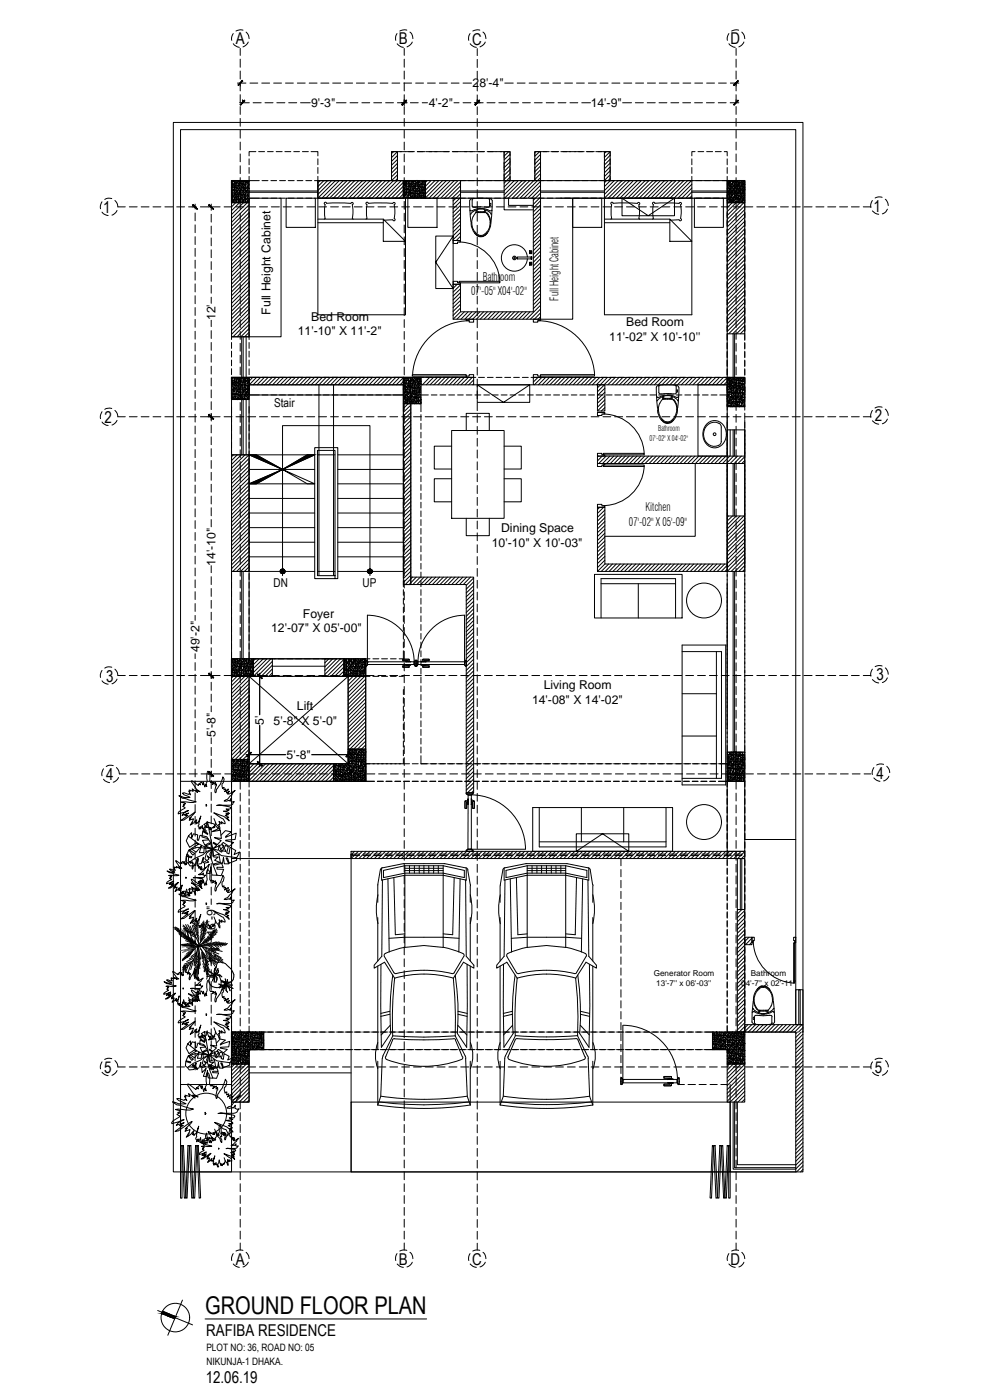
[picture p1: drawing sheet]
<svg xmlns="http://www.w3.org/2000/svg" width="297mm" height="420mm" viewBox="0 0 297 420" stroke-linecap="round" stroke-linejoin="round" font-family="sans-serif">
<defs><g id="words">
<text font-size="7.3" x="61.5" y="394.3">GROUND FLOOR PLAN</text>
<g font-size="4.9">
<text x="70.8" y="13.3">A</text>
<text x="119.6" y="13.3">B</text>
<text x="141.7" y="13.4">C</text>
<text x="219.2" y="13.3">D</text>
<text x="31" y="63.9">1</text>
<text x="262.1" y="63.5">1</text>
<text x="31.3" y="126.9">2</text>
<text x="262.4" y="126.5">2</text>
<text x="31.8" y="204.6">3</text>
<text x="263" y="204.2">3</text>
<text x="263" y="233.7">4</text>
<text x="31.8" y="234">4</text>
<text x="31.2" y="322">5</text>
<text x="262.4" y="322">5</text>
<text x="70.8" y="379.5">A</text>
<text x="119.6" y="379.5">B</text>
<text x="141.7" y="379.6">C</text>
<text x="219.2" y="379.5">D</text>
<text x="61.8" y="400.9">RAFIBA RESIDENCE</text>
<text x="61.7" y="415">12.06.19</text>
</g>
<g font-size="3.7">
<text x="141.8" y="26.2">28'-4&quot;</text>
<text x="93.3" y="32.1">9'-3&quot;</text>
<text x="128.7" y="32.1">4'-2&quot;</text>
<text x="177.2" y="32.1">14'-9&quot;</text>
<text x="81.2" y="94.4" transform="rotate(-90 81.2 94.4)">Full Height Cabinet</text>
<text x="64.6" y="96.1" transform="rotate(-90 64.6 96.1)">12'</text>
<text x="89.3" y="100.6">11'-10&quot; X 11'-2&quot;</text>
<text x="93.4" y="96.2">Bed Room</text>
<text x="187.9" y="98">Bed Room</text>
<text x="182.8" y="102.3">11'-02&quot; X 10'-10''</text>
<text x="82.2" y="122.2">Stair</text>
<text x="150.4" y="159.7">Dining Space</text>
<text x="147.6" y="164.1">10'-10&quot; X 10'-03&quot;</text>
<text x="64.6" y="169.7" transform="rotate(-90 64.6 169.7)">14'-10&quot;</text>
<text x="82.1" y="176.1">DN</text>
<text x="108.8" y="176.1">UP</text>
<text x="90.9" y="185.4">Foyer</text>
<text x="81.3" y="189.8">12'-07&quot; X 05'-00&quot;</text>
<text x="59.8" y="195.7" transform="rotate(-90 59.8 195.7)">49'-2&quot;</text>
<text x="163.1" y="206.9">Living Room</text>
<text x="89.1" y="213.1">Lift</text>
<text x="159.6" y="211.2">14'-08&quot; X 14'-02&quot;</text>
<text x="64.6" y="221.1" transform="rotate(-90 64.6 221.1)">5'-8&quot;</text>
<text x="79.2" y="217.5" transform="rotate(-90 79.2 217.5)">5'</text>
<text x="82.1" y="217.5">5'-8&quot; X 5'-0&quot;</text>
<text x="86" y="227.8">5'-8&quot;</text>
<text x="64.6" y="281" transform="rotate(-90 64.6 281)">16'-9&quot;</text>
</g>
<g font-size="3.5">
<text x="141.4" y="88.6">07'-05&quot; X04'-02&quot;</text>
<text x="144.9" y="84.2">Bathroom</text>
<text x="167.6" y="90.2" transform="rotate(-90 167.6 90.2)">Full Height Cabinet</text>
<text x="193.7" y="153.3">Kitchen</text>
<text x="188.7" y="157.7">07'-02&quot; X 05'-09&quot;</text>
</g>
<g font-size="3.1">
<text x="61.9" y="405.4">PLOT NO: 36, ROAD NO: 05</text>
<text x="62" y="409.6">NIKUNJA-1 DHAKA.</text>
</g>
<g font-size="2.4">
<text x="196.2" y="292.9">Generator Room</text>
<text x="225.3" y="292.9">Bathroom</text>
<text x="196.9" y="295.8">13'-7'' x 06'-03''</text>
<text x="222.4" y="295.8">04'-7'' x 02'-11''</text>
</g>
<g font-size="2.3">
<text x="197.5" y="129.4">Bathroom</text>
<text x="194.9" y="132.4">07'-02&quot; X 04'-02&quot;</text>
</g>
</g></defs>
<!-- layer: FLOOR CASE -->
<g fill="none" stroke="#000" stroke-width=".3">
<path d="M69.5 54.2h.9M71.2 54.2h1.8M74.7 52.9v1.3h-.8M74.7 47.7v1.7M74.7 50.3v1.7M76.8 45.5h-2.1v1.3M77.6 45.5h1.8M80.3 45.5h1.7M82.9 45.5h1.7M85.5 45.5h1.7M88.1 45.5h1.8M90.7 45.5h1.8"/>
<path d="M93.3 45.5h2.1v1.3M95.4 52.9v1.3h1.4M95.4 47.7v1.7M95.4 50.3v1.7M97.7 54.2h1.7M100.3 54.2h1.7M102.9 54.2h1.8M105.6 54.2h1.7M108.2 54.2h1.7M110.8 54.2h1.8M113.4 54.2h1.8M117.5 52.9v1.3h-1.4"/>
<path d="M117.5 47.7v1.7M117.5 50.3v1.7M119.1 45.5h-1.6v1.3M120 45.5h1.7M122.6 45.5h1.7M125.2 45.5h1.7M127.8 45.5h1.7M130.4 45.5h1.8M133.1 45.5h1.7M135.7 45.5h1.7M138.2 59.5h13.1M138.2 54.2h13.1"/>
<path d="M138.3 45.5h1.8M141 45.5h1.7M143.6 45.5h1.7M146.2 45.5h1.8M148.8 45.5h1.8M151.4 45.5h1.6v1.3M153 52.9v1.3h2M153 47.7v1.7M153 50.3v1.7M155.9 54.2h1.7M160.5 52.9v1.3h-2M160.5 47.7v1.7"/>
<path d="M160.5 50.3v1.7M162.2 45.5h-1.7v1.3M162.2 54.2h19.2M163 45.5h1.8M165.7 45.5h1.7M168.2 59.5h13.2M168.3 45.5h1.8M170.9 45.5h1.8M173.5 45.5h1.8M176.1 45.5h1.8M178.8 45.5h1.7M181.4 45.5h1.7v1.3"/>
<path d="M183.1 52.9v1.3h1.3M183.1 47.7v1.7M183.1 50.3v1.7M185.3 54.2h1.7M187.9 54.2h1.8M190.6 54.2h1.7M193.2 54.2h1.7M195.8 54.2h1.7M198.4 54.2h1.8M201 54.2h1.8M203.6 54.2h1.8M207.6 52.9v1.3h-1.3"/>
<path d="M207.6 59.5h11.5M207.6 54.2h11.5M207.6 47.7v1.7M207.6 50.3v1.7M208.5 45.5h-.9v1.3M209.4 45.5h1.7M212 45.5h1.8M214.6 45.5h1.8M217.3 45.5h.9v1.3M218.2 52.9v1.3h2.2M218.2 47.7v1.7M218.2 50.3v1.7"/>
<path d="M221.2 54.2h2.3M69.5 70v13.1M137.7 72.6a12.4 12.4 0 0 1 12.3 11.8M140.8 96.2a17.2 17.2 0 0 0-17 16.2M161.4 96.2a17.2 17.2 0 0 1 17 16.2M73.9 101.1v12.2M73.9 119.9v16.6M218.2 100.2v13.1M181 124.2a12.4 12.4 0 0 1 12.3 11.8M193.3 140a12.4 12.4 0 0 1-12.3 11.7M218.2 129v7.9M218.2 139.1v15.8"/>
<path d="M223.5 129v7.9M223.5 139.1v15.8M69.5 171.5v26.2M74.7 171.5v26.2M218.2 175.4v43.3M81.7 199.9h15.8M82.2 197.7h17.1M74.7 203l29.8 26.2M104.5 203l-29.8 26.2M54.2 234.5h15.3M105.3 256.3v95.4M107.9 256.3h-2.1v.5h2.1"/>
<path d="M109 256.8h2.1M109 256.3h2.1M112.2 256.8h2.2M112.2 256.3h2.2M115.5 256.8h2.2M115.5 256.3h2.2M118.8 256.8h2.2M118.8 256.3h2.2M122 256.8h2.3M122 256.3h2.3M125.3 256.8h2.3M125.3 256.3h2.3"/>
<path d="M128.7 256.8h2.1M128.7 256.3h2.1M131.9 256.8h2.2M131.9 256.3h2.2M135.2 256.8h2.2M135.2 256.3h2.2M138.5 256.8h2.2M138.5 256.3h2.2M141.7 256.8h2.3M141.7 256.3h2.3M145 256.8h2.3M145 256.3h2.3"/>
<path d="M148.3 256.8h2.2M148.3 256.3h2.2M151.6 256.8h2.2M151.6 256.3h2.2M154.9 256.8h2.2M154.9 256.3h2.2M158.2 256.8h2.1M158.2 256.3h2.1M161.4 256.8h2.2M161.4 256.3h2.2M164.7 256.8h2.2M164.7 256.3h2.2"/>
<path d="M168 256.8h2.2M168 256.3h2.2M171.3 256.8h2.2M171.3 256.3h2.2M174.6 256.8h2.2M174.6 256.3h2.2M177.9 256.8h2.1M177.9 256.3h2.1M181.1 256.8h2.2M181.1 256.3h2.2M184.4 256.8h2.2M184.4 256.3h2.2"/>
<path d="M186.3 257.7v2.1M187.7 256.8h2.2M187.7 256.3h2.2M190.9 256.8h2.3M190.9 256.3h2.3M194.2 256.8h2.3M194.2 256.3h2.3M197.5 256.8h2.2M197.5 256.3h2.2M200.8 256.8h2.2M200.8 256.3h2.2M204.1 256.8h2.2"/>
<path d="M204.1 256.3h2.2M207.4 256.8h2.2M207.4 256.3h2.2M210.6 256.8h2.3M210.6 256.3h2.3M213.9 256.8h2.2M213.9 256.3h2.2M217.2 256.8h2.2M217.2 256.3h2.2M220.5 256.3h2.1v.5h-2.1M223.5 251.9h15.3M186.3 261v2.1"/>
<path d="M186.3 264.2v2.2M186.3 267.5v2.2M186.3 270.8v2.2M186.3 274v2.3M186.3 277.3v2.2M186.3 280.6v2.2M186.3 283.9v2.2M186.3 287.2v2.2M186.3 290.5v2.2M186.3 293.7v2.3M186.3 297v2.3M226 282.2a12.9 12.9 0 0 0 12.2 12.8"/>
<path d="M186.3 300.3v2.2M186.3 303.6v2.2M186.3 306.9v2.2M186.3 310.2v2.1M186.3 313.4v2.2M186.3 316.7v2.2M105.3 330.8h113.8v20.9h-113.8zM186.3 323.3v2.2h.3M186.3 320v2.2M203.5 325.5h1.9M206.4 325.5h2.3M209.7 325.5h2.2"/>
<path d="M213 325.5h2.2M216.3 325.5h1.9M219.1 325.5v26.2h19.7h-184.6M221.2 330.8v18.7h17.6"/>
</g>
<!-- layer: LOW WALL -->
<path d="M238.8 307.5v-268.6h-184.6v312.8h-2.2v-315h188.9v273" fill="none" stroke="#000" stroke-width=".3"/>
<!-- layer: TEXT -->
<g fill="none" stroke="#000" stroke-width=".3">
<path d="M47.3 393.3l10.5 4.3M48.8 393.5l3.9 1.6-.3 .7-3.9-1.6zM54.7 390.2l-4.3 10.5M61.5 395.8h66.5"/>
<circle cx="52.6" cy="395.4" r="4.3"/>
</g>
<!-- layer: ILLUSTR-FURNITURE -->
<g fill="none" stroke="#000" stroke-width=".3">
<path d="M162.2 59.5h9.6v36.3h-9.6zM135.5 129.2h15.8v26.4h-15.8zM135.5 133.9h-5.2v6.9h5.2M139.9 129.2v-5.1h6.9v5.1M151.3 133.9h5.1v6.9h-5.1M208.6 139.1v21.9h-27.1M135.5 143.7h-5.2v6.9h5.2M139.9 155.6v5.2h6.9v-5.2M151.3 143.7h5.1v6.9h-5.1M178.4 172.4h26.3v13.1h-26.3zM180.3 175.2h22.4M191.5 175.2v10.3"/>
<path d="M180.3 185.5v-11.8h22.4v11.8M204.7 195.6h11.8v38h-11.8M204.7 193.6h13v42h-13zM214.9 195.6v38M204.7 208.2h10.2M204.7 220.9h10.2M121 259.2l-6.2 1.2-.7 .7M121.1 259.2h12.3M121.5 259.8v24.5l5.7-.5 5.8 .5v-24.5M121.5 259.8l-6.4 1.4v2.2l6.4-1.4h11.5l6.3 1.4v-2.2l-6.3-1.4M121.5 259.8h11.5M122.9 259.8v2.2"/>
<path d="M124.3 259.8v2.2M125.8 259.8v2.2M127.2 259.8v2.2M128.7 259.8v2.2M130.1 259.8v2.2M131.5 259.8v2.2M133.4 259.2l6.3 1.3M157.8 259.2l-6.4 1.3M158 259.2h11.9M158 259.2h-.2M158.2 259.8v24.5l5.8-.5 5.7 .5v-24.5M158.2 259.8l-6.4 1.4v2.2l6.4-1.4h11.5l6.4 1.4v-2.2l-6.4-1.4"/>
<path d="M158.2 259.8h11.5M159.6 259.8v2.2M159.8 242.4h42v13.1h-42zM161.1 259.8v2.2M161.8 252.6h38M161.8 242.4v11.8h38v-11.8M162.5 259.8v2.2M164 259.8v2.2M165.4 259.8v2.2M166.8 259.8v2.2M168.3 259.8v2.2M170 259.2h.1"/>
<path d="M170.1 259.2l6.4 1.3M174.4 242.4v10.2M187.1 242.4v10.2M113.3 275.4v13M113.4 268.5a18.5 18.5 0 0 0 0 8.7M114.1 261.1a30.1 30.1 0 0 0-.8 9.7M114.5 260.5v3.6l7-1.4h11.5l6.9 1.4v-3.6M114.7 264.1l-.1 22.9-2.3 2.7v.9l3.1-1.8 3 4.8M116.4 263.8l.4 21.9M118.2 263.4l.4 17.1 2.9-.2M121.5 260.6h11.5M121.5 261.3h11.5"/>
<path d="M136.3 263.4l-.5 17.1-2.8-.2M138 263.8l-.3 21.9M139.7 264.1l.2 22.9 2.3 2.7v.9l-3.1-1.8-3.1 4.8 .5 5.7 .1 11.6M139.8 260.4l.6 .7M140.3 261.1l.8 4.4M141.1 268.5a18.5 18.5 0 0 1 0 8.7M141.1 265.9v4.9M141.1 275.4v13M141.1 265.5l.1 .3M150.1 265.9v4.9M150.1 275.4v13M150.1 268.5a18.5 18.5 0 0 0 0 8.7"/>
<path d="M150.1 265.5v.3M150.9 261.1l-.8 4.4M151.3 260.5v3.6l6.9-1.4h11.5l7 1.4v-3.6M151.5 264.1l-.2 22.9-2.3 2.7v.9l3.1-1.8 3.1 4.8M151.5 260.4l-.6 .7M153.1 263.8l.4 21.9M154.9 263.4l.5 17.1 2.8-.2M158.2 260.6h11.5M158.2 261.3h11.5M173 263.4l-.4 17.1-2.9-.2M174.8 263.8l-.4 21.9M176.4 264.1l.3 22.9 2.2 2.7v.9l-3.1-1.8-3.1 4.8 .5 5.7 .2 5.8-.1 5.8 3 6"/>
<path d="M176.5 260.4l.6 .7M177.1 261.1l.7 4.4M177.9 268.5a18.5 18.5 0 0 1 0 8.7M177.9 265.9v4.9M177.9 275.4v13M177.9 265.5v.3M113.3 289.9v25M114.3 289.4l.1 24.9 2.8-4.1-.1-9.5 .8-8.1M115.3 287.1l2.9 4.8M116.7 281.6a174.1 174.1 0 0 1 21 0M118.2 291.9l.7 .3M121.5 284.3l-2.3 .5a8.4 8.4 0 0 0-3.9 1.7v.5"/>
<path d="M133 284.3l3 .8 2.9 1M136 293.5a32.5 32.5 0 0 0-17.6 0l-.6 8v9.3M136.3 291.9l-.4 .3a37.1 37.1 0 0 0-17.1 0M138.9 286.2l.3 .3v.5M139.1 287.1l-2.8 4.8M140.1 289.4l-.1 24.9-2.8-4.1a75.6 75.6 0 0 0-.6-17.5M141.1 289.9v25M150.1 289.9v25M151.1 289.4l.1 24.9 2.8-4.1-.2-8.1 .8-9.5M152.1 287.1l2.8 4.8M153.4 281.6a175.1 175.1 0 0 1 21.1 0M155 291.9l.4 .3a37.5 37.5 0 0 1 17.2 0l.4-.3"/>
<path d="M158.2 284.3l-2.2 .5a8.4 8.4 0 0 0-4 1.7l.1 .5M169.7 284.3l2.3 .5a8.4 8.4 0 0 1 3.9 1.7v.5M172.8 293.5a32.5 32.5 0 0 0-17.6 0l-.6 8v9.3l-3 6.1M175.8 287.1l-2.8 4.8M176.8 289.4l.2 12.5-.3 12.4-2.8-4.1a80.6 80.6 0 0 0-.5-17.5M177.9 289.9v25M113.3 318.5v13.1M113.4 312.9a11.1 11.1 0 0 0 0 7.8M114.7 317.6l-.5 11.4-.9 2.6M114.9 316.9l-.2 .7M115.7 317.2v.4a13.5 13.5 0 0 0 6.3 2 30.4 30.4 0 0 0 16.7-1.8l.1-.6M117 303.5l-2.8 .6"/>
<path d="M117 304.4l-2.8 .6M117.1 307.7l-2.7 2.9M117.8 312.1l-2.1 5.1M117.9 310.9a115.3 115.3 0 0 0 18.7 0M117.9 310.9l-3 6M118.4 311.8a123.7 123.7 0 0 0 17.7 0M118.4 311.7l-.6 .4M136.1 311.7l.6 .4M136.6 310.9l3.2 6.7M136.7 312.1l2 5.1M137.4 307.7l2.7 2.9M137.4 304.4l2.7 .6"/>
<path d="M137.4 303.5l2.8 .6M139.7 317.6l.5 11.4 .9 2.6M141.1 318.5v13.1M141.1 312.9a11.1 11.1 0 0 1 0 7.8M150.1 312.9a11.1 11.1 0 0 0 0 7.8M151.6 316.9l-.6 12.1-.9 2.6v-13.1M152.4 317.2v.4a13.5 13.5 0 0 0 6.4 2 30.4 30.4 0 0 0 16.7-1.8l.1-.6M153.7 303.5l-2.7 .6M153.7 304.4l-2.7 .6M153.8 307.7l-2.7 2.9M154.6 312.1l-2.2 5.1M154.6 310.8a112.6 112.6 0 0 0 18.7 0"/>
<path d="M155.1 311.7a127.7 127.7 0 0 0 17.8 0M155.1 311.7l-.6 .4M172.8 311.7l.6 .4M173.4 312.1l2.1 5.1M174.1 307.7l2.7 2.9M174.2 304.4l2.7 .6M174.2 303.5l2.7 .6M176.3 316.9l.6 12.1 1 2.6M177.9 318.5v13.1M177.9 312.9a11.1 11.1 0 0 1 0 7.8M113.3 331.6a94.8 94.8 0 0 0 27.8 0M113.7 330.7a103.8 103.8 0 0 0 27.1 0"/>
<path d="M114.3 329a89.6 89.6 0 0 0 25.9 0M150.1 331.6a94.8 94.8 0 0 0 27.8 0M150.4 330.7a110.2 110.2 0 0 0 27.1 0M151 329a89.6 89.6 0 0 0 26 0"/>
<circle cx="211.2" cy="180.2" r="5.2"/>
<circle cx="211.2" cy="246.7" r="5.2"/>
</g>
<!-- layer: DOOR -->
<g fill="none" stroke="#000" stroke-width=".3">
<path d="M136 72.2h2.2v.4h-.9v.5h-1.3zM136 84.4h1.3v.5h.9v.4h-2.2zM137.7 84.4h12.3v.5h-12.3zM139.9 95.8h2.2v.9h-1.3v-.5h-.9zM160 95.8h2.2v.4h-.8v.5h-1.4zM123.7 112.4h16.2v.5h-16.2zM139.9 112.9h.9v-.5h1.3v.9h-2.2zM160 112.4h1.4v.5h.8v.4h-2.2zM162.2 112.4h16.2v.5h-16.2zM179.3 139.1h2.2v.5h-.9v.4h-1.3zM179.3 136.1h1.3v.4h.9v.4h-2.2zM179.3 123.8h2.2v.4h-.9v.5h-1.3z"/>
<path d="M181 139.6h12.3v.4h-12.3zM181 136.1h12.3v.4h-12.3zM179.3 151.4h1.3v.4h.9v.5h-2.2zM109.7 198.2h.3l.2 .3v1.1l-.2 .3h-.3zM110.2 184.6a14.1 14.1 0 0 1 14.1 14.1M110.2 198.6h14.1v.8h-14.1zM110.2 198.7h.1M110.2 184.6v14.1M120.8 199.8h1.6v-.2h.3v.6l-1.9 .1zM120.8 197.8h1.9v.7h-.3v-.2h-1.5zM121.8 198.6h1.5M121.8 199.4h1.5"/>
<path d="M121.8 198.6h1.5zM121.8 199.4l1.5 .1zM122.4 198.5v-.2h-1.5l-.1-.5h1.9v.7M122.4 199.6v.2h-1.6v.5h1.9v-.7M122.7 198h.1M124.5 198.2h.3v1.7h-.3v-.3h-.2v-1.1h.2zM124.8 198.2h.3l.2 .3v1.1l-.2 .3h-.3zM125.3 198.6h14.1v.8h-14.1zM126.4 198.6h1.4M126.4 199.4h1.4M126.4 198.6h1.4zM126.4 199.4h1.4z"/>
<path d="M126.9 198h.1M126.9 198.5v-.7h1.9l-.1 .5h-1.4v.2M126.9 199.6v.7h1.9v-.5h-1.5v-.2M126.9 199.6h.4v.2h1.5v.5h-1.9zM126.9 197.8h1.9v.4l-1.5 .1v.2h-.4zM139.4 198.7h.1M139.4 184.6v14.1M139.5 184.6a14.1 14.1 0 0 0-14.1 14.1M139.6 198.2h.3v1.7h-.3l-.2-.3v-1.1zM139.9 238h2v.3l-.4 .2h-1.2l-.4-.2zM140.4 239.8l.1 1.7zM140.5 239.8v1.7"/>
<path d="M140.5 238.6h.9v16.3h-1zM141.3 238.5a16.4 16.4 0 0 1 16.4 16.4M141.4 239.8l.1 .1v1.4l-.1 .2M141.4 239.8v1.7zM139.5 240.5l.8-.1v.4h-.3v1.8l-.5-.1zM139.9 255.1h.4v-.2h1.2v.2h.4v.4h-2zM140.3 240.4l-.8 .1 .1 2.1h.4v-1.8h.3M141.3 254.9h.1M141.3 254.9h16.3M141.5 240.4h.6M141.5 240.4h.8v2.2l-.5-.1v-1.7h-.3zM142.1 240.4h.2v2.2l-.5-.1v-1.7h-.3"/>
<path d="M225.6 281.3h.7v1h-.4v.6h-.3zM238.1 281.3h.7v1.6h-.4v-.6h-.3zM238.1 282.9h.3v12.2h-.3zM186.9 307.8v16.3M186.9 307.7a16.4 16.4 0 0 1 16.4 16.3M186.3 323.4h.3l.3 .5v1.1l-.3 .5h-.3zM186.9 324h16.3v1h-16.3zM186.9 324.1h.1M199.2 325.4h1.8v-.4h.4v.7l-2.2 .2zM199.2 323.1h2.2v.7h-.4v-.2h-1.8zM200.3 324l.2-.2h1.3l.2 .2M200.3 324.9h1.7"/>
<path d="M200.3 323.9l1.7 .1zM200.3 325h1.7zM201 325v.4h-1.8v.5h2.2v-.9M201.4 323.3h.1M201.4 323.3v-.2h-2.2v.5h1.8v.2M201.4 323.3v.5M203.5 323.4h.3v2.1h-.3l-.1-.5h-.2v-1.1h.2zM54.2 343.8h.4v15.8h-.4zM54.6 343.8h.5l.7 15.7-.5 .1zM56.4 343.8h.4l-.7 15.8-.3-.1zM56.8 343.8h.5l.7 15.7-.5 .1zM58.7 343.8h.4l-.7 15.8-.4-.1z"/>
<path d="M59.1 343.8h.4l.7 15.7-.4 .1zM213.7 343.8h.4l-.6 15.8-.5-.1zM214.1 343.8h.5l.7 15.7-.5 .1zM216 343.8h.4l-.7 15.8-.4-.1zM216.4 343.8h.5l.6 15.7-.4 .1zM218.2 343.8h.4l-.7 15.8-.4-.1zM218.6 343.8h.5v15.8h-.5z"/>
</g>
<!-- layer: WALL -->
<g fill="none" stroke="#000" stroke-width=".3">
<path d="M69.5 58v.1M69.6 59h.1M69.6 58.8h-.1M69.6 58.8h.1M69.7 55.4h.1M69.8 55.4v.1M69.9 55.1h.1M69.9 57.9h.1M70.1 56.1h.1M70 54.5h.1M70.2 56.9h.1M70.3 57.1h.1"/>
<path d="M70.3 59.4h.1M70.4 58.1h.1M70.4 54.8l.1-.1zM70.5 55.9h.1M70.5 56.4l.2-.2zM70.6 54.2h.1M70.6 59h.1M70.6 58.4h.1M70.8 57.8h.1M70.9 55.2h.1M70.9 55h.1M71 56.2h.1"/>
<path d="M71.1 57.4h.1M71 59.2l-.1 .2zM71.2 57.2h.1M71.2 59.9h.1M71.2 56.5h.1M71.4 58.1h.1M71.4 58.9h.1M71.6 59.2h.1M71.6 54.3h.1M71.7 55.5h.1M71.8 55.3h.1M71.8 58h.1"/>
<path d="M71.9 55l-.1 .1zM71.9 54.6h.1M71.9 56.2h.1M72.1 56.4l-.2 .2zM72.1 57.3h.1M72.1 57h.1M72.2 59.5h.1M72.1 58.1h.1M72.3 59.4l-.1 .1M72.3 59.5h.1M72.3 58.2h.1M72.5 56h.1"/>
<path d="M72.5 54.4h.1M72.5 59.2v.1M72.6 58.5h.1M72.7 55.4h.1M72.7 55.1h.1M72.8 55.1v.1M72.9 56.4h.1M72.8 57.6h.1M73 60h.1M73.1 57.3h.1M73.2 55.3l.1-.1zM73.3 56.6h.1"/>
<path d="M73.3 58.3h.1M73.3 59h.1M73.3 56.8l.2-.1zM73.4 54.5h.1M73.4 59.4h.1M73.5 54.5h-.1M73.5 59.3l-.1 .1M73.6 55.6h.1M73.7 58.1h.1M73.6 58.1h.1M73.7 55.4h.1M73.7 59.8h.1"/>
<path d="M73.9 54.7h.1M73.9 56.4h.1M73.9 57.1h.1M74 57.4h.1M74.1 59.5h.1M74.2 58.4v.1M74.2 56.2h.1M74.4 59.5h.1M74.4 54.5h.1M74.4 58.6h.1M74.7 55.2h.1M74.7 55.4h.1"/>
<path d="M74.6 55.5h.1M74.7 59.5h9.6v41.6h-9.6zM95.4 54.2h25.6v5.3h-25.6zM95.4 54.2v5.3h3.2M95.4 54.2h3.2M96 54.2l-.6 .6M97.2 54.2l-1.8 1.8M98.3 54.2l-2.9 3M100.6 54.2l-5.2 5.3v-5.2M101.2 54.2h-1.7l-4.1 4.1M101.8 54.2l-5.2 5.3M102.1 59.5h1.7"/>
<path d="M102.1 54.2h1.7M103 54.2l-5.3 5.3M104.1 54.2l-5.2 5.3M104.7 59.5h1.8M104.7 54.2h1.8M105.3 54.2l-5.3 5.3M106.4 54.2l-5.2 5.3h-1.7M107.4 59.5h1.7M107.4 54.2h1.7M107.6 54.2l-5.2 5.3M108.8 54.2l-5.3 5.3M109.9 54.2l-5.3 5.3"/>
<path d="M110 59.5h1.7M110 54.2h1.7M111.1 54.2l-5.2 5.3M112.3 54.2l-5.3 5.3M112.6 59.5h1.8M112.6 54.2h1.8M113.4 54.2l-5.3 5.3M114.6 54.2l-5.3 5.3M115.3 54.2h1.6l-5.3 5.3M115.3 59.5h1.7M115.7 54.2l-5.2 5.3M117.5 45.5h1.8v8.7h-1.8z"/>
<path d="M117.9 54.2h3.1v5.3h-3.1M118 54.2l-5.2 5.3M118.1 45.5l-.6 .6M119.2 54.2l-5.2 5.3M119.3 45.5l-1.8 1.8M119.3 46.7l-1.8 1.7M119.3 47.9l-1.8 1.7M119.3 49l-1.8 1.8M119.3 50.1l-1.8 1.8M119.3 51.4l-1.8 1.7M119.3 52.5l-1.8 1.7M119.3 53.6l-.7 .6"/>
<path d="M120.4 54.2l-5.3 5.3M121 54.7l-4.7 4.8M121 55.9l-3.6 3.6M121 57l-2.4 2.5M121 58.2l-1.2 1.3M121 59.4l-.1 .1M121.1 56.7h.1M121.3 57.6h.1M121.3 56.4h.1M121.4 58.7l.1 .1M121.4 58.7h.1M121.4 58.8h.1"/>
<path d="M121.3 55.4h.1M121.6 56.8h.1M121.6 55.4h.1M121.7 54.8h.1M121.9 55.8h.1M121.8 58.3l-.1 .1zM121.8 57.8h.1M121.9 54.5h.1M122 56.7h.1M122 56.9h.1M122.2 57.8h.1M122.3 59.3h.1"/>
<path d="M122.4 56h.1M122.4 58.7h.1M122.4 55.9v.1M122.6 58.3h.1M122.7 55h.1M122.8 55.9h.1M122.8 55.5h.1M122.9 57.4h.1M123 56.9l-.1 .2 .1-.1M123.2 58.5h.1M123.3 56.4h.1M123.2 57.8h.1"/>
<path d="M123.3 58.9h.1M123.4 55.5h.1M123.5 55h.1M123.6 55h-.1M123.6 58h.1M123.7 58h.1M123.8 55.9h.1M123.9 54.5h.1M123.9 57h.1M124 56.9l-.1 .1M124 54.3h.1M124.1 59.4h.1"/>
<path d="M124.1 54.3h.1M124.1 58h.1M124.1 55.9h.1M124.3 58.9h.1M124.3 56h.1M124.4 57.3h.1M124.4 58.5h.1M124.5 55.1h.2M124.6 58.7l-.1 .1zM124.6 55.1l.1 .1M124.7 56h.1M124.7 55.1v.1"/>
<path d="M124.7 57.6h.1M124.8 57.5v.1M124.9 57h.1M125.1 56.6h.1M125.1 58h.1M125.2 59h.1M125.5 55.6h.1M125.5 54.5l-.2 .1zM125.5 55.1h.1M125.6 58h.1M125.6 56h.1M125.7 56.1h.1"/>
<path d="M125.8 54.7h.1M125.8 57.2h.1M125.8 57.4l-.1 .2zM125.8 57.1l.1 .1M126 59h.1M126 58.1h.1M126.2 56.1h.1M126.2 59.1h.1M126.2 54.2h.1M126.3 58.6h.1M126.4 55.3h.1M126.4 55.2v.1"/>
<path d="M126.4 55.2h.1M126.6 56.2h.1M126.6 57.6h.1M126.7 57.2h.1M126.9 54.2h.1M126.9 58.1h.1M126.9 54.7l-.2 .1zM126.9 56.7h.1M126.9 56.3h.1M127.1 59.2h.1M127.2 54.3h.1M127.1 57.8h.1"/>
<path d="M127.3 55.3h.1M127.3 59.3l.1-.1zM127.3 55.7h.1M127.4 58.1h.1M127.5 56.2h.1M128.1 54.2l-.5 .6M129.3 54.2l-1.7 1.7M130.5 54.2l-2.9 2.9M131.6 54.2l-4 4.1M132.8 54.2l-5.2 5.2M133.9 54.2l-5.2 5.3M135.1 54.2l-5.2 5.3"/>
<path d="M136 59.5h2.2v12.7h-2.2zM136.3 54.2l-5.3 5.3M137.4 54.2l-5.2 5.3M138.2 58.1l-2.2 2.2M138.2 59.3l-2.2 2.2M138.2 54.2v5.3h-10.6v-5.3h10.6v5.3M138.2 54.7l-4.8 4.8M138.2 55.8l-3.7 3.7M138.2 57l-2.6 2.5M151.3 54.2h10.9v5.3h-10.9zM151.3 45.5h1.7v8.7h-1.7zM151.3 59.5v3.5h8.7"/>
<path d="M151.4 45.5l-.1 .2M152.6 59.5v2.1h7.4M152.7 45.5l-1.4 1.3M153 46.3l-1.7 1.7M153 47.4l-1.7 1.7M153 48.6l-1.7 1.7M153 49.7l-1.7 1.8M153 50.9l-1.7 1.7M153 52l-1.7 1.8M153 53.2l-1.7 1.8M153.2 54.2l-1.9 1.9M154.3 54.2l-3 3.1"/>
<path d="M155.5 54.2l-4.2 4.3M156.7 54.2l-5.3 5.3M157.8 54.2l-5.3 5.3M158.9 54.2l-5.2 5.3M160.1 54.2l-5.2 5.3M160.5 45.5h1.7v8.7h-1.7zM160.8 45.5l-.3 .3M161.9 45.5l-1.4 1.4M162.2 53.3l-6.2 6.2M162.2 58l-2.2 2.1M162.2 59.1l-2.2 2.2M162.2 54.7v41.1h-26.2v-10.5h2.2v8.3h21.8v-34.1"/>
<path d="M162.2 46.3l-1.7 1.8M162.2 47.5l-1.7 1.8M162.2 48.7l-1.7 1.7M162.2 49.8l-1.7 1.7M162.2 51l-1.7 1.7M162.2 52.1l-1.7 1.8M162.2 54.5l-5 5M162.2 55.6l-3.8 3.9M162.2 56.8l-2.7 2.7M181.4 54.2h26.2v5.3h-26.2zM181.4 45.5h1.7v8.7h-1.7zM181.9 45.5l-.5 .5"/>
<path d="M182 54.2l-.6 .6M183.1 45.5l-1.7 1.7M183.1 52.4l-1.7 1.7M183.1 53.6l-.7 .6M183.1 46.6l-1.7 1.8M183.1 47.8l-1.7 1.7M183.1 48.9l-1.7 1.8M183.1 50.1l-1.7 1.8M183.1 51.2l-1.7 1.8M183.1 54.2l-1.7 1.8M184.3 54.2l-2.9 3M185.4 54.2l-4 4.1"/>
<path d="M186.6 59.5l7.9 5.2 7.9-5.2v5.2h-15.8v-5.2h15.8M186.6 54.2l-5.2 5.3M187.8 54.2l-5.3 5.3M188.9 54.2l-5.3 5.3M190.1 54.2l-5.3 5.3M191.3 54.2l-5.3 5.3M192.4 54.2l-5.3 5.3M193.5 54.2l-5.2 5.3M194.7 54.2l-5.2 5.3M195.9 54.2l-5.3 5.3M197 54.2l-5.2 5.3M198.2 54.2l-5.2 5.3"/>
<path d="M199.4 54.2l-5.3 5.3M200.5 54.2l-5.2 5.3M201.7 54.2l-5.3 5.3M202.8 54.2l-5.2 5.3M204 54.2l-5.2 5.3M205.2 54.2l-5.3 5.3M206.3 54.2l-5.3 5.3M207.5 54.2l-5.3 5.3M207.6 55.3l-4.2 4.2M207.6 56.4l-3.1 3.1M207.6 57.6l-1.9 1.9M207.6 58.8l-.7 .7"/>
<path d="M218.2 54.2v46h5.3v-46h-4.4M218.2 56.4l.1 .1M218.3 56.4l-.1 .1M218.4 58.9h.1M218.5 57.4h.1M218.6 55.5h.1M218.7 58h.1M218.7 58.4l-.1 .1M218.8 57.9v.1M218.8 59.5h.1M218.9 54.5h.1M218.9 54.5v.1"/>
<path d="M218.9 54.3l-.1 .1zM219.1 55.5h.1M219.1 55.8h.1M219 57h.1M219.3 56.6h.1M219.3 59.4h.1M219.3 57.3h.1M219.3 54.2l-1.1 1.2M219.5 56h.1M219.5 57.5h.1M219.5 58.8h-.1M219.5 58.5h.1"/>
<path d="M219.6 58.4l-.1 .1M219.6 58.5v.1M219.6 55.1h.1M219.8 59.5h.1M219.8 54.7h.1M219.9 57.4h.1M220 55.6h.1M220 59.9h.1M220.2 56.6h.1M220.3 57.7h.1M220.3 54.5l-.1 .1zM220.4 56.1l.1-.1z"/>
<path d="M220.4 57.6l-.1 .1M220.4 59h-.1M220.5 58.6h.1M220.5 54.2l-2.3 2.4M220.5 55.5h.1M220.6 58h.1M220.7 57.5l-.1 .1M220.7 59.5h.1M220.7 54.8h.1M220.8 54.8h.1M220.9 59h.1M221 55.7h.1"/>
<path d="M220.9 57.1h.1M221.1 56.7h.1M221 59.5h.1M221.3 57.7h.1M221.2 56.1h.1M221.5 58.5h.1M221.5 58.7h.1M221.7 55.2h.1M221.7 59.7h.1M221.7 54.2l-3.5 3.5M221.7 57.6h.1M221.7 54.8h.1"/>
<path d="M221.9 55.8h.1M221.8 57.6h.1M221.9 54.2h.1M221.9 56.2l-.1 .1zM222.1 56.7h.1M222.1 57.8h.1M222.3 59.2h.1M222.3 59h.1M222.4 58.8h.1M222.4 55.7h.1M222.4 58.7v.1M222.6 54.9h.1"/>
<path d="M222.6 58.1h.1M222.6 59.7h.1M222.8 55.9h.1M222.7 54.8h.1M222.8 54.2l-4.6 4.6M222.9 57.1l-.1 .1M222.9 57.1v.2M222.9 59.6h.1M223 56.9h.1M223.2 57.8h.1M223.1 55h.1M223.2 56.2h-.1"/>
<path d="M223.3 58.7h.1M223.4 58.8h.1M223.3 56.4l-.1 .2zM223.4 58h.1M223.5 54.8l-5.3 5.4M223.5 55.9l-5.3 5.3M223.5 57.1l-5.3 5.2M223.5 58.3l-5.3 5.2M223.5 59.4l-5.3 5.3M69.5 60.8h5.2v40.3h-5.2zM69.6 60.8l-.1 .1M69.7 60.6l.1-.1z"/>
<path d="M69.9 60h.1M70.1 60.3h.1M70.7 60.8l-1.2 1.3M70.8 60l-.1 .1M70.8 60v.1M71.1 60.8h.1M71.8 60.1h.1M71.9 60.8l-2.4 2.4M71.9 60.4h.1M72.7 60.2h.1M73.1 60.8l-3.6 3.6M73.7 60.3h.1"/>
<path d="M73.9 60.5h.1M74.2 60.8l-4.7 4.7M74.5 60.4h.1M74.7 61.4l-5.2 5.3M74.7 62.6l-5.2 5.3M74.7 63.8l-5.2 5.2M74.7 64.9l-5.2 5.2M74.7 66.1l-5.2 5.3M74.7 67.2l-5.2 5.3M74.7 68.4l-5.2 5.2M74.7 69.6l-5.2 5.2M74.7 70.7l-5.2 5.3"/>
<path d="M74.7 71.9l-5.2 5.2M74.7 73.1l-5.2 5.2M74.7 74.2l-5.2 5.3M74.7 75.4l-5.2 5.2M74.7 76.6l-5.2 5.2M74.7 77.7l-5.2 5.2M74.7 78.8l-5.2 5.3M74.7 80l-5.2 5.3M138.2 68.6l-2.2 2.2-5.3 7.9 5.3 7.9h-5.3v-15.8h5.3v15.8l1.2-1.3M138.2 60.5l-2.2 2.2M138.2 61.6l-2.2 2.2M138.2 62.8l-2.2 2.2"/>
<path d="M138.2 63.9l-2.2 2.2M138.2 65.1l-2.2 2.2M138.2 66.3l-2.2 2.1M138.2 67.4l-2.2 2.2M138.2 69.8l-2.2 2.1M138.2 70.9l-1.3 1.3M138.2 72.1l-.2 .1M162.2 60.2l-2.2 2.3M162.2 61.4l-2.2 2.2M162.2 62.6l-2.2 2.1M162.2 63.7l-2.2 2.3M162.2 64.9l-2.2 2.2"/>
<path d="M162.2 66.1l-2.2 2.1M162.2 67.2l-2.2 2.2M162.2 68.4l-2.2 2.2M162.2 69.5l-2.2 2.2M162.2 70.7l-2.2 2.2M162.2 71.9l-2.2 2.1M162.2 73l-2.2 2.2M162.2 74.2l-2.2 2.2M162.2 75.4l-2.2 2.1M162.2 76.5l-2.2 2.2M162.2 77.6l-2.2 2.3M162.2 78.8l-2.2 2.2"/>
<path d="M162.2 80l-2.2 2.1M218.2 62.8v-2h5.3v2M218.2 63.6v1.8M218.2 66.3v1.7M218.2 68.9v1.8M218.2 71.5v1.8M218.2 74.1v1.8M218.2 76.8v1.7M218.2 79.4v1.7M218.9 60.4h.1M218.9 60.5h.1M219.6 60.2l-.1 .2z"/>
<path d="M220 60.5h.1M220.7 60.5h.1M220.9 60.6h.1M220.9 60.4l-.1 .1M221.9 60.6h.1M221.9 60h.1M222.3 60.8h.1M222.6 60.6h.1M222.8 60.8h.1M223.5 65.2l-5.3 5.3M223.5 68.7l-5.3 5.3M223.5 60.6l-5.3 5.2"/>
<path d="M223.5 61.8l-5.3 5.2M223.5 62.9l-5.3 5.2M223.5 64.1l-5.3 5.2M223.5 66.4l-5.3 5.2M223.5 67.5l-5.3 5.3M223.5 69.8l-5.3 5.3M223.5 71l-5.3 5.2M223.5 72.2l-5.3 5.2M223.5 71.5v1.8l-5.3 5.3M223.5 74.5l-5.3 5.2M223.5 75.7l-5.3 5.2M223.5 76.8l-5.3 5.3"/>
<path d="M223.5 78l-5.3 5.2M223.5 79.2l-5.3 5.2M223.5 63.6v1.8M223.5 66.3v1.7M223.5 68.9v1.8M223.5 74.1v1.8M223.5 76.8v1.7M223.5 79.4v1.7M74.7 81.2l-5.2 5.2M74.7 82.3l-5.2 5.3M74.7 83.5l-5.2 5.3M74.7 84.6l-5.2 5.3"/>
<path d="M74.7 85.8l-5.2 5.2M74.7 87l-5.2 5.2M74.7 88.1l-5.2 5.3M74.7 89.3l-5.2 5.2M74.7 90.5l-5.2 5.2M74.7 91.6l-5.2 5.3M74.7 92.8l-5.2 5.2M74.7 94l-5.2 5.2M74.7 95.1l-5.2 5.2M74.7 96.2l-4.8 4.9M74.7 97.4l-3.6 3.7M74.7 98.6l-2.4 2.5"/>
<path d="M74.7 99.7l-1.3 1.4M136 85.3h.1M138.2 85.5l-2.2 2.2M138.2 86.7l-2.2 2.1M138.2 87.8l-2.2 2.2M138.2 88.9l-2.2 2.3M138.2 90.1l-2.2 2.2M138.2 91.3l-2.2 2.2M138.2 92.4l-2.2 2.3M138.2 93.6l-2.2 2.2M139.3 93.6l-2.2 2.2M140.5 93.6l-2.2 2.2"/>
<path d="M141.6 93.6l-2.2 2.2M142.8 93.6l-2.2 2.2M144 93.6l-2.2 2.2M145.1 93.6l-2.2 2.2M146.2 93.6l-2.1 2.2M147.4 93.6l-2.2 2.2M148.6 93.6l-2.2 2.2M149.7 93.6l-2.1 2.2M150.9 93.6l-2.2 2.2M152.1 93.6l-2.2 2.2M153.2 93.6l-2.1 2.2M154.4 93.6l-2.2 2.2"/>
<path d="M155.6 93.6l-2.2 2.2M156.7 93.6l-2.2 2.2M157.9 93.6l-2.2 2.2M159 93.6l-2.2 2.2M162.2 81.1l-2.2 2.3M162.2 82.3l-2.2 2.2M162.2 83.5l-2.2 2.1M162.2 84.6l-2.2 2.2M162.2 85.8l-2.2 2.2M162.2 87l-2.2 2.1M162.2 88.1l-2.2 2.2M162.2 89.3l-2.2 2.2"/>
<path d="M162.2 90.4l-2.2 2.2M162.2 91.6l-4.2 4.2M162.2 92.8l-3.1 3M162.2 93.9l-1.9 1.9M162.2 95l-.7 .8M218.2 82v1.7M218.2 84.6v1.8M218.2 89.9v1.7M218.2 95.2v1.7M223.5 82.6l-5.3 5.3M223.5 86.1l-5.3 5.3M223.5 80.3l-5.3 5.2"/>
<path d="M223.5 81.4l-5.3 5.3M223.5 83.8l-5.3 5.2v-1.7M223.5 84.9l-5.3 5.3M223.5 87.2l-5.3 5.3v1.8M223.5 88.4l-5.3 5.2M223.5 89.6l-5.3 5.2M223.5 90.7l-5.3 5.3M223.5 91.9l-5.3 5.2M223.5 93.1l-5.3 5.2M223.5 94.2l-5.3 5.3v-1.7M223.5 95.4l-4.9 4.8M223.5 96.6l-3.7 3.6"/>
<path d="M223.5 99.5v-1.8l-2.5 2.5M223.5 98.8l-1.4 1.4M223.5 100l-.2 .2M223.5 82v1.7M223.5 84.6v1.8M223.5 87.3v1.7M223.5 89.9v1.7M223.5 92.5v1.8M223.5 95.2v1.7M69.5 113.4h.1M69.5 117.8v.1M69.5 118.2v.1"/>
<path d="M69.5 113.6h.1M69.5 101.1h5.2M69.5 116.1h.1M69.7 114.3h.1M69.7 119.3h.1M69.7 119.2l-.1 .2zM69.8 118.4v.1M69.8 118.4l-.1 .1M69.9 115.4h.1M69.9 115.1h.1M70.1 117.5h.1M70.1 116.3l-.1 .1"/>
<path d="M70.1 116.3v.1M70.2 117.3h.1M70.2 114.2h.1M70.4 118.3h.1M70.5 113.5h.1M70.4 116.5h.1M70.5 119h.1M70.5 119.4h.1M70.6 115l-.1 .1zM70.6 119.3v.1M70.7 114.4h.1M70.7 115.5h.1"/>
<path d="M70.8 116.5h.1M70.9 115.4h.1M70.9 118.1h.1M71 116.4h.1M71.1 119.5h.1M71.1 114.6h.1M71.1 117.1h.1M71.2 117.4h.1M71.4 119.5h.1M71.4 113.6h.1M71.4 118.4l-.1 .1M71.4 118.4v.1"/>
<path d="M71.5 116.1h.1M71.6 119.4h.1M71.6 114.5h.1M71.6 118.6h.1M71.8 115.5h-.1M71.8 115.2h.1M71.8 113.8h.1M71.8 115.5h.1M71.8 113.7v.1M71.9 116.5h.1M72 117.6h.1M72 115.2h.1"/>
<path d="M72.1 117.5h.1M72.1 114.2h.1M72.1 116.8l.2-.2zM72.2 116.7h.1M72.3 118.2h.1M72.3 118.5h.1M72.3 113.6h.1M72.5 119h.1M72.4 113.3h.1M72.5 114.6h.1M72.5 119.4h.1M72.5 119.8h.1"/>
<path d="M72.6 115.7h.1M72.8 118.1h.1M72.9 116.6h.1M73 114.7h.1M73.1 117.6h-.1M73.1 117.1v.2M73.1 117.1l-.1 .1M73.2 119.6h.1M73.3 118.5h.1M73.2 113.9h.1M73.2 113.8h.1M73.2 119.6v.1"/>
<path d="M73.3 113.8h-.1M73.4 116.2h.1M73.4 119.6h.1M73.4 114.7l.1 .1M73.4 115.4l-.1 .1zM73.5 114.7h-.1M73.5 119.5l-.1 .1M73.5 118.7h.1M73.7 115.7h.1M73.6 116.9l-.1 .1zM73.7 118.5h.1M73.7 115.2h.1"/>
<path d="M73.9 117.7h.1M73.9 116.6h.1M74 117.6h.1M74 114.3h.1M74.1 116.8h.1M74.2 113.8h.1M74.2 116.8h.1M74.2 118.6h.1M74.2 119.2h.1M74.4 119.6h.1M74.4 114.8h.1M74.4 113.3h.1"/>
<path d="M74.4 119.2h-.2M74.5 115.8h.1M74.7 118.2h.1M74.6 114.2h.1M74.7 115.7h.1M74.7 113.3h46.3v5.2h-46.3zM74.7 113.3h46.3v2.2h-46.3zM74.7 100.9l-.2 .2M75.8 113.3l-1.1 1.1M77 113.3l-2.2 2.2M78.2 113.3l-2.3 2.2M79.3 113.3l-2.1 2.2"/>
<path d="M80.5 113.3l-2.2 2.2M81.7 113.3l-2.3 2.2M82.8 113.3l-2.2 2.2M83.9 113.3l-2.1 2.2M85.1 113.3l-2.2 2.2M86.3 113.3l-2.2 2.2M87.4 113.3l-2.2 2.2M88.6 113.3l-2.2 2.2M89.7 113.3l-2.1 2.2M90.9 113.3l-2.2 2.2M92.1 113.3l-2.2 2.2M93.2 113.3l-2.1 2.2"/>
<path d="M94.4 113.3l-2.2 2.2M95.6 113.3l-2.3 2.2M96.7 113.3l-2.1 2.2M97.9 113.3l-2.2 2.2M99.1 113.3l-2.3 2.2M100.2 113.3l-2.2 2.2M101.3 113.3l-2.1 2.2M102.5 113.3l-2.2 2.2M103.7 113.3l-2.2 2.2M104.8 113.3l-2.2 2.2M106 113.3l-2.2 2.2M107.1 113.3l-2.1 2.2"/>
<path d="M108.3 113.3l-2.2 2.2M109.5 113.3l-2.2 2.2M110.6 113.3l-2.1 2.2M111.8 113.3l-2.2 2.2M113 113.3l-2.3 2.2M114.1 113.3l-2.1 2.2M115.3 113.3l-2.2 2.2M116.5 113.3l-2.3 2.2M117.6 113.3l-2.2 2.2M118.7 113.3l-2.1 2.2M119.9 113.3l-2.2 2.2M121 113.3l-2.1 2.2"/>
<path d="M121 114.5l-1 1M121 116.9l.2 .1M121.1 116.9l.1 .1M121.3 117.9h.1M121.3 119.4h.1M121.3 113.5h.1M121.3 114h.1M121.5 116h.1M121.4 119h.1M121.5 114h.1M121.5 118.9l-.1 .1M121.5 115.7h.1"/>
<path d="M121.6 117.1l.1-.1zM121.7 119.9h.1M121.7 115h.1M121.7 118.4l-.1 .1M121.7 118.4v.1M121.9 116h.1M121.9 118.5l-.1 .2zM122 117.5h.1M122 117h.1M122.2 114.1h.1M122.1 119.9h.1M122.2 118h.1"/>
<path d="M122.2 116.6h.1M122.3 116.5l-.1 .1M122.4 119h.1M122.4 114.1h.1M122.6 119.9h.1M122.6 115.5h.1M122.6 115.1v.1M122.7 114.3h.1M122.7 118v.1M122.7 118h.1M122.8 116.1h.1M122.9 114.6h.1"/>
<path d="M122.9 115.7h.1M123.1 117h.1M123 117.4l.1-.1zM123.3 119.5h.1M123.2 118h.1M123.2 118.9l.1-.2zM123.2 113.7h.1M123.4 114.2h.1M123.4 119h.1M123.4 116.1h.1M123.4 118.5h.1M123.5 115.2h.1"/>
<path d="M123.6 115.2h.1M123.6 115.2h-.1M123.8 116.2h.1M123.9 117.6h.1M124 117.1l-.1 .1M124 114.2h.1M124 120.1h.1M124.1 113.3h.1M124.2 116.6h.1M124.1 118.2h.1M124.2 114.5l-.1 .1zM124.3 119.1h.1"/>
<path d="M124.3 114.3h.1M124.3 113.3h.1M124.3 116h.1M124.4 117.6l.1-.1zM124.5 115.7h.1M124.5 115.2h.1M124.6 119.1l.1-.1zM124.6 118.2h.1M124.7 116.2h.1M124.8 114.7h.1M124.9 117.2h.1M125 118.2h.1"/>
<path d="M125 117.1v.1M125.1 113.4h.1M125.1 119.5h.1M125 113.8h.1M125.2 119.3h.1M125.3 114.3h.1M125.3 116.2h.1M125.2 119.2v.1M125.3 113.3h.1M125.5 115.4h.1M125.4 118.6h.1M125.6 114.7h.1"/>
<path d="M125.5 115.3h.1M125.7 116.3h.1M125.6 115.2l-.1 .1M125.7 117.6h.1M125.8 117.3h.1M125.9 117.7h.1M125.9 114.3h.1M126 118.3h.1M126 116.8h.1M126 119.3l.1-.1zM126 113.5h.1M126 116.7v.1"/>
<path d="M126.1 119.2h.1M126.2 119.3h.1M126.2 113.3h.1M126.2 114.4h.1M126.3 113.3h15.8v2.2h-15.8zM128.9 113.3l-2.2 2.2M130 113.3l-2.1 2.2M131.3 113.3l-2.3 2.2M132.4 113.3l-2.2 2.2M133.5 113.3l-2.1 2.2M134.7 113.3l-2.2 2.2M135.9 113.3l-2.2 2.2"/>
<path d="M137 113.3l-2.1 2.2M138.2 113.3l-2.2 2.2M139.3 113.3l-2.1 2.2M140.5 113.3l-2.2 2.2M141.7 113.3l-2.2 2.2M142.1 114l-1.4 1.5M142.1 115.2l-.3 .3M142.1 115.5h17.9M143.2 115.5l7.9 5.3 7.8-5.3v5.3h-15.7v-5.3h15.7M160 113.3h59.1v2.2h-59.1zM160.2 113.3l-.2 .2M161.4 113.3l-1.4 1.4"/>
<path d="M162.6 113.3l-2.3 2.2M163.7 113.3l-2.2 2.2M164.8 113.3l-2.1 2.2M166.1 113.3l-2.3 2.2M167.2 113.3l-2.2 2.2M168.3 113.3l-2.1 2.2M169.5 113.3l-2.2 2.2M170.7 113.3l-2.2 2.2M171.8 113.3l-2.2 2.2M173 113.3l-2.2 2.2M174.1 113.3l-2.1 2.2M175.3 113.3l-2.2 2.2"/>
<path d="M176.5 113.3l-2.2 2.2M177.6 113.3l-2.1 2.2M178.8 113.3l-2.2 2.2M179.3 115.5h2.2v7.9h-2.2zM180 113.3l-2.3 2.2M180.2 115.5l-.9 .9M181.1 113.3l-2.2 2.2M181.4 115.5l-2.1 2.1M181.5 116.5l-2.2 2.2M181.5 120l-2.2 2.2M181.5 117.7l-2.2 2.2M181.5 118.9l-2.2 2.1"/>
<path d="M182.2 113.3l-2.1 2.2M183.5 113.3l-2.3 2.2M184.6 113.3l-2.2 2.2M185.7 113.3l-2.1 2.2M186.9 113.3l-2.2 2.2M188.1 113.3l-2.2 2.2M189.2 113.3l-2.2 2.2M190.4 113.3l-2.2 2.2M191.5 113.3l-2.1 2.2M192.7 113.3l-2.2 2.2M193.9 113.3l-2.2 2.2M195 113.3l-2.2 2.2"/>
<path d="M196.2 113.3l-2.2 2.2M197.4 113.3l-2.3 2.2M198.5 113.3l-2.2 2.2M199.6 113.3l-2.1 2.2M200.9 113.3l-2.3 2.2M202 113.3l-2.2 2.2M203.1 113.3l-2.1 2.2M204.3 113.3l-2.2 2.2M205.5 113.3l-2.2 2.2M206.6 113.3l-2.2 2.2M207.8 113.3l-2.2 2.2M208.9 113.3l-2.1 2.2"/>
<path d="M210.1 113.3l-2.2 2.2M211.3 113.3l-2.2 2.2M212.4 113.3l-2.2 2.2M213.6 113.3l-2.2 2.2M214.8 113.3l-2.3 2.2M215.9 113.3l-2.2 2.2M217 113.3l-2.1 2.2M218.2 100.4v1.8M218.2 103v1.8M218.2 105.6v1.8M218.2 108.2v1.8M218.2 110.9v1.7"/>
<path d="M218.2 113.5v1.7M218.2 116.1v1.8M218.2 118.8v1.7M218.2 113.3l-2.2 2.2M218.4 113.6h.1M218.2 116.8h.1M218.2 119.5h.1M218.3 116.7l-.1 .1M218.3 119.4l-.1 .1M218.5 117.6h.1M218.5 116.1h.1M218.6 118.5h.1"/>
<path d="M218.7 118.7h.1M218.7 113.8h.1M218.8 115.2h.1M218.9 114.8h.1M218.8 115.1v.1M218.9 117.5h.1M218.9 119.6l-.1 .1M218.9 119.6v.1M219.1 114.5h.1M219.1 120h.1M219.1 115.7h.1M219.1 113.6l-1.9 1.9"/>
<path d="M219.1 114.8l-.7 .7M219.1 114.2h.1M219.1 116.1l.2-.1zM219.3 116.7l-.1 .1M219.4 117.5h.1M219.5 119h.1M219.5 117.7h.1M219.6 118.7h.1M219.5 119.1h.1M219.6 115.6h.1M219.6 113.9h.1M219.6 119v.1"/>
<path d="M219.8 118.1h.1M219.8 114.9h.1M219.8 119.7h.1M220 114.7h.1M220 115.9h.1M220.1 117.1h.1M220.2 116.8h.1M220.2 119.5h.1M220.3 113.7h.1M220.2 113.3h.1M220.4 116.2h.1M220.3 117.8h.1"/>
<path d="M220.3 114.9l.2-.2zM220.5 118.8h.1M220.5 118.6h.1M220.6 114h.1M220.7 116.2h.1M220.7 115.2h.1M220.7 119.8h.1M220.7 115h.1M220.8 114.9l-.1 .1M220.8 117.6l.1 .2zM221 114.3h.1M220.9 115.9v.1"/>
<path d="M221 119.2h.1M220.9 116h.1M221.1 116.9h.1M221.2 116.7h.1M221.3 119.1h.1M221.3 117.9h.1M221.4 113.3h.1M221.5 118.9h.1M221.4 115.7h.1M221.6 114h.1M221.6 118.2h.1M221.7 119.9h.1"/>
<path d="M221.7 115h.1M221.6 113.6h.1M221.8 114.8h.1M221.9 115h.1M221.9 116h.1M222 117.2h.1M222.1 119.7h.1M222 117.1h.1M222.1 116.4l-.2 .2zM222.1 117l-.1 .1M222.1 113.8v.1M222.2 116.3h.1"/>
<path d="M222.3 118v.1M222.3 118.7h.1M222.4 119h.1M222.3 119.5h.1M222.4 114.1h.1M222.6 115.3h.1M222.6 115.1h.1M222.8 117.8h.1M222.6 119.9h.1M222.8 116.1h.1M222.9 114.3h.1M223 117.1h.1"/>
<path d="M222.9 116.8h.1M223 113.8h.1M223.2 118.1h.1M223.1 119.2h.1M223.3 113.4h.1M223.2 119.2v.1M223.2 115.3h.1M223.4 115.9h.1M223.3 115.2l-.1 .1M223.4 114.2h.1M223.4 119h.1M223.5 100.4v1.8"/>
<path d="M223.5 103v1.8M223.5 105.6v1.8M223.5 108.2v1.8M223.5 110.9v1.7M223.5 113.5v1.7M223.5 116.1v1.8M223.5 118.3h.1M223.5 118.8v1.7M223.5 116.7v.1M69.5 136.5h5.2v35h-5.2zM69.5 136.5h5.2l-5.2 5.2M70 136.5l-.5 .6"/>
<path d="M71.2 136.5l-1.7 1.7M72.4 136.5l-2.9 2.9M73.5 136.5l-4 4M74.7 137.6l-5.2 5.3M74.7 138.8l-5.2 5.2M74.7 139.9l-5.2 5.2M121 121.1h2.3v54.3h-2.3zM121.3 121.1l-.3 .4M121.8 120.9h.1M122 120.1h.1M122.5 121.1l-1.5 1.5M122.8 120.9h.1"/>
<path d="M122.9 120.4h.1M123.3 121.6l-2.3 2.1M123.3 122.7l-2.3 2.2M123.3 123.9l-2.3 2.2M123.3 125.1l-2.3 2.1M123.3 126.2l-2.3 2.2M123.3 127.4l-2.3 2.1M123.3 128.5l-2.3 2.2M123.3 129.7l-2.3 2.2M123.3 130.9l-2.3 2.1M123.3 132l-2.3 2.2M123.3 133.1l-2.3 2.3"/>
<path d="M123.3 134.3l-2.3 2.2M123.3 135.5l-2.3 2.1M123.3 136.6l-2.3 2.3M123.3 137.8l-2.3 2.2M123.3 139l-2.3 2.1M123.5 120.2l-.1 .2zM123.6 120.1h-.1M123.7 121h.1M124.5 120.1h.1M124.6 121.1h.1M124.7 120.6h.1M124.8 120.6l.1-.2z"/>
<path d="M125.4 120.2h.1M125.6 121.1h.1M125.9 120.1h.1M126.2 120.8h.1M179.3 136.9h44.2v2.2h-44.2zM179.5 136.9l-.2 .2M180.7 136.9l-1.4 1.4M181.5 121.1l-2.2 2.3M181.5 122.3l-1.1 1.1M181.9 136.9l-2.3 2.2M183 136.9l-2.2 2.2M184.2 136.9l-2.2 2.2"/>
<path d="M185.3 136.9l-2.2 2.2M186.5 136.9l-2.2 2.2M187.6 136.9l-2.1 2.2M188.8 136.9l-2.2 2.2M190 136.9l-2.2 2.2M191.1 136.9l-2.2 2.2M192.3 136.9l-2.2 2.2M193.4 136.9l-2.1 2.2M194.6 136.9l-2.2 2.2M195.8 136.9l-2.3 2.2M196.9 136.9l-2.1 2.2M198.1 136.9l-2.2 2.2"/>
<path d="M199.3 136.9l-2.3 2.2M200.4 136.9l-2.2 2.2M201.5 136.9l-2.1 2.2M202.7 136.9l-2.2 2.2M203.9 136.9l-2.2 2.2M205 136.9l-2.1 2.2M206.2 136.9l-2.2 2.2M207.4 136.9l-2.2 2.2M208.5 136.9l-2.2 2.2M209.7 136.9l-2.2 2.2M210.8 136.9l-2.1 2.2M212 136.9l-2.2 2.2"/>
<path d="M213.2 136.9l-2.3 2.2M214.3 136.9l-2.1 2.2M215.5 136.9l-2.2 2.2M216.7 136.9l-2.3 2.2M217.8 136.9l-2.2 2.2M218.2 121.4v1.7M218.2 124v1.8M218.2 126.7v1.7M218.2 129.3v1.7M218.2 131.9v1.7M218.2 134.5v1.7M218.2 137.1v1.8"/>
<path d="M218.2 139.7v1.8M218.2 121.5h.1M218.2 129h5.3M218.4 121.9l.2-.1zM218.4 120.2l-.2 .2zM218.8 120.9h.1M218.9 136.9l-2.1 2.2M219 120.6h.1M219.2 121.6h.1M219.5 121.5h.1M219.6 121.5h.1M219.6 120.6l.2-.1z"/>
<path d="M219.9 120.5h.1M219.9 120.8h.1M220 120.7l-.1 .1M220 122h-.1M220.1 136.9l-2.2 2.2M220.2 121.7l-.1 .1M220.2 121.7v.1M220.3 122h.1M220.6 121.1h.1M220.9 120.8h.1M221 120.1h-.1M221 120.1h.1"/>
<path d="M221 120.8l.2-.1zM221.1 121.8h.1M221.3 136.9l-2.2 2.2M221.4 121.6h.1M221.8 120.6h.1M221.9 120.9h-.1M221.9 120.9h.1M222 121.9h.1M222.1 121.8l-.1 .1M222.4 136.9l-2.1 2.2M222.6 121.1h.1M222.8 120.9h.1"/>
<path d="M222.8 120.2h.1M222.9 120.2h.1M223 121.9h.1M223.3 121.7h.1M223.5 137.1l-2.1 2M223.5 138.2l-.9 .9M223.5 121.4v1.7M223.5 124v1.8M223.5 126.7v1.7M223.5 129.3v1.7M223.5 131.9v1.7M223.5 134.5v1.7"/>
<path d="M223.5 137.1v1.8M223.5 139.7v1.8M74.7 141.1l-5.2 5.2M74.7 142.2l-5.2 5.3M74.7 143.4l-5.2 5.2M74.7 144.6l-5.2 5.2M74.7 145.7l-5.2 5.3M74.7 146.9l-5.2 5.2M74.7 148.1l-5.2 5.2M74.7 149.2l-5.2 5.3M74.7 150.3l-5.2 5.3M74.7 151.5l-5.2 5.3"/>
<path d="M74.7 152.7l-5.2 5.2M74.7 153.8l-5.2 5.3M74.7 155l-5.2 5.3M74.7 156.2l-5.2 5.2M74.7 157.3l-5.2 5.3M74.7 158.5l-5.2 5.2M74.7 159.6l-5.2 5.3M123.3 140.1l-2.3 2.2M123.3 141.3l-2.3 2.2M123.3 142.5l-2.3 2.1M123.3 143.6l-2.3 2.2M123.3 144.8l-2.3 2.2"/>
<path d="M123.3 145.9l-2.3 2.2M123.3 147.1l-2.3 2.2M123.3 148.3l-2.3 2.1M123.3 149.4l-2.3 2.2M123.3 150.5l-2.3 2.3M123.3 151.7l-2.3 2.2M123.3 152.9l-2.3 2.1M123.3 154l-2.3 2.3M123.3 155.2l-2.3 2.2M123.3 156.4l-2.3 2.1M123.3 157.5l-2.3 2.2M123.3 158.7l-2.3 2.2"/>
<path d="M123.3 159.9l-2.3 2.1M179.3 152.3h2.2v17h36.7v2.2h-38.9zM180 152.3l-.7 .6M181.1 152.3l-1.8 1.8M181.5 153.1l-2.2 2.1M181.5 154.2l-2.2 2.2M181.5 155.4l-2.2 2.2M181.5 156.5l-2.2 2.2M181.5 157.7l-2.2 2.2M181.5 158.9l-2.2 2.1M181.5 160l-2.2 2.2M218.2 154.9h5.3v16.6h-5.3z"/>
<path d="M218.2 142.4v1.7M218.2 145v1.8M218.2 147.6v1.8M218.2 150.3v1.7M218.2 152.9v1.8M218.2 155.5v1.8M218.6 154.9l-.4 .3M219.8 154.9l-1.6 1.5M220.9 154.9l-2.7 2.7M222.1 154.9l-3.9 3.8M223.2 154.9l-5 5v-1.7M223.5 157l-5.3 5.2"/>
<path d="M223.5 155.8l-5.3 5.2M223.5 159.9v-1.8l-5.3 5.3v1.7M223.5 159.3l-5.3 5.2M223.5 142.4v1.7M223.5 145v1.8M223.5 147.6v1.8M223.5 150.3v1.7M223.5 152.9v1.8M223.5 155.5v1.8M74.7 160.8l-5.2 5.2M74.7 162l-5.2 5.2M74.7 163.1l-5.2 5.3"/>
<path d="M74.7 164.3l-5.2 5.2M74.7 165.5l-5.2 5.2M74.7 166.6l-4.8 4.9M74.7 167.7l-3.7 3.8M74.7 169l-2.5 2.5M74.7 170.1l-1.4 1.4M74.7 171.2l-.2 .3M121 171.5v-56h-46.3v56h-5.2v-58.2h53.8v62.1h-2.3M123.3 173.2h18.8v64.8h-2.2v-62.6h-16.6M123.3 161l-2.3 2.2M123.3 162.2l-2.3 2.2M123.3 163.3l-2.3 2.2"/>
<path d="M123.3 164.5l-2.3 2.2M123.3 165.7l-2.3 2.1M123.3 166.8l-2.3 2.2M123.3 167.9l-2.3 2.3M123.3 169.1l-2.3 2.2M123.3 170.3l-2.3 2.1M123.3 171.4l-2.3 2.3M123.3 172.6l-2.3 2.2M123.8 173.2l-2.2 2.2M124.9 173.2l-2.2 2.2M126.1 173.2l-2.2 2.2M127.3 173.2l-2.2 2.2"/>
<path d="M128.4 173.2l-2.2 2.2M129.6 173.2l-2.2 2.2M130.7 173.2l-2.2 2.2M131.9 173.2l-2.2 2.2M133 173.2l-2.1 2.2M134.2 173.2l-2.2 2.2M135.4 173.2l-2.2 2.2M136.5 173.2l-2.1 2.2M137.7 173.2l-2.2 2.2M138.9 173.2l-2.2 2.2M140 173.2l-2.1 2.2M141.2 173.2l-2.2 2.2"/>
<path d="M142.1 173.5l-2.2 2.2M142.1 174.6l-2.2 2.2M142.1 175.8l-2.2 2.2M142.1 177l-2.2 2.1M142.1 178.1l-2.2 2.2M142.1 179.3l-2.2 2.2M181.5 161.1l-2.2 2.3M181.5 162.3l-2.2 2.2M181.5 163.5l-2.2 2.2M181.5 164.6l-2.2 2.3M181.5 165.8l-2.2 2.2M181.5 167l-2.2 2.1"/>
<path d="M181.5 168.1l-2.2 2.2M181.5 169.3l-2.2 2.2M182.6 169.3l-2.2 2.2M183.8 169.3l-2.2 2.2M184.9 169.3l-2.1 2.2M186.1 169.3l-2.2 2.2M187.3 169.3l-2.3 2.2M188.4 169.3l-2.2 2.2M189.5 169.3l-2.1 2.2M190.8 169.3l-2.3 2.2M191.9 169.3l-2.2 2.2M193 169.3l-2.1 2.2"/>
<path d="M194.2 169.3l-2.2 2.2M195.4 169.3l-2.2 2.2M196.5 169.3l-2.1 2.2M197.7 169.3l-2.2 2.2M198.9 169.3l-2.2 2.2M200 169.3l-2.2 2.2M201.2 169.3l-2.2 2.2M202.3 169.3l-2.1 2.2M203.5 169.3l-2.2 2.2M204.7 169.3l-2.3 2.2M205.8 169.3l-2.2 2.2M206.9 169.3l-2.1 2.2"/>
<path d="M208.2 169.3l-2.3 2.2M209.3 169.3l-2.2 2.2M210.4 169.3l-2.1 2.2M211.6 169.3l-2.2 2.2M212.8 169.3l-2.2 2.2M213.9 169.3l-2.1 2.2M215.1 169.3l-2.2 2.2M216.3 169.3l-2.2 2.2M217.4 169.3l-2.2 2.2M218.2 169.7l-1.8 1.8M218.2 170.8l-.6 .7M218.2 160.8v1.7"/>
<path d="M218.2 166v1.7M218.2 168.6v1.8M218.2 171.2v1.8M218.2 173.9v1.7M218.2 176.5v1.8M218.2 179.1v1.8M223.5 161.6l-5.3 5.3M223.5 169.7l-1.8 1.8M223.5 160.4l-5.3 5.3M223.5 162.7l-5.3 5.3M223.5 163.9l-5.3 5.2M223.5 165.1l-5.3 5.2"/>
<path d="M223.5 166.2l-5.3 5.3M223.5 167.4l-4.1 4.1M223.5 168.6l-3 2.9M223.5 170.9l-.7 .6M223.5 160.8v1.7M223.5 163.4v1.7M223.5 166v1.7M223.5 168.6v1.8M223.5 171.2v1.8M223.5 173.9v1.7M223.5 176.5v1.8M223.5 179.1v1.8"/>
<path d="M69.5 197.7h40.2v36.8h-40.2zM69.5 198.9l.2 .1zM69.7 199.8h.1M70 198h.1M70.3 197.9h.1M70.4 199.4h.1M70.5 198.9h.1M70.7 198.7h.1M70.8 198.5h.1M70.7 199.9h.1M71.2 198h.1M71.2 199.9v.1"/>
<path d="M71.4 199l.1 .1M71.8 198.1h.1M72.2 198.1h.1M72.1 198.9l-.1 .2zM72.3 199.6h.1M72.4 199.1h.1M72.7 198.6h.1M73.2 198.2h.1M73.3 197.7h.1M73.5 199.1h.1M73.5 199.2h.1M73.8 198.2h.1"/>
<path d="M74.1 198.3l-.1 .1M74.1 198.3v.1M74.2 199.6h.1M74.2 199.2h.1M74.5 198.7h.1M74.7 197.8l-.1 .2zM74.9 197.7h.1M74.8 199.5l.1-.1zM75 198.4h.1M75.2 199.3h.1M75.4 199.2h.1M75.7 198.3h.1"/>
<path d="M75.9 198.5h.1M75.9 198.4v.1M76 197.7h5.7v5.3h-5.7zM76.6 197.7l-.6 .7M77.8 197.7l-1.8 1.8M79 197.7l-3 2.9M80.1 197.7l-4.1 4.1M81.3 197.7l-5.3 5.3M81.7 198.5l-4.5 4.5M81.7 199.6l-3.3 3.4M97.5 197.7h5.7v5.3h-5.7zM97.5 197.7v.1"/>
<path d="M98.7 197.7l-1.2 1.2M99.8 197.7l-2.3 2.4M101 197.7l-3.5 3.6M102.2 197.7l-4.7 4.7M103.2 199.3v.1M103.2 197.9l-5.1 5.1M103.2 199.1l-3.9 3.9M103.5 198.4h.1M103.6 198h.1M103.6 197.9h.1M103.8 198.9h.1M103.8 199.4l-.1 .2z"/>
<path d="M103.9 199.9h.1M103.9 200h.1M104.3 198.9h.1M104.6 198h.1M104.8 199h.1M104.9 198.3l.1-.1zM105 199.4h.1M105.2 199.7h.1M105.3 198.5h.1M105.5 198.1h.1M105.7 199.1v.1M105.9 199.9l-.1 .1"/>
<path d="M106.2 199h.1M106.4 198.1h.1M106.5 198.2h.1M106.4 198.5h.1M106.7 199.2h.1M106.6 199.9l-.1 .1zM106.9 199.5h.1M107.3 198.5h.1M107.4 198.3v.1M107.6 199.2h.1M107.8 198.7h.1M107.8 198.6v.1"/>
<path d="M108 199.1h.1M108 199.1v.1M108.3 198.4h.1M108.3 198.2h.1M108.5 199.3h.1M108.8 199.6h.1M109 198.7h.1M109.2 198.7h-.1M109.3 198.4h.1M109.2 198.9h.1M109.5 197.7h.1M109.4 199.5h.1"/>
<path d="M109.5 199.4l-.1 .1M142.1 180.4l-2.2 2.2M142.1 181.6l-2.2 2.2M142.1 182.7l-2.2 2.3M142.1 183.9l-2.2 2.2M142.1 185.1l-2.2 2.1M142.1 186.2l-2.2 2.2M142.1 187.4l-2.2 2.2M142.1 188.6l-2.2 2.1M142.1 189.7l-2.2 2.2M142.1 190.9l-2.2 2.2M142.1 192l-2.2 2.2"/>
<path d="M142.1 193.2l-2.2 2.2M142.1 194.4l-2.2 2.1M142.1 195.5l-2.2 2.2M142.1 196.7l-2.2 2.2M142.1 197.8l-2.2 2.2M142.1 199l-2.2 2.2M218.2 181.8v1.7M218.2 184.4v1.8M218.2 187v1.8M218.2 189.7v1.7M218.2 192.3v1.7M218.2 194.9v1.7"/>
<path d="M218.2 197.5v1.7M223.5 181.8v1.7M223.5 184.4v1.8M223.5 187v1.8M223.5 189.7v1.7M223.5 192.3v1.7M223.5 194.9v1.7M223.5 197.5v1.7M69.5 203h5.2v24.9h-5.2zM69.5 202.3v.1M69.5 200v.1M69.5 201.6l.2-.1z"/>
<path d="M69.9 201.3h.1M69.9 200.8h.1M70 203l-.5 .5M70.1 201.8h.1M70 200.4h.1M70.3 202.8l-.1 .1M70.3 202.8v.1M70.5 201.9h.1M70.6 201.8v.1M70.9 200.9h.1M70.8 200.3h.1M70.9 200.9v.1"/>
<path d="M71.1 201.8v.1M71.1 203l-1.6 1.6M71.2 202.9h.1M71.2 200h.1M71.3 202.4h.1M71.6 200h.1M71.7 201.4h.1M71.8 201h.1M72 200.4h.1M72 202h-.1M72 202h.1M72.1 202.9l.1 .1"/>
<path d="M72.3 200.4h.1M72.3 203l-2.8 2.8M72.4 202h.1M72.6 200.1h.1M72.8 201h.1M72.9 202h.1M73 200.1h.1M73.3 202.5h.1M73.5 200.1h.1M73.5 203l-4 4M73.6 201.5h.1M73.7 201.1h.1"/>
<path d="M73.6 200.8l.1-.2zM73.8 202.2h.1M73.9 202.1v.2zM73.9 202.2h-.1M73.9 200.6h.1M74.4 200.3h.1M74.4 202h.1M74.6 201.2h.1M74.6 203l-5.1 5.1M74.6 201.1h.1M74.7 203h29.8v26.2h-29.8zM74.8 202.2h.1"/>
<path d="M74.7 206.4l-5.2 5.2M74.7 204.1l-5.2 5.2M74.7 205.2l-5.2 5.2M74.7 207.5l-5.2 5.3M74.7 208.7l-5.2 5.2M74.7 209.8l-5.2 5.3M74.7 211l-5.2 5.3M74.7 212.1l-5.2 5.3M74.7 213.3l-5.2 5.2M74.7 214.5l-5.2 5.3M74.7 215.6l-5.2 5.3M74.7 216.8l-5.2 5.2"/>
<path d="M74.7 218l-5.2 5.2M74.7 219.1l-5.2 5.3M74.9 200.2h.1M75.1 200.9h.1M75.2 202.6h.1M75.2 202.4h.1M75.5 201.7h.1M75.4 200.3l-.1 .1M75.4 200.3v.1M75.5 201.4h.1M75.6 201.3l-.1 .1M75.8 202.3h.1"/>
<path d="M75.7 200.7h.1M81.7 200.8l-2.2 2.2M81.7 201.9l-1 1.1M103.2 202.5l-.5 .5M103.2 200.9h.1M103.2 200.2l-2.8 2.8M103.2 201.4l-1.7 1.6M103.3 201.7h.1M103.3 200.8l-.1 .1M103.4 201.8h.1M103.6 202.8v.1M103.6 200.8h.1"/>
<path d="M104 201h.1M104.1 202.4v.1M104.1 202.5h.1M104.2 200.9h.1M104.4 201.9h.1M104.4 201.3h.1M104.5 203h5.2v21.8h-5.2zM104.6 202.9h.1M104.6 200.4h.1M104.9 202.8h.1M104.8 203l-.3 .3M104.9 200.1h.1"/>
<path d="M105 200l-.1 .1M105.1 201.9h.1M105.2 201h.1M105.3 202h.1M105.5 200.9h.1M105.4 201.1l-.1 .2zM105.5 203h.1M105.5 202.7h.1M105.7 200h.1M105.9 200.1h.1M106 202.4h.1M105.9 203l-1.4 1.4"/>
<path d="M106.1 201.1h.1M106.2 202h.1M106.3 201.4h.1M106.6 200.4h.1M106.7 202.9h.1M106.8 201.4h.1M106.8 200.1h.1M106.9 203h.1M106.9 201.2h.2M107 201.1l-.1 .1M107 202h.1M107.1 202h.1"/>
<path d="M107.1 203l-2.6 2.6M107.2 202.1h.1M107.4 201h.1M107.6 200.1h.1M107.8 200.3h.1M107.9 202.5h.1M108 201.2h.1M107.9 200.2l.1-.1zM108.1 202.2h.1M108.1 201.6h.1M108.3 203l-3.8 3.8M108.5 200.6h.1"/>
<path d="M108.7 200.3l-.1 .1M108.7 200.3v.1M108.9 201.3h.1M109 202h.1M109 202.4h.1M109.1 202.3l-.1 .1M109.3 201.1h.1M109.4 200.3l-.1 .1zM109.4 203l-4.9 4.9M109.5 201.9l.1-.1zM109.7 200.4h.1M109.5 200.2h.1"/>
<path d="M109.7 205l-5.2 5.2M109.7 202.6v.1M109.7 203.8l-5.2 5.3M109.7 206.2l-5.2 5.2M109.7 207.3l-5.2 5.3M109.7 208.5l-5.2 5.2M109.7 209.7l-5.2 5.2M109.7 210.8l-5.2 5.3M109.7 211.9l-5.2 5.3M109.7 213.1l-5.2 5.3M109.7 214.3l-5.2 5.3M109.7 215.4l-5.2 5.3"/>
<path d="M109.7 216.6l-5.2 5.2M109.7 217.8l-5.2 5.2M109.7 218.9l-5.2 5.3M142.1 200.1l-2.2 2.3M142.1 201.3l-2.2 2.2M142.1 202.5l-2.2 2.1M142.1 203.6l-2.2 2.2M142.1 204.8l-2.2 2.2M142.1 206l-2.2 2.1M142.1 207.1l-2.2 2.2M142.1 208.3l-2.2 2.2M142.1 209.5l-2.2 2.1"/>
<path d="M142.1 210.6l-2.2 2.2M142.1 211.8l-2.2 2.2M142.1 212.9l-2.2 2.2M142.1 214.1l-2.2 2.2M142.1 215.2l-2.2 2.2M142.1 216.4l-2.2 2.2M142.1 217.5l-2.2 2.3M142.1 218.7l-2.2 2.2M142.1 219.9l-2.2 2.1M218.2 200.1v1.8M218.2 202.7v1.8M218.2 205.4v1.7"/>
<path d="M218.2 208v1.8M218.2 210.6v1.8M218.2 213.3v1.7M218.2 215.9v1.8M218.2 218.5v1.8M223.5 200.1v1.8M223.5 202.7v1.8M223.5 205.4v1.7M223.5 208v1.8M223.5 210.6v1.8M223.5 213.3v1.7M223.5 215.9v1.8"/>
<path d="M223.5 218.5v1.8M69.5 233.8h.1M69.5 229h.1M69.5 227.9h.1M69.6 230.4h.1M69.7 229.9h.1M69.7 232.9h.1M69.9 232.8l-.1 .1M70 228h.1M69.9 230.9v.1M69.9 229.5h.1M70 229.6l.2-.1z"/>
<path d="M70.2 231.9h.1M70.1 231.9h.1M70.2 231.1l.3-.2zM70.3 232.9h.1M70.2 228.5h.1M70.3 228.1h-.1M70.3 228.1h.1M70.3 234.3h.1M70.5 229h.1M70.5 233.8h.1M70.6 233.3h.1M70.5 232.5l-.1 .1z"/>
<path d="M70.6 230.1l.2-.1zM70.7 230h.1M70.6 234.1h.1M70.9 231h.1M70.9 232.4h.1M71.1 232h.1M71 229.1h.1M71.2 231.4h.1M71.2 228.1h.1M71.2 233h.1M71.3 233.9l.1 .1zM71.3 228.1h.1"/>
<path d="M71.4 229.2h.1M71.4 228.2h.1M71.4 228.1h.1M71.4 229.1v.1M71.6 229.7h.1M71.6 230.5h.1M71.6 230.1v.1M71.6 233h.1M71.8 231.2h.1M71.9 229.5h.1M71.8 231.1l-.2 .2zM71.9 232.7h.1"/>
<path d="M72 232.1h.1M72.1 234.5h.1M72.1 233.1h.1M72 234.3h.1M72.2 228.6h.1M72.2 228.2h.1M72.3 234h.1M72.3 231.1h.1M72.4 229.2h.1M72.5 233.5h.1M72.6 230.2h.1M72.6 230.1h.1"/>
<path d="M72.7 231.2h.1M72.8 232.5h.1M72.7 228.5h.1M72.9 232.1h.1M73 229.2h.1M72.9 230h.1M73 233.2h.1M73.2 231.6h.1M73 231.6h.1M73.1 233.2h-.1M73.2 228.3h.1M73.2 231.6h-.1"/>
<path d="M73.3 228.2h.1M73.2 233l.1-.1zM73.2 234l.1 .2zM73.3 229.3h.1M73.5 230.6h.1M73.4 234.5h.1M73.5 230.2h.1M73.6 233h.1M73.7 231.2h.1M73.7 229.7h.1M73.9 232.1l-.1 .2zM74 233.2h.1"/>
<path d="M74 228.8h.1M74.1 228.4h.1M74.2 229.3h.1M74.2 231.1h.1M74.2 234.2h.1M74.4 233.6h.1M74.4 230.4h.1M74.3 230.2h.1M74.5 230.2h.1M74.5 231.6l-.1 .2zM74.7 232.6h.1M74.6 231.3h.1"/>
<path d="M74.7 229.2h25.4v5.3h-25.4zM74.7 223.8l-4.2 4.1M74.7 226.1l-1.8 1.8M74.7 233.2h.1M74.7 220.3l-5.2 5.2M74.7 221.5l-5.2 5.2M74.7 222.6l-5.2 5.3M74.7 224.9l-2.9 3M74.7 227.2l-.7 .7M75.1 229.2l-.4 .3M76.2 229.2l-1.5 1.5M77.4 229.2l-2.7 2.7"/>
<path d="M78.5 229.2l-3.8 3.8M79.7 229.2l-5 5M80.8 229.2l-5.2 5.3M82 229.2l-5.2 5.3M83.2 229.2l-5.3 5.3M84.3 229.2l-5.2 5.3M85.5 229.2l-5.2 5.3M86.7 229.2l-5.3 5.3M87.8 229.2l-5.2 5.3M89 229.2l-5.2 5.3M90.2 229.2l-5.3 5.3M91.3 229.2l-5.3 5.3"/>
<path d="M92.5 229.2l-5.3 5.3M93.6 229.2l-5.2 5.3M94.8 229.2l-5.3 5.3M95.9 229.2l-5.2 5.3M97.1 229.2l-5.3 5.3M98.2 229.2l-5.2 5.3M99.4 229.2l-5.2 5.3M100.1 230.9l-3.6 3.6M100.2 231.1h.1M100.1 233.2l-1.3 1.3M100.1 234.4l-.2 .1M100.1 229.7l-4.8 4.8"/>
<path d="M100.1 232l-2.4 2.5M100.2 233.6h.1M100.3 229.7h.1M100.5 229.8h.1M100.5 230.7h.1M100.4 230.2h.1M100.6 231.7h.1M100.6 232.6h.1M100.5 231.4l.1-.2zM100.8 232.6h.1M100.7 232.9l.1-.1zM100.7 229.3h.1"/>
<path d="M100.8 231.7h.1M100.8 229.2l-.1 .1M101 233.7h.1M101 234.2h.1M101 234.1h.1M101.2 229.8h.1M101.3 230.8h.1M101.3 233.2h.1M101.5 231.8h.1M101.5 229.8h.1M101.6 229.8h.1M101.7 232.2h.1"/>
<path d="M101.7 232.7h.1M101.7 230.1l.2-.1zM101.7 232.2v.1M101.9 233.7h.1M102 231.5h.1M102 231.2h.1M102 231.2v.1M102.1 229.8h.1M102.1 233.1l.1-.1zM102.2 233.7h.1M102.3 230.9h.1M102.3 230.3h.1"/>
<path d="M102.5 231.8h.1M102.6 232.7h.1M102.7 232.8h.1M102.6 229.3h.1M102.7 231.8h.1M102.8 233.8l.1 .1M102.9 231.8h-.1M102.9 233.8h-.1M103 234.2h.1M103.1 229.9h.1M103.2 230.8h.1M103.3 230.2h.1"/>
<path d="M103.2 233.3h.1M103.3 230.9l-.1 .1M103.5 229.8h.1M103.4 231.8v.1M103.6 233.2h.1M103.6 232.9h.1M103.6 232.3h.1M103.8 233.9h.1M103.9 231.4h.1M104 230h.1M104 233.8h.1M104.2 231h.1"/>
<path d="M104.2 230.4h.1M104.4 232h.1M104.3 232.8h.1M104.5 229h.1M104.5 228.9v.1M104.6 228.1h.1M104.6 233h.1M104.5 229.5h.1M104.7 234h.1M104.6 230.5h.1M104.6 231.9h.1M104.8 226h.1"/>
<path d="M104.8 231.9h.1M104.7 229.2h.1M104.9 234.3h.1M104.8 228.5h.1M105 225.3h.1M105 230.1l-.1 .1M105 230.9h.1M105 225.1h.1M105 233.4l-.1 .1zM105 230.9v.1M105.2 226.2h.1M105.2 233.3h.1"/>
<path d="M105.2 231.1h.1M105.2 227.6h.1M105.3 232.1h.1M105.3 230h.1M105.3 227.2v.1M105.5 233.1h.1M105.5 232.4h.1M105.5 226.2h.1M105.5 228.2h.1M105.5 226.6h.1M105.6 227.8l.1-.2zM105.7 234h.1"/>
<path d="M105.6 229h.1M105.7 229.3l.2-.1zM105.7 231.5h.1M105.8 225.7h.1M105.9 225.3h.1M105.9 231.4l-.1 .1M105.9 230.2h.1M105.9 228.1h.1M105.9 233.9h.1M106 231.2h.1M106 228.1h.1M106 230.5h.1"/>
<path d="M106 230.6h.1M106.1 226.3h.1M106.3 227.3h.1M106.2 232.1h.1M106.2 233h.1M106.3 227.1h.1M106.2 232.1v.2M106.4 233.7h.1M106.5 229.5h.1M106.4 233.2h.1M106.5 228.3h.1M106.6 232h.1"/>
<path d="M106.6 234.2h.1M106.6 226.2h.1M106.6 234.1v.1M106.6 232v.1M106.7 229.3h-.1M106.8 228.6h.1M106.7 234.4h.1M106.7 229.3h.1M106.7 224.9h.1M106.8 230.3h.1M106.8 226.5l.3-.1zM106.9 225.4h.1"/>
<path d="M106.9 231.1h.1M107 225.2h.1M107 231.2h.1M107 233.5h.1M107.1 227.9h.1M107.1 227.6h.1M107.1 226.4v.1M107.1 233.5h.1M107.2 232.3h.1M107.3 227.4h.1M107.2 229.5l.1-.2zM107.2 230.1h.1"/>
<path d="M107.3 230.1v.1M107.4 233.2h.1M107.3 232.5h.1M107.4 226.7h.1M107.4 228.5h.1M107.4 228.4v.1M107.4 231h.1M107.6 229.3h.1M107.6 229.2h.1M107.5 232.5l.1-.2zM107.6 234.2h.1M107.8 225.7h.1"/>
<path d="M107.6 231.6h.1M107.8 230.4h.1M107.8 225.6h.1M107.8 234h.1M107.8 225.5v.1M107.8 228.2h.1M107.8 233.8l-.1 .2zM107.9 234h-.1M108 226.5h.1M108 231.3h.1M108 230.6h.1M108 224.8h.1"/>
<path d="M108.1 233.1h.1M108.1 225.1h.1M108.1 227.4h.1M108.1 232.3h.1M108.1 227.2h.1M108.2 227.2v.1M108.3 228.5h.1M108.3 226.6h.1M108.3 229.7h.1M108.3 233.3h.1M108.4 228.2l.1-.1zM108.5 232.1h.1"/>
<path d="M108.5 226.3h.1M108.5 229.5h.1M108.5 234.3v.1M108.6 228.7h.1M108.7 229.6h.1M108.6 228.7v.1M108.7 230.4h.1M108.8 225.6l-.1 .1M108.8 225.3h.1M108.8 225.6v.1M108.9 226.5h.1M108.9 231.4h.1"/>
<path d="M108.8 231.1l-.1 .1zM109 227.8h.1M109 233.5h.1M109 230.2h.1M109.1 232.5l-.2 .2 .1-.1M109.1 227.6h.1M109.1 234.2l.1-.2zM109.2 230.2h-.1M109.3 226.8h.1M109.3 233.4h.1M109.2 232.6h.1M109.3 228.5h.1"/>
<path d="M109.5 229.2h.1M109.4 234.5h.1M109.4 229.6h.1M109.5 229.5l-.1 .1M109.5 234.4l-.1 .1M109.7 225.8h.1M109.5 231.7h.1M109.5 225.4h.1M109.7 225.7h.1M109.7 230.5h.1M109.7 228.3h.1M109.7 223.6l-1.2 1.2"/>
<path d="M109.7 224.7l-.1 .1M109.7 234.1v.1M109.7 226.8v.1M109.7 220.1l-4.7 4.7M109.7 221.2l-3.6 3.6M109.7 222.4l-2.4 2.4M112.3 229.2h-2.6v5.3h2.6M113.2 234.5h1.8M113.2 229.2h1.8M115.8 234.5h1.8M115.8 229.2h1.8M118.5 234.5h1.7"/>
<path d="M118.5 229.2h1.7M121.1 234.5h1.8M121.1 229.2h1.8M123.7 234.5h1.8M123.7 229.2h1.8M126.4 234.5h1.7M126.4 229.2h1.7M129 234.5h1.7M129 229.2h1.7M131.6 234.5h1.8M131.6 229.2h1.8M134.2 234.5h1.8"/>
<path d="M134.2 229.2h1.8M136.8 234.5h1.8M136.8 229.2h1.8M139.4 234.5h1.8M139.4 229.2h1.8M142.1 221l-2.2 2.2M142.1 222.2l-2.2 2.2M142.1 223.4l-2.2 2.1M142.1 224.5l-2.2 2.2M142.1 225.7l-2.2 2.2M142.1 226.9l-2.2 2.1M142.1 228l-2.2 2.2"/>
<path d="M142.1 229.2l-2.2 2.2M142.1 230.3l-2.2 2.2M142.1 231.5l-2.2 2.2M142.1 232.6l-2.2 2.2M142.1 233.8l-2.2 2.2M142.1 234.9l-2.2 2.3M142.1 236.1l-1.9 1.9M142.1 237.3l-.7 .7M142.1 234.5h1.7M142.1 229.2h1.7M144.7 234.5h1.8M144.7 229.2h1.8"/>
<path d="M147.3 234.5h1.8M147.3 229.2h1.8M150 234.5h1.7M150 229.2h1.7M152.6 234.5h1.8M152.6 229.2h1.8M155.2 234.5h1.8M155.2 229.2h1.8M157.9 234.5h1.7M157.9 229.2h1.7M160.5 234.5h1.7M160.5 229.2h1.7"/>
<path d="M163.1 234.5h1.7M163.1 229.2h1.7M165.7 234.5h1.7M165.7 229.2h1.7M168.3 234.5h1.8M168.3 229.2h1.8M170.9 234.5h1.8M170.9 229.2h1.8M173.6 234.5h1.7M173.6 229.2h1.7M176.2 234.5h1.7M176.2 229.2h1.7"/>
<path d="M178.8 234.5h1.8M178.8 229.2h1.8M181.5 234.5h1.7M181.5 229.2h1.7M184.1 234.5h1.7M184.1 229.2h1.7M186.7 234.5h1.8M186.7 229.2h1.8M189.4 234.5h1.7M189.4 229.2h1.7M192 234.5h1.7M192 229.2h1.7"/>
<path d="M194.6 234.5h1.7M194.6 229.2h1.7M197.2 234.5h1.7M197.2 229.2h1.7M199.8 234.5h1.7M199.8 229.2h1.7M202.4 234.5h1.8M202.4 229.2h1.8M205.1 234.5h1.7M205.1 229.2h1.7M207.7 234.5h1.7M207.7 229.2h1.7"/>
<path d="M210.3 234.5h1.8M210.3 229.2h1.8M213 234.5h1.7M213 229.2h1.7M215.6 229.2h2.6v5.3h-2.6M218.2 234.5h5.3v21h-5.3zM218.2 221.1v1.8M218.2 223.8v1.7M218.2 226.4v1.7M218.2 229v1.7M218.2 231.6v1.8M218.2 234.2v1.8"/>
<path d="M218.2 236.9v1.7M218.2 239.5v1.8M218.2 231.4v.1M218.3 226h.1M218.2 232.3h.1M218.3 232.3h-.1M218.3 233.8h.1M218.4 228h.1M218.4 227.4h.1M218.4 233.8v.1M218.6 230.5h.1M218.4 227.6h.1"/>
<path d="M218.6 228.4h.1M218.5 233.2h.1M218.6 229h.1M218.6 232.9h.1M218.8 227.1h.1M218.7 229.3h.1M218.7 234.2h.1M218.7 230.6l.1-.1zM218.8 229.5h.1M218.9 230.4h.1M219.1 226.1h.1M218.9 231.9l.1 .2z"/>
<path d="M219.2 228.6h.1M219.1 231.4h-.1M219.1 231.4h.1M219.1 226.5h.1M219.1 234.4h.1M219.1 233.5h.1M219.3 232.3h.1M219.3 227.5h.1M219.3 231.1h.1M219.5 228.5h.1M219.5 233.3h.1M219.4 227.6h.1"/>
<path d="M219.6 230h.1M219.6 229.5h.1M219.6 234.3v.1M219.8 232.5h.1M219.7 226.7h.1M219.7 226.2l-.1 .2zM219.8 227.8h.1M219.8 230.4h.1M219.9 229.2h.1M220 229.1l-.1 .1M220 231.4h.1M220 226.5h.1"/>
<path d="M220 229.2h.1M220.1 231.5h.1M220.1 225.7h.1M220.2 230.7h.1M220.2 227.6h.1M220.2 234h.1M220.2 232.4h.1M220.2 228.2h.1M220.3 228.6h.1M220.3 233.5h.1M220.5 230.5h.1M220.4 228.6h-.1"/>
<path d="M220.4 233.4l-.1 .1M220.4 232.2l-.1 .1zM220.5 233h.1M220.6 227.2h.1M220.6 229.5h.1M220.5 233.8h.1M220.5 234.5h.1M220.8 229.6h.1M220.7 225.7h.2M220.8 230.5l-.1 .1M220.9 232.1h.1M220.9 226.2h.1"/>
<path d="M221 226.7h.1M221 231.5h.1M221.1 228.6h.1M221.2 227.6h.1M221.2 231.1h.1M221.2 232.5h.1M221.1 226.4l-.1 .1zM221.4 228.6h.1M221.3 227.9l-.1 .2zM221.4 233.5h.1M221.4 227.7h.1M221.4 229.5h.1"/>
<path d="M221.4 230.2h.1M221.6 229.6h.1M221.7 226.7h.1M221.6 232.6h.1M221.6 230.9l-.1 .2zM221.7 230.6h.1M221.8 232.5h.1M221.7 232.6h.1M221.7 229.2h.1M221.7 225.7h.1M221.9 226.7h.1M221.9 231.6h.1"/>
<path d="M221.9 234h.1M222 231.6h.1M222.1 225.8h.1M222 232.6h.1M222.1 232.6h-.1M222.1 227.8h.1M222.1 228.3h.1M222.1 234.1h.1M222.3 233.6h.1M222.3 228.7h.1M222.3 230.7h.1M222.4 226.8l.1-.1z"/>
<path d="M222.4 233.2h.1M222.4 227.3h.1M222.4 233.1v.1M222.5 229.7l.1 .1M222.5 229.7v.1M222.6 228.3l.1-.2zM222.7 225.8h.1M222.6 229.7v.1M222.7 230.7h.1M222.7 232.2h.1M222.8 231.7h.1M222.8 226.4h.1"/>
<path d="M222.8 229.7h.1M222.8 226.9h.1M222.9 226.8l-.1 .1M223 231.2h.1M223.1 232.8h.1M222.9 228.8h.1M223.1 227.8h.1M223.1 231.2h.1M223.2 232.6l-.1 .2zM223.2 227.9h.1M223.2 228.9h.1M223.2 233.7h.1"/>
<path d="M223.3 227.8l-.1 .1M223.3 228.8l-.1 .1M223.3 233.7h-.1M223.4 234.2h.1M223.5 230.2h.1M223.5 221.1v1.8M223.5 223.8v1.7M223.5 226.4v1.7M223.5 229v1.7M223.5 231.6v1.8M223.5 234.2v1.8M223.5 236.9v1.7"/>
<path d="M223.5 239.5v1.8M223.5 229.8h.1M105.3 255.5h118.2v2.2h-118.2zM106.4 255.5l-1.1 1M107.5 255.5l-2.2 2.2M108.7 255.5l-2.2 2.2M109.9 255.5l-2.2 2.2M111 255.5l-2.2 2.2M112.1 255.5l-2.1 2.2M113.3 255.5l-2.2 2.2M114.5 255.5l-2.2 2.2M115.6 255.5l-2.1 2.2"/>
<path d="M116.8 255.5l-2.2 2.2M118 255.5l-2.2 2.2M119.1 255.5l-2.1 2.2M120.3 255.5l-2.2 2.2M121.5 255.5l-2.2 2.2M122.6 255.5l-2.2 2.2M123.8 255.5l-2.2 2.2M124.9 255.5l-2.2 2.2M126.1 255.5l-2.2 2.2M127.3 255.5l-2.2 2.2M128.4 255.5l-2.2 2.2M129.5 255.5l-2.1 2.2"/>
<path d="M130.7 255.5l-2.2 2.2M131.9 255.5l-2.2 2.2M133 255.5l-2.1 2.2M134.2 255.5l-2.2 2.2M135.4 255.5l-2.2 2.2M136.5 255.5l-2.1 2.2M137.7 255.5l-2.2 2.2M138.9 255.5l-2.2 2.2M140 255.5l-2.2 2.2M141.2 255.5l-2.2 2.2M142.3 255.5l-2.2 2.2M143.5 255.5l-2.2 2.2"/>
<path d="M144.7 255.5l-2.3 2.2M145.8 255.5l-2.2 2.2M146.9 255.5l-2.1 2.2M148.1 255.5l-2.2 2.2M149.3 255.5l-2.2 2.2M150.4 255.5l-2.1 2.2M151.6 255.5l-2.2 2.2M152.8 255.5l-2.2 2.2M153.9 255.5l-2.1 2.2M155.1 255.5l-2.2 2.2M156.3 255.5l-2.2 2.2M157.4 255.5l-2.2 2.2"/>
<path d="M158.6 255.5l-2.2 2.2M159.7 255.5l-2.2 2.2M160.9 255.5l-2.2 2.2M162.1 255.5l-2.3 2.2M163.2 255.5l-2.2 2.2M164.3 255.5l-2.1 2.2M165.5 255.5l-2.2 2.2M166.7 255.5l-2.2 2.2M167.8 255.5l-2.1 2.2M169 255.5l-2.2 2.2M170.2 255.5l-2.2 2.2M171.3 255.5l-2.1 2.2"/>
<path d="M172.5 255.5l-2.2 2.2M172.9 255.5l7.9-5.3 7.9 5.3v-5.3h-15.8v5.3h15.8M173.7 255.5l-2.2 2.2M174.8 255.5l-2.2 2.2M176 255.5l-2.2 2.2M177.1 255.5l-2.2 2.2M178.3 255.5l-2.2 2.2M179.5 255.5l-2.3 2.2M180.6 255.5l-2.2 2.2M181.7 255.5l-2.1 2.2M182.9 255.5l-2.2 2.2M184.1 255.5l-2.2 2.2"/>
<path d="M185.2 255.5l-2.1 2.2M186.4 255.5l-2.2 2.2M187.6 255.5l-2.2 2.2M188.7 255.5l-2.1 2.2M189.9 255.5l-2.2 2.2M191.1 255.5l-2.3 2.2M192.2 255.5l-2.2 2.2M193.4 255.5l-2.2 2.2M194.5 255.5l-2.2 2.2M195.7 255.5l-2.2 2.2M196.9 255.5l-2.3 2.2M198 255.5l-2.2 2.2"/>
<path d="M199.1 255.5l-2.1 2.2M200.3 255.5l-2.2 2.2M201.5 255.5l-2.2 2.2M202.6 255.5l-2.1 2.2M203.8 255.5l-2.2 2.2M205 255.5l-2.2 2.2M206.1 255.5l-2.1 2.2M207.3 255.5l-2.2 2.2M208.5 255.5l-2.3 2.2M209.6 255.5l-2.2 2.2M210.8 255.5l-2.2 2.2M211.9 255.5l-2.2 2.2"/>
<path d="M213.1 255.5l-2.2 2.2M214.2 255.5l-2.2 2.2M215.4 255.5l-2.2 2.2M216.5 255.5l-2.1 2.2M217.7 255.5l-2.2 2.2M218.2 242.1v1.8M218.2 244.8v1.7M218.2 247.4v1.8M218.2 250v1.8M218.2 252.6v1.8M218.2 255.2v1.8M218.2 257.9v1.7"/>
<path d="M218.9 255.5l-2.2 2.2M220 255.5l-2.1 2.2M221.2 255.5l-2.2 2.2M222.4 255.5l-2.2 2.2M223.5 255.6l-2.1 2.1M223.5 256.7l-1 1M223.5 242.1v1.8M223.5 244.8v1.7M223.5 247.4v1.8M223.5 250v1.8M223.5 252.6v1.8M223.5 255.2v1.8"/>
<path d="M223.5 257.9v1.7M218.2 260.5v1.7M218.2 263.1v1.8M218.2 265.7v1.8M218.2 268.4v1.7M218.2 271v1.8M218.2 273.6v1.8M218.2 276.3v1.7M218.2 278.9v1.7M221.2 273h2.3v36.7h-2.3zM223.5 260.5v1.7M223.5 263.1v1.8"/>
<path d="M223.5 265.7v1.8M223.5 268.4v1.7M223.5 271v1.8M223.5 273.6v1.8M223.5 276.3v1.7M223.5 278.9v1.7M218.2 281.5v1.8M218.2 284.1v1.8M218.2 286.7v1.8M218.2 289.4v1.7M218.2 292v1.7M218.2 294.6v1.8"/>
<path d="M218.2 297.3v1.7M218.2 299.9v1.7M223.5 281.3h2.1v2.2h-2.1zM223.5 281.5v1.8M223.5 284.1v1.8M223.5 286.7v1.8M223.5 289.4v1.7M223.5 292v1.7M223.5 294.6v1.8M223.5 297.3v1.7M223.5 299.9v1.7M69.5 319.3h5.2v11.5h-5.2z"/>
<path d="M69.6 310.9h.1M69.5 316.7h.1M69.5 319.3h.1M69.6 319.1h.1M69.6 314.4h.1M69.7 313.4h.1M69.7 315.4h.1M69.7 310.6h.1M69.7 313.3v.1M69.8 310.6h-.1M69.8 309.9h.1M69.8 315.8h.1"/>
<path d="M69.9 316.4h.1M69.9 315.8h.1M70 318.2h.1M69.9 310.2h.1M70 311.5h.1M70 312.4h.1M70.1 317.4h.1M70.1 312.6h.1M70.1 314.8h.1M70.1 311.7l-.1 .1zM70.2 312.5l-.1 .1M70.2 313.4l.1-.2z"/>
<path d="M70.2 314.8v.1M70.3 318.4h.1M70.4 317.2h.1M70.4 313.5h.1M70.4 311.4h.1M70.4 319.3l-.9 1M70.5 314.5h.1M70.4 313.9h.1M70.5 314.7l-.1 .1zM70.5 309.7h.1M70.5 316.3h.1M70.6 316.2l-.1 .1"/>
<path d="M70.7 315.5h.1M70.6 310.5h.1M70.7 310.6h.1M70.7 317.8h.1M70.7 310.4v.1M70.7 312.9h.1M70.9 316.5h.1M70.8 318.7h-.1M70.8 312.9v.1M70.8 318.7h.1M71 315.3h.1M70.9 319.3l.1-.1z"/>
<path d="M70.9 311.6v.1M71.1 317.5h.1M71.1 317.7h.1M71.1 312h.1M71.1 312.6h.1M71.3 314.4h.1M71.2 313.6h.1M71.2 318.4h.1M71.3 310.4h.1M71.5 311h.1M71.4 314.7h.1M71.4 316.8h.1"/>
<path d="M71.5 309.7h.1M71.5 312h.1M71.4 314.6v.1M71.6 313.4h.1M71.6 319.3h.1M71.6 313.5l.1-.1zM71.6 315.6h.1M71.6 319.3l-2.1 2.1M71.7 310.7h.1M71.8 315.8h.1M71.7 310h.1M71.8 311.7h.1"/>
<path d="M71.9 314.9h.1M71.9 312.5h.1M71.8 316.6v.1M71.8 318.3h.1M72 312.7h.1M72 317.5h.1M72 316.4h.1M72 314.9h.1M72.1 318.1l.1-.2zM72.2 313.7h.1M72.2 317.3h.1M72.2 318.6h.1"/>
<path d="M72.3 311.5h.1M72.4 313.9h.1M72.5 309.8h.1M72.4 314.7h.1M72.5 316.3h.1M72.5 310.6h.1M72.6 310.8l-.1 .1M72.6 315.6h.1M72.6 318.8h.1M72.6 310.8v.1M72.7 313h.1M72.7 310.7h.1"/>
<path d="M72.8 316.7h.1M72.7 319.3l-3.2 3.3M72.8 311.8h.1M72.8 315.4h.1M72.8 312.3h.1M72.9 317.9h.1M73 312h.1M73 312.8h.1M73 317.6h.1M73.1 313.7h.1M73.2 318.6h.1M73.1 314.5h.1"/>
<path d="M73.2 313.7h.1M73.2 315.3l.1-.2zM73.3 316.9h.1M73.3 311.1h.1M73.3 314.7h.1M73.3 309.9h.1M73.4 316.7h.1M73.5 313.5h.1M73.4 319.3h.1M73.5 310.9h.1M73.7 316h.1M73.5 315.8h.1"/>
<path d="M73.5 318.2h.1M73.7 311.9h.1M73.7 316.7h.1M73.6 310.2h.1M73.8 318.4h.1M73.7 312.6h.1M73.9 315h.1M73.9 317.7v.1M73.9 317.8h.1M73.9 312.9v.1M73.9 312.8v.1M73.9 319.3l-4.4 4.5"/>
<path d="M74 318.7h.1M74 311l.2-.1zM74.2 311.6h.1M74.1 313.9h.1M74 317.5h.1M74.1 317.4v.1M74.3 314h.1M74.3 314.8h.1M74.2 312.5h.1M74.3 312.4l-.1 .1M74.3 310h-.1M74.4 314l.1-.1z"/>
<path d="M74.4 310.7h.1M74.5 315.8h.1M74.4 316.5h.1M74.5 310.9h.1M74.6 313.1h.1M74.7 315.5h.1M74.5 318.9h.1M74.6 316.8h.1M74.7 312h.1M74.7 309.7h2.2M74.7 315.6h.1M74.7 309.7h-5.2v21.1h5.2v-15.8h2.6"/>
<path d="M74.7 309.7h.1M74.7 315.5v.1M74.7 319.7l-5.2 5.2M74.9 312.1h.1M74.9 313h.1M75.1 313.9h.1M75.1 314.6h-.1M75.1 314.6h.1M75.1 311.2h.1M75.2 310h.1M75.2 314.9v.1M75.4 313.6h.1"/>
<path d="M75.4 311.1h.1M75.4 311.2l.2-.1zM75.5 310.2h.1M75.5 310.2l.1 .1M75.6 312h.1M75.6 312.7h.1M75.8 313h.1M76 311.7h.1M75.9 314l-.1 .2zM76.2 314.1h.1M76.2 310.1h.1M76.3 310.7h.1"/>
<path d="M76.3 311.2h.1M76.5 313.2h.1M76.4 311.1l-.1 .1M76.6 312.1h.1M76.6 309.9l.2-.1zM76.6 309.9h.1M76.7 313.1h.1M76.8 312.3h.1M76.8 311.4l.2-.1zM76.9 314.1h.1M76.8 314.7h.1M77.2 311.3h.1"/>
<path d="M77 312.9h.1M77.2 310.2h.1M77.2 313.7v.1M77.2 314.4l.1-.1zM77.3 313.7l-.1 .1M77.3 311.2h.1M77.5 310.4h.1M77.5 312.2h.1M77.5 312.8h.1M77.7 313.2h.1M77.9 314.2h.1M77.8 315h2.1"/>
<path d="M77.8 309.7h1.8M77.9 311.8h.1M78 310.3h.1M78 314.3h.1M78.2 310h.1M78 314.2v.1M78.2 311.3h.1M78.2 310.9h.1M78.3 313.4h.1M78.4 311.5l-.2 .1zM78.4 312.3h.1M78.4 313.3v.1"/>
<path d="M78.5 313h.1M78.5 309.9h.1M78.7 312.3h.1M78.6 313.3l-.1 .1M78.6 313.3v.1M78.6 314.6h.1M78.8 314.2h.1M78.9 314.7h.1M79 311.4h.1M79 310.4h.1M79.1 313.9h.1M80.4 315h4.4"/>
<path d="M80.4 309.7h1.8M83.1 309.7h1.7M85.7 315h1.7M85.7 309.7h1.7M88.3 315h1.7M88.3 309.7h1.7M90.9 315h1.7M90.9 309.7h1.7M93.5 315h1.8M93.5 309.7h1.8M96.1 315h1.8M96.1 309.7h1.8"/>
<path d="M98.8 315h1.7M98.8 309.7h1.7M101.4 315h1.8M101.4 309.7h1.8M104 315h1.8M104 309.7h1.8M106.7 315h1.7M106.7 309.7h1.7M109.3 315h1.8M109.3 309.7h1.8M111.9 315h1.8M111.9 309.7h1.8"/>
<path d="M114.6 315h1.7M114.6 309.7h1.7M117.2 315h1.7M117.2 309.7h1.7M119.8 315h1.7M119.8 309.7h1.7M122.4 315h1.7M122.4 309.7h1.7M125 315h1.8M125 309.7h1.8M127.6 315h1.8M127.6 309.7h1.8"/>
<path d="M130.3 315h1.7M130.3 309.7h1.7M132.9 315h1.8M132.9 309.7h1.8M135.5 315h1.8M135.5 309.7h1.8M138.2 315h1.7M138.2 309.7h1.7M140.8 315h1.8M140.8 309.7h1.8M143.4 315h1.8M143.4 309.7h1.8"/>
<path d="M146.1 315h1.7M146.1 309.7h1.7M148.7 315h1.7M148.7 309.7h1.7M151.3 315h1.7M151.3 309.7h1.7M153.9 315h1.7M153.9 309.7h1.7M156.5 315h1.7M156.5 309.7h1.7M159.1 315h1.8M159.1 309.7h1.8"/>
<path d="M161.8 315h1.7M161.8 309.7h1.7M164.4 315h1.7M164.4 309.7h1.7M167 315h1.8M167 309.7h1.8M169.7 315h1.7M169.7 309.7h1.7M172.3 315h1.7M172.3 309.7h1.7M174.9 315h1.8M174.9 309.7h1.8"/>
<path d="M177.5 315h1.8M177.5 309.7h1.8M180.1 315h1.8M180.1 309.7h1.8M182.8 315h1.7M182.8 309.7h1.7M185.4 315h1.7M185.4 309.7h1.7M188 315h1.7M188 309.7h1.7M190.6 315h1.8M190.6 309.7h1.8"/>
<path d="M193.3 315h1.7M193.3 309.7h1.7M195.9 315h1.7M195.9 309.7h1.7M198.5 315h1.8M198.5 309.7h1.8M201.2 315h1.7M201.2 309.7h1.7M203.8 315h1.7M203.8 309.7h1.7M206.4 315h1.8M206.4 309.7h1.8"/>
<path d="M209 315h1.8M209 309.7h1.8M211.6 309.7h2.2v5.3h-2.2M213.8 313.5h.1M213.8 310.2h.1M213.9 312.7h.1M214.1 314.4h.1M214.2 310.6h.1M214.4 310.6h.1M214.4 311.6h.1M214.4 314.1h.1M214.5 314.1v.1"/>
<path d="M214.6 312.5h.1M214.6 312.1l-.2 .1zM214.6 310.7h.1M214.8 313.6h.1M214.8 313.2h.1M215 309.8h.1M214.9 309.7h.1M214.9 314.5h.1M215.1 312.2h.1M215.2 310.6h.1M215.2 314.7h.1M215.4 311.6l-.1 .1"/>
<path d="M215.4 311.3h.1M215.4 311.6v.1M215.6 312.7h.1M215.5 313.7h.1M215.7 313.6h.1M215.7 310.3h.1M215.8 310.8l-.2 .1zM215.9 314.6h.1M216 312.3h.1M216 309.7h.1M215.8 312.8h.1M216 313.9l.2-.1z"/>
<path d="M216.2 310.7h.1M216.2 311.8l.1-.1zM216.4 314.2h.1M216.5 312.7h.1M216.5 310.9h.1M216.6 313.8h.1M216.6 313.3l.1 .1M216.7 313.7l-.1 .1M216.7 313.2l-.1 .1M216.9 309.9h.1M216.9 314.7h.1M217 312.3h.1"/>
<path d="M217 310.8v.1M217 310.8l.1 .1M217.1 314.7h.1M217.1 311.1h.1M217.2 311.8h.1M217.2 312.7l.2-.2zM217.4 311.3h.1M217.4 312.8h.1M217.4 313.8h.1M217.6 314h.1M217.5 313.8v.1M217.6 313.8h.1"/>
<path d="M217.7 310.4h.1M217.8 314.7h.1M217.7 312.8h.1M217.8 309.9h.1M218 310.9h.1M218.1 312h.1M218.2 319.3h5.3v11.5h-5.3zM218.2 307.8v1.9h5.3v-1.9M218.2 302.5v1.8M218.2 305.2v1.7M218.2 314.3h.1M218.4 317.7h.1"/>
<path d="M218.4 316.7h.1M218.4 312.8h.1M218.4 310.9h.1M218.4 309.7h.1M218.6 313.9h.1M218.6 313.4h.1M218.5 318.7h.1M218.5 319.2h.1M218.5 311.4h.1M218.6 315.8h.1M218.7 314.9h.1M218.8 310h-.1"/>
<path d="M218.8 314.9h-.1M218.8 312.7l-.2 .1zM218.9 312.4h.1M218.8 314.4l.1-.2zM218.8 318.2h.1M218.9 311h.1M218.9 315.8h.1M218.9 319.3l-.7 .7M219.1 314.8h.1M219.1 315.8h.1M219.1 316.8v.1M219.1 312h.1"/>
<path d="M219.1 316.9h.1M219.2 317.4h.1M219.1 311.5h.1M219.3 317.8h.1M219.3 313h.1M219.3 313.9h.1M219.5 318.9h.1M219.6 310.5h.1M219.5 313.9h.1M219.5 318.8v.1M219.5 316.3h.1M219.7 312.9h.1"/>
<path d="M219.6 315h.1M219.6 318.8h.1M219.7 310h.1M219.7 314.9v.1M219.8 315.4h.1M219.9 311.1h.1M219.8 315.9h.1M219.9 317.9h.1M219.9 312h.1M219.9 311.6h.1M220 316.9h.1M220 317.8l-.1 .1"/>
<path d="M220 311.4v.2M220 319.3l-1.8 1.9M220.1 312h.1M220.2 314.4h.1M220.2 313.1h.1M220.2 314.6l.1-.2zM220.3 316.8h.1M220.2 317.9h.1M220.3 311h.1M220.3 318.9h.1M220.3 319.3h.1M220.4 313.5h.1"/>
<path d="M220.5 314h.1M220.4 318.9h-.1M220.4 316.1h.1M220.5 319.3h-.1M220.5 316h.1M220.7 310.2h.1M220.6 315h.1M220.6 317.5h.1M220.8 318.3h.1M220.8 316h.1M220.7 312.5h.1M220.9 311.1h.1"/>
<path d="M220.8 312.5v.1M220.9 315h.1M220.9 318.9l-.2 .2zM221 317h.1M221.1 317.4h.1M221 312.1h.1M221 311.6h.1M221.1 310.3l.1-.1zM221.2 318h.1M221.2 313.1h.1M221.2 314h.1M221.2 319.3l-3 3.1"/>
<path d="M221.4 311.7h.1M221.4 314.1h.1M221.3 314h-.1M221.4 316.4h.1M221.4 318.9h.1M221.4 310.6h.1M221.5 318.9h.1M221.6 313.1l-.2 .2 .2-.1M221.6 315.1h.1M221.6 310.3h.1M221.6 310.2v.1M221.6 314.8l.1-.1z"/>
<path d="M221.6 315.5h.1M221.7 316.1h.1M221.8 311.3h-.1M221.9 312.1h.1M221.8 317.9h.1M221.8 311.3h.1M221.9 312.2h.1M221.9 317.1h.1M221.9 316.1l-.1 .2zM222.1 314.5h.1M222.1 313.2h.1M222.1 318.1h.1"/>
<path d="M222 317.8h.1M222.1 317h.1M222.1 311.2h.1M222.3 319.2h.1M222.3 314.2h.1M222.4 313.5h.1M222.3 319.1h.1M222.4 319.3l-4.2 4.2M222.5 315.2h.1M222.4 310.2h.1M222.4 316h.1M222.6 310.3h.1"/>
<path d="M222.6 310.4h.1M222.6 318.4h.1M222.7 311.3h.1M222.7 312.6h.1M222.7 316.1h.1M222.7 312h.1M222.8 315.1h.1M222.8 317.2h.1M222.9 313.4h.1M222.9 312.3h.1M222.9 317.2h-.1M222.9 317.5h.1"/>
<path d="M223 311.6h.1M223.1 313.3l-.1 .1M223.1 318.1h.1M223.1 314.1h.1M223.1 313.3v.1M223.1 314.9l-.1 .1zM223.1 314.1v.1M223.2 314.4h.1M223.2 316.6h.1M223.3 316.5h.1M223.3 310.7h.1M223.3 314.2l-.1 .2"/>
<path d="M223.3 319.1l-.1 .1M223.3 316.5l-.1 .1M223.5 318.9h.1M223.5 307.5h17.4v44.2h-2.1v-42h-15.3zM223.5 302.5v1.8M223.5 305.2v1.7M223.5 310.4l-.1 .1M223.5 315.3h.1M223.5 317.9v.1M223.5 313.2h.1M223.5 319.4l-5.3 5.3M74.7 322l-5.2 5.3"/>
<path d="M74.7 323.1l-5.2 5.3M74.7 326.6l-4.1 4.2M74.7 330.1l-.6 .7M74.7 320.8l-5.2 5.3M74.7 324.3l-5.2 5.2M74.7 325.5l-5.2 5.3M74.7 327.8l-2.9 3M74.7 329l-1.7 1.8M223.5 320.6l-5.3 5.2M223.5 321.7l-5.3 5.3M223.5 322.9l-5.3 5.2M223.5 324.1l-5.3 5.2"/>
<path d="M223.5 325.2l-5.3 5.3M223.5 326.4l-4.4 4.4M223.5 327.5l-3.2 3.3M223.5 328.7l-2.1 2.1M223.5 329.9l-.9 .9"/>
</g>
<!-- layer: Fixture -->
<g fill="none" stroke="#000" stroke-width=".3">
<path d="M141.8 59.7l-.1 .3M142 59.6l-.1 .1M146.6 59.6l.1 .1M146.8 59.7l.1 .3M140.9 60.2l.4 6.2M140.9 60.2l.3-.4a15.4 15.4 0 0 1 6.2 0l.3 .4M141.1 64.3h.2M141.3 64.2h.1M141.3 66.4l.1 .7M141.4 67.1l.3 1.6 .8 1.4M141.5 66.8l.1 .2a3.9 3.9 0 0 0 2 3.5M141.7 60v2l.8 .2"/>
<path d="M141.8 63.6l-.5 .6M141.9 63.6a3.8 3.8 0 0 1 4.8 0M142.4 69.9l.3 .4M142.5 70.1l.6 .6M142.7 63.8h3.1M142.8 63.8a4.6 4.6 0 0 0-1.3 3M142.8 70.3l.5 .4M142.8 63.3v.5M143.1 63.2l-.2 .1M143.1 70.6l.4 .3M143.1 63.2l.1 .1M143.1 63.5h.5"/>
<path d="M143.1 63.3v.5M143.3 62.1l-.8 .1M143.3 62.1h2M143.3 70.7l.3 .1M143.5 70.9l.5 .1M143.7 70.6l.8 .1M143.8 62.6h.9M143.9 62.6l-1.4 .2-.8 .5-.7-.1M144.7 62.6l1.4 .2 .8 .5 .5-.2M144.9 70.6l-.4 .1M145 63.5h-1.4v.3M145.3 70.7l-.7 .2-1-.1"/>
<path d="M145.3 62.1l.8 .1M145.4 63.5h-.4v.3M145.4 63.3v.5M145.5 63.2h.1M145.5 63.2l-.1 .1M145.5 70.6l-.6 .4h-1M145.6 63.2l.1 .1M145.7 63.3v.5M145.8 63.8a4.6 4.6 0 0 1 1.3 3M145.9 64h.2M146.1 70.1l-.6 .6M146.2 63.9l.9 1.9"/>
<path d="M146.3 69.9l-1 .8M146.8 63.6l.5 .6M146.9 61.1h.2M146.9 61.7h.2M146.9 60v1.8M146.9 61.8l-.1 .3-.7 .1M147.1 66.8l-.1 .2a3.9 3.9 0 0 1-2 3.5M147.1 65.9l.1 1.2M147.2 61l.1 .1M147.3 67.1l-.4 1.6-.8 1.4M147.3 61.1v.5M147.3 61.5l-.2 .1"/>
<path d="M147.5 63.2h.1M147.5 64.3h-.2M147.7 60.2l-.5 6.9M197.1 119.1l.1 .1M197.2 119.2h-.2M197.6 115.6h5.3M197.6 115.6l-.7 .6 .4 6.2M197.7 119.2h-.5M197.7 116v1.8l.3 .4M197.8 119.6l-.7 .7M197.8 115.7l-.1 .3M198 115.6l-.2 .1"/>
<path d="M198.8 119.2v.6M198.9 119.1l.2 .1M199.1 119.1l.1 .1M199.1 119.5h.4M199.1 119.2v.6M199.8 118.6l1.9 .1 1.2 .6M199.9 118.6l-1.4 .2-.8 .5M200.3 118.7a4 4 0 0 1 3 1.5M200.3 118.1h1M200.3 118.1l-2.3 .1M200.3 118.7l-1.5 .3-.9 .6M201 119.5h-1.5v.3"/>
<path d="M201.4 119.5h-.4v.3M201.4 119.2v.6M201.5 119.2h.1M201.5 119.1l-.1 .1M201.6 119.1l.1 .1M201.7 119.2v.6M201.8 119.8h-3a4.2 4.2 0 0 0 1.1 6.8h.2M201.8 119.8a4.3 4.3 0 0 1 1.1 4.1M201.9 120h.2M202.2 119.9l.9 2M202.6 115.6l.3 .4M202.9 117.1h.2"/>
<path d="M202.9 116v1.8M202.9 119.2h.5M202.9 115.6l.5 .2 .2 .4M202.9 117.8a1.29 1.29 0 0 1-1.6 .4M203.2 117l.1 .1M203.3 117.1v.5M203.3 117.5l-.4 .1M203.4 119.1v.1M203.5 119.2h.1M203.7 116.2l-.4 6.2M209.4 115.5h8.8v21.4h-8.8zM197.3 123.1l.3 1.6 .9 1.4"/>
<path d="M197.3 122.4l.1 .7M198.4 125.9l.3 .4M198.5 126.1l.6 .6M198.7 126.2l.6 .4M199.1 126.6l.4 .3M199.3 126.7l.9 .2M199.5 126.9l.4 .1M199.9 127h.7M200 126.7h.5M200.2 126.9h.1M201 126.8l-.6 .1M201.3 126.7l-.3 .1"/>
<path d="M201.5 126.6l-.8 .4M201.8 126.2l-.5 .4M202.2 125.9l-.4 .4M202.9 123.9a3.5 3.5 0 0 1-2.4 2.7M203.1 121.9l.1 .7M203.3 123.1a5.1 5.1 0 0 1-1.8 3.6M203.3 122.4l-.1 .7v-.4M203.3 120.2l.2 .1M211.9 127.4a3.5 3.5 0 0 1 4.1-.8 3.5 3.5 0 0 1 1.9 3.7 3.5 3.5 0 0 1-2.2 3.8 3.5 3.5 0 0 1-4.2-1.5 4.6 4.6 0 0 1 .4-5.2zM215.6 127a3.5 3.5 0 0 0-4.1 1.5 3.5 3.5 0 0 0 .5 4.3 2.64 2.64 0 0 0 4.4 0v-4.6M215.7 127l.5 .5 .2 .7"/>
<circle cx="214.4" cy="130.3" r=".41"/>
</g>
<!-- layer: GLASS -->
<g fill="none" stroke="#000" stroke-width=".3">
<path d="M74.7 57.7h20.7M74.7 57.3h20.7M138.2 57.7h13.1M138.2 57.3h13.1M162.2 57.7h19.2M162.2 57.3h19.2M207.6 57.7h11.5M207.6 57.3h11.5M72.5 101.1v12.2M72.5 119.9v16.6M73 101.1v12.2M73 119.9v16.6"/>
<path d="M220 100.2v13.1M220.4 100.2v13.1M220 129v7.9M220 139.1v15.8M220.4 129v7.9M220.4 139.1v15.8M72.5 171.5v26.2M73 171.5v26.2M220 171.5v54.2M220.4 171.5v54.2M222.1 257.7h.5v15.3h-.5zM239.6 297h.5v10.5h-.5z"/>
<path d="M220 330.8v20.1h18.8M220.4 330.8v19.6h18.4"/>
</g>
<!-- layer: STAIR -->
<g fill="none" stroke="#000" stroke-width=".3">
<path d="M95.7 115.5v57.3M100.1 115.5v57.3M74.7 136.5h19.7M95.3 136.5h5.2M101.3 136.5h19.7M74.7 158.3h19.7M74.7 154h19.7M74.7 149.6h19.7M74.7 145.2h19.7M74.7 140.9h19.7M101.3 158.3h19.7M101.3 154h19.7"/>
<path d="M101.3 149.6h19.7M101.3 145.2h19.7M101.3 140.9h19.7M74.7 171.5h19.7M74.7 167.1h19.7M74.7 162.7h19.7M95.3 171.5h5.2M101.3 171.5h19.7M101.3 167.1h19.7M101.3 162.7h19.7M69.5 234.5v23.2h35.8v-1.4M69.5 256.3v53.4"/>
<path d="M221.2 257.7h2.3v15.3h-2.3zM238.8 297h2.1v10.5h-2.1zM223.5 309.7h15.3M54.2 325.5h15.3v26.2h-15.3zM74.7 322h30.6"/>
<circle cx="61.9" cy="334.2" r="6.1"/>
</g>
<!-- layer: HATCH -->
<g fill="none" stroke="#000" stroke-width=".3">
<path d="M221.4 273l-.2 .2M222.6 273l-1.4 1.3M223.5 273.3l-2.3 2.1M223.5 274.4l-2.3 2.2M223.5 275.6l-2.3 2.2M223.5 276.8l-2.3 2.1M223.5 277.9l-2.3 2.2M223.5 279.1l-2.3 2.2M223.5 280.2l-2.3 2.2M223.5 283.7l-2.3 2.2M223.5 284.9l-2.3 2.2M223.5 286l-2.3 2.2"/>
<path d="M223.5 287.2l-2.3 2.2M223.5 288.3l-2.3 2.3M223.5 289.5l-2.3 2.2M223.5 290.7l-2.3 2.1M223.5 291.8l-2.3 2.2M223.5 293l-2.3 2.2M223.5 294.2l-2.3 2.1M223.5 295.3l-2.3 2.2M223.5 296.5l-2.3 2.2M223.5 297.7l-2.3 2.1M223.5 298.8l-2.3 2.2M223.5 300l-2.3 2.1"/>
<path d="M223.6 281.3l-2.4 2.3M224.7 281.3l-3.5 3.4M225.6 281.5l-1.9 2M225.6 282.7l-.7 .8M223.5 301.1l-2.3 2.2M223.5 302.3l-2.3 2.2M223.5 303.4l-2.3 2.2M223.5 304.6l-2.3 2.2M223.5 305.7l-2.3 2.3M223.5 306.9l-2.3 2.2M223.5 308.1l-1.7 1.6M223.5 309.2l-.6 .5"/>
<path d="M224.4 307.5l-.9 1M225.6 307.5l-2.1 2.1M226.7 307.5l-2.2 2.2M227.8 307.5l-2.1 2.2M229 307.5l-2.2 2.2M230.2 307.5l-2.2 2.2M231.3 307.5l-2.1 2.2M232.5 307.5l-2.2 2.2M233.7 307.5l-2.2 2.2M234.8 307.5l-2.1 2.2M236 307.5l-2.2 2.2M237.2 307.5l-2.2 2.2"/>
<path d="M238.3 307.5l-2.2 2.2M239.3 309.7l-.5 .5M239.5 307.5l-2.2 2.2M240.4 309.7l-1.6 1.7M240.6 307.5l-2.2 2.2M240.9 310.4l-2.1 2.2M240.9 311.5l-2.1 2.2M240.9 312.7l-2.1 2.2M240.9 313.9l-2.1 2.1M240.9 315l-2.1 2.2M240.9 316.1l-2.1 2.3M240.9 317.4l-2.1 2.1"/>
<path d="M240.9 318.5l-2.1 2.2M240.9 319.6l-2.1 2.3M240.9 308.4l-1.3 1.3M240.9 309.5l-.2 .2M240.9 320.8l-2.1 2.2M240.9 322l-2.1 2.1M240.9 323.1l-2.1 2.2M240.9 324.3l-2.1 2.2M240.9 325.5l-2.1 2.1M240.9 326.6l-2.1 2.2M240.9 327.8l-2.1 2.2M240.9 328.9l-2.1 2.2"/>
<path d="M240.9 330.1l-2.1 2.2M240.9 331.3l-2.1 2.1M240.9 332.4l-2.1 2.2M240.9 333.5l-2.1 2.3M240.9 334.8l-2.1 2.1M240.9 335.9l-2.1 2.2M240.9 337l-2.1 2.3M240.9 338.2l-2.1 2.2M240.9 339.4l-2.1 2.1M240.9 340.5l-2.1 2.2M240.9 341.7l-2.1 2.2M240.9 342.9l-2.1 2.1"/>
<path d="M240.9 344l-2.1 2.2M240.9 345.2l-2.1 2.2M240.9 346.3l-2.1 2.2M240.9 347.5l-2.1 2.2M240.9 348.7l-2.1 2.1M240.9 349.8l-1.9 1.9M240.9 350.9l-.7 .8"/>
</g>
<!-- layer: DIMENSION -->
<g fill="none" stroke="#000" stroke-width=".3">
<path d="M70 10.1l-.5 1.2v.8M70 13.1l.4 .5 1.4 .6M72.1 14.5v2.1M72.1 17.8v2.4M72.9 9.1l-.7-.2-1.4 .4M73.9 9.6l.6 1 .2 1M74.5 12.6l-.5 .8-1.1 .7M119.1 10.1l-.4 .7v1.3M119.2 13.1l.8 .7 1 .4M121.3 14.5v2.1M121.3 17.8v2.4M122 9.1l-.6-.2-1.4 .4"/>
<path d="M123 9.6l.5 .5 .4 1.5M123.7 12.6l-.5 .8-1.1 .7M141 10.1l-.3 .7v1.3M141.1 13.1l.8 .7 1 .4M143.2 14.6v2.1M143.2 17.8v2.4M144 9.1l-.7-.2-1.4 .4M144.9 9.6l.5 .5 .4 1.5M145.6 12.6l-.5 .8-1.1 .7M218.7 10.1l-.5 1.2v.8M218.7 13.1l1.3 1 .6 .1M220.9 14.5v2.1"/>
<path d="M220.9 17.8v2.4M221.6 9.1l-.6-.2-1.5 .4M222.6 9.6l.7 1 .2 1M223.2 12.6l-.8 1.1-.7 .4M71.2 24.9h2.6M71.9 30.8h2.9M72.1 21.3v2.4M72.1 24.9v2.4M72.1 28.4v2.4M72.1 32v2.3M72.1 35.5v2.4M72.1 39.1v2.3"/>
<path d="M72.8 30v.8M75 24.9h2.3M75.9 30.8h2.5M78.5 24.9h2.4M79.5 30.8h2.4M82.1 24.9h2.4M83.1 30.8h2.4M85.7 24.9h2.3M86.6 30.8h2.4M89.2 24.9h2.4M90.2 30.8h2.9M92.8 24.9h2.3"/>
<path d="M96.3 24.9h2.4M99.8 24.9h2.4M101 30.8h2.8M103.4 24.9h2.4M105 30.8h2.4M106.9 24.9h2.4M108.6 30.8h2.3M110.5 24.9h2.4M112.1 30.8h2.4M114 24.9h2.4M115.7 30.8h2.3M117.6 24.9h2.4"/>
<path d="M119.3 30.8h2.9M121.2 24.9h2.3M121.3 21.3v2.4M121.3 24.9v2.4M121.3 28.4v3.3M121.3 32v2.3M121.3 35.5v2.4M121.3 39.1v2.3M123.1 30.8h2.4M124.7 24.9h2.4M126.7 30.8h1.6M128.3 24.9h2.3"/>
<path d="M131.8 24.9h2.4M135.4 24.9h2.3M136.2 30.8h1.5M138.9 30.8h2.4M138.9 24.9h2.6M142.3 30.8h2.7M143.2 21.4v2.4M143.2 24.9v2.4M143.2 28.5v2.3M143.2 32v2.4M143.2 35.6v2.4M143.2 39.2v2.3"/>
<path d="M146.1 30.8h2.4M149.7 30.8h2.3M151.4 24.9h2.6M153.2 30.8h2.4M155.2 24.9h2.3M156.8 30.8h2.3M158.8 24.9h2.3M160.3 30.8h2.4M162.3 24.9h2.4M163.9 30.8h2.3M165.9 24.9h2.3M167.4 30.8h2.4"/>
<path d="M169.4 24.9h2.4M171 30.8h2.4M173 24.9h2.3M174.6 30.8h2.6M176.5 24.9h2.4M180 24.9h2.4M183.6 24.9h2.4M186.8 30.8h2.7M187.1 24.9h2.4M190.6 30.8h2.4M190.7 24.9h2.4M194.2 30.8h2.4"/>
<path d="M194.2 24.9h2.5M197.7 30.8h2.4M197.8 24.9h2.4M201.3 30.8h2.3M201.4 24.9h2.3M204.9 30.8h2.3M204.9 24.9h2.4M208.4 30.8h2.4M208.5 24.9h2.3M212 30.8h2.3M212 24.9h2.4M215.5 30.8h2.4"/>
<path d="M215.6 24.9h2.3M219.1 30.8h2.6M219.1 24.9h2.6M220.9 21.3v2.4M220.9 24.9v2.4M220.9 28.4v2.4M220.9 32v2.3M220.9 35.5v2.4M220.9 39.1v2.3M33.5 59.6l-1.1-.1-1 .4M72.1 42.7v2.3M72.1 46.2v2.4"/>
<path d="M72.1 49.8v2.3M72.1 53.3v2.4M72.1 56.9v2.3M119.3 48.7v2.3M119.3 52.2v2M120.5 45.5h-1.2v2M121.3 42.7v2.3M121.3 46.2v2.4M121.3 49.8v2.3M121.3 53.3v2.4M121.3 56.9v2.3M121.7 45.5h2.3"/>
<path d="M125.2 45.5h2.4M128.7 45.5h2.4M132.3 45.5h2.4M135.8 45.5h2.4M139.4 45.5h2.4M142.9 45.5h2.5M143.2 42.7v2.4M143.2 46.3v2.3M143.2 49.8v2.4M143.2 53.4v2.3M143.2 56.9v2.4M146.5 45.5h2.3"/>
<path d="M150.1 45.5h1.2v2M151.3 48.7v2.3M151.3 52.2v2M162.2 48.7v2.3M162.2 52.2v2M164.1 45.5h-1.9v2M165.3 45.5h2.3M168.8 45.5h2.4M172.4 45.5h2.4M175.9 45.5h2.4M179.5 45.5h1.9v2M181.4 48.7v2.3"/>
<path d="M181.4 52.2v2M220.9 42.7v2.3M220.9 46.2v2.4M220.9 49.8v2.3M220.9 53.3v2.4M220.9 56.9v2.3M264.7 59.2l-1.2-.1-.9 .3M265.6 59.8l.7 .9 .2 1M30.6 60.6l-.5 1.2 .1 .9M30.6 63.7l.8 .7 1 .3M34.5 60.2l.7 .9 .2 1h2.2M35.1 63.2l-.5 .7-1 .7"/>
<path d="M38.8 62.1h2.3M42.4 62.1h2.3M45.9 62.1h2.4M49.5 62.1h2.3M53 62.1h2.4M56.6 62.1h2.3M58.5 61.3v1.4M58.5 63.9v2.4M58.5 67.5v2.3M58.5 71v2.4M58.5 74.5v2.4M58.5 78.1v2.4"/>
<path d="M60.1 62.1h3.3M63.4 61.3v1.8M63.4 64.3v2.4M63.4 67.9v2.3M63.4 71.4v2.4M63.4 75v2.3M63.4 78.5v2.4M63.7 62.1h2.3M67.2 62.1h2.4M70.8 62.1h2.4M72.1 60.4v2.4M72.1 64v2.3"/>
<path d="M72.1 67.5v2.4M72.1 71.1v2.3M72.1 74.6v2.4M72.1 78.1v2.5M74.3 62.1h2.4M77.9 62.1h2.4M81.4 62.1h2.4M85 62.1h2.4M88.5 62.1h2.4M92.1 62.1h2.3M95.6 62.1h2.4M99.2 62.1h2.3"/>
<path d="M102.7 62.1h2.4M106.3 62.1h2.3M109.9 62.1h2.3M113.4 62.1h2.4M117 62.1h2.3M120.5 62.1h2.4M121.3 60.4v2.4M121.3 64v2.3M121.3 67.5v2.4M121.3 71.1v2.3M121.3 74.6v2.4M121.3 78.1v2.5"/>
<path d="M124.1 62.1h2.3M127.6 62.1h2.4M131.1 62.1h2.4M134.7 62.1h2.4M138.2 62.1h2.5M141.8 62.1h2.4M143.2 60.5v2.3M143.2 64.1v2.3M143.2 67.6v2.4M143.2 71.1v2.4M143.2 74.7v2.4M143.2 78.2v2.4"/>
<path d="M145.4 62.1h2.3M148.9 62.1h2.4M152.5 62.1h2.3M156 62.1h2.4M159.6 62.1h2.3M163.1 62.1h2.4M166.7 62.1h2.3M170.2 62.1h2.4M173.8 62.1h2.3M177.4 62.1h2.3M180.9 62.1h2.4M184.4 62.1h2.4"/>
<path d="M188 62.1h2.4M191.5 62.1h2.4M195.1 62.1h2.4M198.6 62.1h2.4M202.2 62.1h2.3M205.7 62.1h2.4M209.3 62.1h2.3M212.9 62.1h2.3M216.4 62.1h2.4M220 62.1h2.3M220.9 60.4v2.4M220.9 64v2.3"/>
<path d="M220.9 67.5v2.4M220.9 71.1v2.3M220.9 74.6v2.4M220.9 78.1v2.5M223.5 62.1h2.4M227.1 62.1h2.3M230.6 62.1h2.4M234.2 62.1h2.3M237.7 62.1h2.4M241.2 62.1h2.4M244.8 62.1h2.4M248.3 62.1h2.5"/>
<path d="M251.9 62.1h2.4M255.5 62.1h2.3M259 62.1h2.3M261.7 60.2l-.5 1.2 .1 .9M261.7 63.3l.9 .7 1.1 .3M266.3 62.8l-.5 .7-1.1 .7M58.5 81.6v2.5M58.5 85.2v2.4M58.5 88.8v2.4M58.5 92.3v2.4M58.5 95.9v2.3M58.5 99.4v2.4"/>
<path d="M63.4 82.1v2.3M63.4 85.6v2.4M63.4 89.2v1.8M63.4 96.1v1.9M63.4 99.2v2.4M72.1 81.7v2.4M72.1 85.3v2.4M72.1 88.8v2.4M72.1 92.4v2.3M72.1 95.9v2.4M72.1 99.5v2.3M121.3 81.7v2.4"/>
<path d="M121.3 85.3v2.4M121.3 88.8v2.4M121.3 92.4v2.3M121.3 95.9v2.4M121.3 99.5v2.3M143.2 81.8v2.4M143.2 85.3v2.4M143.2 88.9v2.3M143.2 92.4v2.4M143.2 96v2.3M143.2 99.5v2.4M220.9 81.7v2.4"/>
<path d="M220.9 85.3v2.4M220.9 88.8v2.4M220.9 92.4v2.3M220.9 95.9v2.4M220.9 99.5v2.3M58.5 103v2.3M58.5 106.5v2.4M58.5 110.1v2.3M58.5 113.6v2.4M58.5 117.2v2.3M63.4 102.8v2.3M63.4 106.3v2.4"/>
<path d="M63.4 109.9v2.3M63.4 113.5v2.3M63.4 117v2.4M72.1 103v2.4M72.1 106.6v2.3M72.1 110.2v2.3M72.1 113.7v2.4M72.1 117.3v2.3M121.3 103v2.4M121.3 106.6v2.3M121.3 110.2v2.3M121.3 113.7v2.4"/>
<path d="M121.3 117.3v2.3M143.2 103.1v2.4M143.2 106.7v2.3M143.2 110.2v2.4M143.2 113.8v2.3M143.2 117.3v2.4M220.9 103v2.4M220.9 106.6v2.3M220.9 110.2v2.3M220.9 113.7v2.4M220.9 117.3v2.3M30.6 123.5l-.5 1.4 .1 .7"/>
<path d="M30.6 126.7l1.3 .9 .5 .1M33.5 122.6l-.7-.1-1.4 .4M34.5 123.2l.7 .9 .2 1h2.2M35.1 126.2l-.5 .7-1 .7M38.8 125.1h2.3M42.4 125.1h2.3M45.9 125.1h2.4M49.5 125.1h2.3M53 125.1h2.4M56.6 125.1h2.3M58.5 120.8v2.3M58.5 124.3v2.4"/>
<path d="M58.5 127.9v2.3M58.5 131.4v2.4M58.5 134.9v2.4M58.5 138.5v2.4M60.1 125.1h3.3M63.4 120.6v2.3M63.4 124.1v2.2M63.4 127.6v2.3M63.4 131.1v2.4M63.4 134.7v2.3M63.4 138.2v2.4M63.7 125.1h2.3"/>
<path d="M67.2 125.1h2.4M70.8 125.1h2.4M72.1 120.8v2.4M72.1 124.4v2.3M72.1 127.9v2.4M72.1 131.5v2.3M72.1 135v2.4M72.1 138.5v2.4M74.3 125.1h2.4M77.9 125.1h2.4M81.4 125.1h2.4M85 125.1h2.4"/>
<path d="M88.5 125.1h2.4M92.1 125.1h2.3M95.6 125.1h2.4M99.2 125.1h2.3M102.7 125.1h2.4M106.3 125.1h2.3M109.9 125.1h2.3M113.4 125.1h2.4M117 125.1h2.3M120.5 125.1h2.4M121.3 120.8v2.4M121.3 124.4v2.3"/>
<path d="M121.3 127.9v2.4M121.3 131.5v2.3M121.3 135v2.4M121.3 138.5v2.4M124.1 125.1h2.3M127.6 125.1h2.4M131.1 125.1h2.4M134.7 125.1h2.4M138.2 125.1h2.5M141.8 125.1h2.4M143.2 120.9v2.3M143.2 124.4v2.4"/>
<path d="M143.2 128v2.3M143.2 131.6v2.3M143.2 135v2.5M143.2 138.6v2.4M145.4 125.1h2.3M148.9 125.1h2.4M152.5 125.1h2.3M156 125.1h2.4M159.6 125.1h2.3M163.1 125.1h2.4M166.7 125.1h2.3M170.2 125.1h2.4"/>
<path d="M173.8 125.1h2.3M177.4 125.1h2.3M180.9 125.1h2.4M184.4 125.1h2.4M188 125.1h2.4M191.5 125.1h2.4M195.1 125.1h2.4M198.6 125.1h2.4M202.2 125.1h2.3M205.7 125.1h2.4M209.3 125.1h2.3M212.9 125.1h2.3"/>
<path d="M216.4 125.1h2.4M218.2 139.1v30.2M219.1 129v7.9M220 125.1h2.3M220.9 120.8v2.4M220.9 124.4v2.3M220.9 127.9v2.4M220.9 131.5v2.3M220.9 135v2.4M220.9 138.5v2.4M223.5 129v7.9M223.5 139.1v30.2"/>
<path d="M223.5 125.1h2.4M227.1 125.1h2.3M230.6 125.1h2.4M234.2 125.1h2.3M237.7 125.1h2.4M241.2 125.1h2.4M244.8 125.1h2.4M248.3 125.1h2.5M251.9 125.1h2.4M255.5 125.1h2.3M259 125.1h2.3M261.7 123.2l-.5 1.2 .1 .9"/>
<path d="M261.7 126.3l.9 .7 1.1 .3M264.7 122.2l-1.2-.1-.9 .4M265.6 122.8l.7 .9 .2 1M266.3 125.8l-.5 .7-1.1 .7M58.5 142v2.4M58.5 145.6v2.4M58.5 149.1v2.5M58.5 152.7v2.4M58.5 156.3v2.3M58.5 159.8v2.4M63.4 141.8v2.3M63.4 145.3v2.4"/>
<path d="M63.4 148.9v2.3M63.4 152.4v2.4M63.4 155.9v2.2M72.1 142.1v2.4M72.1 145.6v2.5M72.1 149.2v2.4M72.1 152.8v2.4M72.1 156.3v2.4M72.1 159.9v2.3M121.3 142.1v2.4M121.3 145.6v2.5M121.3 149.2v2.4"/>
<path d="M121.3 152.8v2.4M121.3 156.3v2.4M121.3 159.9v2.3M143.2 142.2v2.4M143.2 145.7v2.4M143.2 149.3v2.4M143.2 152.8v2.4M143.2 156.4v2.3M143.2 159.9v2.4M220.9 142.1v2.4M220.9 145.6v2.5M220.9 149.2v2.4"/>
<path d="M220.9 152.8v2.4M220.9 156.3v2.4M220.9 159.9v2.3M58.5 163.4v2.3M58.5 166.9v2.4M58.5 170.5v2.3M58.5 174v2.4M58.5 177.6v2.3M63.4 169.8v2.1M63.4 173.1v2.3M63.4 176.6v2.4M72.1 163.4v2.4"/>
<path d="M72.1 167v2.3M72.1 170.5v2.4M72.1 174.1v2.3M72.1 177.7v2.3M121.3 163.4v2.4M121.3 167v2.3M121.3 170.5v2.4M121.3 174.1v2.3M121.3 177.7v2.3M143.2 163.5v2.3M143.2 167v2.4M143.2 170.6v2.4"/>
<path d="M143.2 174.2v2.3M143.2 177.7v2.4M220.9 163.4v2.4M220.9 167v2.3M220.9 170.5v2.4M220.9 174.1v2.3M220.9 177.7v2.3M58.5 181.1v2.4M58.5 184.7v1.5M58.5 196.2v1.5M58.5 198.9v2.3M63.4 180.2v2.3"/>
<path d="M63.4 183.7v2.4M63.4 187.3v2.4M63.4 190.9v2.3M63.4 194.4v2.4M63.4 198v2.3M72.1 181.2v2.4M72.1 184.8v2.3M72.1 188.3v2.4M72.1 191.9v2.3M72.1 195.4v2.4M72.1 198.9v2.4M121.3 181.2v2.4"/>
<path d="M121.3 184.8v2.3M121.3 188.3v2.4M121.3 191.9v2.3M121.3 195.4v2.4M121.3 198.9v2.4M143.2 181.3v2.3M143.2 184.8v2.4M143.2 188.4v2.3M143.2 191.9v2.4M143.2 195.4v2.4M143.2 199v2.4M220.9 181.2v2.4"/>
<path d="M220.9 184.8v2.3M220.9 188.3v2.4M220.9 191.9v2.3M220.9 195.4v2.4M220.9 198.9v2.4M264.7 199.9l-1.2-.2-.9 .4M30.6 201.2l-.5 1.3 .1 .8M30.6 204.3l.8 .7 1 .3M33.5 200.3l-1.1-.2-1 .4M34.5 200.8l.7 1 .2 .9h2.2M35.1 203.8l-.5 .8-1 .6M38.8 202.7h2.3"/>
<path d="M42.4 202.7h2.3M45.9 202.7h2.4M49.5 202.7h2.3M53 202.7h2.4M56.6 202.7h2.3M58.5 202.4v2.4M58.5 205.9v2.4M58.5 209.5v2.4M58.5 213v2.4M58.5 216.6v2.4M60.1 202.7h3.3M63.4 201.5v2.1"/>
<path d="M63.4 204.8v2.4M63.4 208.3v2.4M63.4 211.9v1.7M63.7 202.7h2.3M67.2 202.7h2.4M70.8 202.7h2.4M72.1 202.5v2.4M72.1 206v2.4M72.1 209.6v2.4M72.1 213.1v2.5M72.1 216.7v2.4M74.3 202.7h2.4"/>
<path d="M77.9 202.7h2.4M81.4 202.7h2.4M85 202.7h2.4M88.5 202.7h2.4M92.1 202.7h2.3M95.6 202.7h2.4M99.2 202.7h2.3M102.7 202.7h2.4M106.3 202.7h2.3M109.9 202.7h2.3M113.4 202.7h2.4M117 202.7h2.3"/>
<path d="M120.5 202.7h2.4M121.3 202.5v2.4M121.3 206v2.4M121.3 209.6v2.4M121.3 213.1v2.5M121.3 216.7v2.4M124.1 202.7h2.3M127.6 202.7h2.4M131.1 202.7h2.4M134.7 202.7h2.4M138.2 202.7h2.5M141.8 202.7h2.4"/>
<path d="M143.2 202.5v2.5M143.2 206.1v2.4M143.2 209.7v2.4M143.2 213.2v2.4M143.2 216.8v2.3M145.4 202.7h2.3M148.9 202.7h2.4M152.5 202.7h2.3M156 202.7h2.4M159.6 202.7h2.3M163.1 202.7h2.4M166.7 202.7h2.3"/>
<path d="M170.2 202.7h2.4M173.8 202.7h2.3M177.4 202.7h2.3M180.9 202.7h2.4M184.4 202.7h2.4M188 202.7h2.4M191.5 202.7h2.4M195.1 202.7h2.4M198.6 202.7h2.4M202.2 202.7h2.3M205.7 202.7h2.4M209.3 202.7h2.3"/>
<path d="M212.9 202.7h2.3M216.4 202.7h2.4M220 202.7h2.3M220.9 202.5v2.4M220.9 206v2.4M220.9 209.6v2.4M220.9 213.1v2.5M220.9 216.7v2.4M223.5 202.7h2.4M227.1 202.7h2.3M230.6 202.7h2.4M234.2 202.7h2.3"/>
<path d="M237.7 202.7h2.4M241.2 202.7h2.4M244.8 202.7h2.4M248.3 202.7h2.5M251.9 202.7h2.4M255.5 202.7h2.3M259 202.7h2.3M261.7 200.8l-.5 1.3 .1 .8M261.7 203.9l.9 .7 1.1 .4M265.6 200.4l.7 1 .2 1M266.3 203.4l-.5 .8-1.1 .6M31.1 230.7l-.6 1.3 .1 .8"/>
<path d="M31.1 233.8l.8 .7 1 .4M34 229.8l-.2-.1a2.14 2.14 0 0 0-1.9 .3M34.9 230.4l.7 .9 .2 1h2M35.6 233.3l-.5 .8-1.1 .6M39.1 232.3h2.3M42.5 232.3h2.5M46.1 232.3h2.4M49.7 232.3h2.4M53.2 232.3h2.4M56.8 232.3h2.4M58.5 220.1v2.4M58.5 223.7v2.3"/>
<path d="M58.5 227.2v2.4M58.5 230.8v2.4M58.5 234.4v2.3M58.5 237.9v2.4M60.3 232.3h3.1M63.4 221.5v1.7M63.4 224.3v2.4M63.4 227.9v2.4M63.4 231.4v1.8M63.4 234.2v2.4M63.4 237.8v2.4M63.9 232.3h2.3"/>
<path d="M67.4 232.3h2.4M71 232.3h2.3M72.1 220.3v2.3M72.1 223.8v2.4M72.1 227.4v2.3M72.1 230.9v2.4M72.1 234.5v2.3M72.1 238v2.4M74.5 232.3h2.4M78.1 232.3h2.4M81.7 232.3h2.3M85.2 232.3h2.4"/>
<path d="M88.8 232.3h2.3M92.3 232.3h2.4M95.9 232.3h2.3M99.4 232.3h2.4M102.9 232.3h2.4M106.5 232.3h2.4M110 232.3h2.5M113.6 232.3h2.4M117.2 232.3h2.3M120.7 232.3h2.4M121.3 220.3v2.3M121.3 223.8v2.4"/>
<path d="M121.3 227.4v2.3M121.3 230.9v2.4M121.3 234.5v2.3M121.3 238v2.4M124.3 232.3h2.3M127.8 232.3h2.4M131.4 232.3h2.3M134.9 232.3h2.4M138.5 232.3h2.3M142 232.3h2.4M143.2 220.3v2.4M143.2 223.9v2.3"/>
<path d="M143.2 227.4v2.4M143.2 231v2.3M143.2 234.5v2.4M143.2 238.1v2.4M145.6 232.3h2.4M149.2 232.3h2.3M152.7 232.3h2.4M156.2 232.3h2.4M159.8 232.3h2.4M163.3 232.3h2.4M166.9 232.3h2.4M170.4 232.3h2.4"/>
<path d="M174 232.3h2.3M177.5 232.3h2.4M181.1 232.3h2.4M184.7 232.3h2.3M188.2 232.3h2.4M191.8 232.3h2.3M195.3 232.3h2.4M198.9 232.3h2.3M202.4 232.3h2.4M206 232.3h2.3M209.5 232.3h2.4M213 232.3h2.5"/>
<path d="M216.6 232.3h2.4M220.2 232.3h2.4M220.9 220.3v2.3M220.9 223.8v2.4M220.9 227.4v2.3M220.9 230.9v2.4M220.9 234.5v2.3M220.9 238v2.4M223.7 232.3h2.4M227.3 232.3h2.3M230.8 232.3h2.4M234.4 232.3h2.3"/>
<path d="M237.9 232.3h2.4M241.5 232.3h2.3M245 232.3h2.4M248.6 232.3h2.4M252.2 232.3h2.3M255.7 232.3h2.4M259.3 232.3h2M262.2 230.4l-.5 1.2v.9M262.2 233.5l.8 .7 1 .3M265.1 229.4l-1.1-.1-1 .3M266.1 230l.7 .9 .2 1M266.7 233l-.5 .7-1.1 .7"/>
<path d="M58.5 241.5v2.3M58.5 245v2.4M58.5 248.6v2.3M58.5 252.1v2.4M58.5 255.7v2.3M58.5 259.2v2.4M63.4 241.3v2.5M63.4 244.9v2.3M63.4 248.5v2.3M63.4 252v2.4M63.4 255.6v2.3M63.4 259.1v2.4"/>
<path d="M72.1 241.6v2.3M72.1 245.2v2.3M72.1 248.7v2.4M72.1 252.3v2.3M72.1 255.8v2.4M72.1 259.4v2.3M121.3 241.6v2.3M121.3 245.2v2.3M121.3 248.7v2.4M121.3 252.3v2.3M121.3 255.8v2.4M121.3 259.4v2.3"/>
<path d="M143.2 241.7v2.3M143.2 245.2v2.4M143.2 248.8v2.3M143.2 252.3v2.4M143.2 255.9v2.3M143.2 259.4v2.4M220.9 241.6v2.3M220.9 245.2v2.3M220.9 248.7v2.4M220.9 252.3v2.3M220.9 255.8v2.4M220.9 259.4v2.3"/>
<path d="M58.5 262.8v2.4M58.5 266.3v2.4M58.5 269.9v2.4M58.5 273.4v2.4M58.5 277v2.4M63.4 262.7v2.3M63.4 266.2v2.4M63.4 269.8v1.6M72.1 262.9v2.4M72.1 266.4v2.4M72.1 270v2.4M72.1 273.5v2.4"/>
<path d="M72.1 277.1v2.4M121.3 262.9v2.4M121.3 266.4v2.4M121.3 270v2.4M121.3 273.5v2.4M121.3 277.1v2.4M143.2 262.9v2.4M143.2 266.5v2.4M143.2 270v2.5M143.2 273.6v2.4M143.2 277.2v2.4M220.9 262.9v2.4"/>
<path d="M220.9 266.4v2.4M220.9 270v2.4M220.9 273.5v2.4M220.9 277.1v2.4M58.5 280.5v2.4M58.5 284.1v2.3M58.5 287.6v2.4M58.5 291.2v2.3M58.5 294.7v2.4M58.5 298.3v2.4M63.4 281.1v1.6M63.4 283.9v2.4"/>
<path d="M63.4 287.4v2.5M63.4 291v2.4M63.4 294.6v2.4M63.4 298.1v2.4M72.1 280.6v2.4M72.1 284.2v2.4M72.1 287.8v2.3M72.1 291.3v2.4M72.1 294.9v2.3M72.1 298.4v2.4M121.3 280.6v2.4M121.3 284.2v2.4"/>
<path d="M121.3 287.8v2.3M121.3 291.3v2.4M121.3 294.9v2.3M121.3 298.4v2.4M143.2 280.7v2.4M143.2 284.3v2.3M143.2 287.8v2.4M143.2 291.4v2.3M143.2 294.9v2.4M143.2 298.5v2.3M220.9 280.6v2.4M220.9 284.2v2.4"/>
<path d="M220.9 287.8v2.3M220.9 291.3v2.4M220.9 294.9v2.3M220.9 298.4v2.4M30.6 318.7l-.5 1.3 .1 .8M33.5 317.7l-1.1-.1-1 .4M34.5 318.3l.7 1 .2 .9h2.2M58.5 301.9v2.3M58.5 305.4v2.4M58.5 309v2.3M58.5 312.5v2.4M58.5 316.1v2.3"/>
<path d="M58.5 319.6v1.5M63.4 301.7v2.4M63.4 305.2v2.4M63.4 308.8v2.3M63.4 312.3v2.4M63.4 315.9v2.3M63.4 319.4v1.7M72.1 302v2.3M72.1 305.5v2.4M72.1 309.1v2.3M72.1 312.7v2.3M72.1 316.2v2.4"/>
<path d="M72.1 319.8v2.3M121.3 302v2.3M121.3 305.5v2.4M121.3 309.1v2.3M121.3 312.7v2.3M121.3 316.2v2.4M121.3 319.8v2.3M143.2 302v2.4M143.2 305.6v2.4M143.2 309.2v2.3M143.2 312.7v2.4M143.2 316.3v2.3"/>
<path d="M143.2 319.8v2.4M220.9 302v2.3M220.9 305.5v2.4M220.9 309.1v2.3M220.9 312.7v2.3M220.9 316.2v2.4M220.9 319.8v2.3M261.8 318.7l-.4 .8v1.3M264.7 317.7l-1.2-.1-.9 .4M265.7 318.3l.4 .5 .4 1.4M30.6 321.8l.8 .7 1 .3M35.1 321.3l-.5 .8-1 .6"/>
<path d="M38.8 320.2h2.3M42.4 320.2h2.3M45.9 320.2h2.4M49.5 320.2h2.3M53 320.2h2.4M56.6 320.2h2.3M60.1 320.2h3.3M63.7 320.2h2.3M67.2 320.2h2.4M70.8 320.2h2.4M72.1 323.3v2.4M72.1 326.8v2.4"/>
<path d="M72.1 330.4v2.4M72.1 333.9v2.4M72.1 337.5v2.4M74.3 320.2h2.4M77.9 320.2h2.4M81.4 320.2h2.4M85 320.2h2.4M88.5 320.2h2.4M92.1 320.2h2.3M95.6 320.2h2.4M99.2 320.2h2.3M102.7 320.2h2.4"/>
<path d="M106.3 320.2h2.3M109.9 320.2h2.3M113.4 320.2h2.4M117 320.2h2.3M120.5 320.2h2.4M121.3 323.3v2.4M121.3 326.8v2.4M121.3 330.4v2.4M121.3 333.9v2.4M121.3 337.5v2.4M124.1 320.2h2.3M127.6 320.2h2.4"/>
<path d="M131.1 320.2h2.4M134.7 320.2h2.4M138.2 320.2h2.5M141.8 320.2h2.4M143.2 323.3v2.4M143.2 326.9v2.4M143.2 330.4v2.4M143.2 334v2.4M143.2 337.5v2.5M145.4 320.2h2.3M148.9 320.2h2.4M152.5 320.2h2.3"/>
<path d="M156 320.2h2.4M159.6 320.2h2.3M163.1 320.2h2.4M166.7 320.2h2.3M170.2 320.2h2.4M173.8 320.2h2.3M177.4 320.2h2.3M180.9 320.2h2.4M184.4 320.2h2.4M188 320.2h2.4M191.5 320.2h2.4M195.1 320.2h2.4"/>
<path d="M198.6 320.2h2.4M202.2 320.2h2.3M205.7 320.2h2.4M209.3 320.2h2.3M212.9 320.2h2.3M216.4 320.2h2.4M220 320.2h2.3M220.9 323.3v2.4M220.9 326.8v2.4M220.9 330.4v2.4M220.9 333.9v2.4M220.9 337.5v2.4"/>
<path d="M223.5 320.2h2.4M227.1 320.2h2.3M230.6 320.2h2.4M234.2 320.2h2.3M237.7 320.2h2.4M241.2 320.2h2.4M244.8 320.2h2.4M248.3 320.2h2.5M251.9 320.2h2.4M255.5 320.2h2.3M259 320.2h2.3M261.8 321.8l.8 .7 1.1 .3"/>
<path d="M266.3 321.3l-.5 .8-1.1 .6M72.1 341v2.5M72.1 344.6v2.3M72.1 348.1v2.4M72.1 351.7v2.4M72.1 355.3v2.3M72.1 358.8v2.4M121.3 341v2.5M121.3 344.6v2.3M121.3 348.1v2.4M121.3 351.7v2.4M121.3 355.3v2.3"/>
<path d="M121.3 358.8v2.4M143.2 341.1v2.4M143.2 344.7v2.3M143.2 348.2v2.4M143.2 351.8v2.3M143.2 355.3v2.4M143.2 358.9v2.3M220.9 341v2.5M220.9 344.6v2.3M220.9 348.1v2.4M220.9 351.7v2.4M220.9 355.3v2.3"/>
<path d="M220.9 358.8v2.4M70 376.2l-.5 1.3v.8M70 379.3l.8 .7 1 .3M72.1 362.4v2.3M72.1 365.9v2.4M72.1 369.5v2.3M72.1 373v2.1M72.9 375.3l-1.1-.2-1 .4M73.9 375.8l.6 1 .2 .9M74.5 378.8l-.5 .8-1.1 .6M119.1 376.2l-.4 .8v1.3M119.2 379.3l.8 .7 1 .3"/>
<path d="M121.3 362.4v2.3M121.3 365.9v2.4M121.3 369.5v2.3M121.3 373v2.1M122 375.3l-1.1-.2-.9 .4M123 375.8l.5 .5 .4 1.4M123.7 378.8l-.5 .8-1.1 .6M141 376.2l-.3 .8v1.3M141.1 379.3l.8 .7 1 .3M143.2 362.4v2.4M143.2 366v2.3M143.2 369.5v2.4"/>
<path d="M143.2 373.1v2M144 375.3l-1.2-.2-.9 .4M144.9 375.8l.5 .5 .4 1.4M145.6 378.8l-.5 .8-1.1 .6M218.7 376.2l-.5 1.3v.8M218.7 379.3l.8 .7 1.1 .3M220.9 362.4v2.3M220.9 365.9v2.4M220.9 369.5v2.3M220.9 373v2.1M221.6 375.3l-1.1-.2-1 .4M222.6 375.8l.7 1 .2 .9"/>
<path d="M223.2 378.8l-.8 1.1-.7 .3"/>
</g>
<!-- layer: Illustr-Tree -->
<g fill="none" stroke="#000" stroke-width=".3">
<path d="M56.5 250.9l1-1v1.5l.5-1.2 1.3 .3-.1 1.6 .4 .1 .4-1.5 2 .4 1.1 1.7 .7 1.9-2.8-.7-1.4-.8-3.1-2.3-.6 1.4 1 2 1.8-1.3 .8 .4-2.2 1.3 1.6 1.1 1.5-1.9-.6 2h1.4l.1-1.5 .4 .1 .1 1.1M57.7 246.5l-.6 1.1 2-1.6-.5 1 .4-.3v.5l.6-.7 .7-1.6-.8 3.2 .3 .2v.5l.3-.7 .1 .7 .5-1 .1 .9 .3-.1 .4 1.1 .4-.4-.4-.3v-.9l.4-.2 .3-1.3 .4 1.7 .2-.1 .1 .8 .2-.7 .1 .8 .6-.8 .1 .2 .2-.4 .1 .3 .3-.1-.2-.5 .3-.2v-.8M61.9 241.7l-.1-.3v.6l.2-.3M62.3 246.7l1.8 .5 1.4 1.5-1.9 .9 2.5-.4 .3 2.4-2.1-.2 2.1 .9-1.2 1.2-1.1-.7-.2 .2 1.1 .7-1.2 1-1.5-8-1.1 .7 1.1 .9-1-.2-.4 1.2 1.5 .8-.1 .3-1.5-.9-.2 1.7 1.8 .5 .1 .4-1.7 .1 .7 1.5 1.2-.7 .4 .3-1.4 .6 2.1 .8-.9 1.6 2.3 6.4-1.6-.1-.4-2.5-.1 2.1-1.2-.2 .9-2.6-1.4 1.4-.1-1.7 1.3-.4-1.1-1 .5-1.7 1.8-1.3 2.6 2.1 4.6 .6v.8l-2.2 .9-.5-1.6h-.5l.8 1.7h-1.3l-.2-1.9-.4 1.8-2.3-.9 1.1-1h-1.4l-.3-2.5 2.7-1.2 .7 .3-1.4 1.6 .7 .4 1.2-2.1 .8 .4-.5 1.8 .7 .4 .3-2 1.7 .9-.5 1.3 1.7-.8-.9 1.7M63.8 254.7l.1 2.3 1.8-.7 .4 2.5-2.1 .5 .5 .3 2-.5 .5 1.2h-1.9v.5l2 .1-.7 1.9-1.2-.1M64.2 245.7l.7 1.7 .6 .5 .5 1.1v-.7l-.4-.9 .4 .1-.3-1 .9 .7-.2-.6 .8 .6h.4l-.1-.5-.5-.9-2.9-1.9 3.1 1.1 1.6 1.4-.8-.9 .6-.2-1-.5 .9-.3-.7-.2 1-.2-.5-.4-1.2-.3 1.6-.2-.9-.4h1.2l.3-.4-2.8-.7h-1.5h1.9a4.4 4.4 0 0 0 3-.4l.4-.7-.5 .1-.6-.2 .1-.9-.5 .8-.3-.2-.5 .3-.8-.1 1.1-.5 2.2-2.7-1.7 1.1h-.5l.5-.8-.9 .5 .1-.6 .6-.4-.1-.2-1.1 .8 .3-.8-.5 .2v-.7l-.5 .3-.1-.6v-.8l.4-.3 .2-1.1-.3-.6a6.8 6.8 0 0 1-1.9 3.7l-.2 .9-.2 .1a2.51 2.51 0 0 1 .4-2.1l-.1-.6-.4 .4 .1-.8-.9 .6 .4-.6-.5 .1v-.4l-.4 .4-.3-.5a3 3 0 0 0-.5-3l-.4 1.1 .2 1.8-.4 .8 .2 1-.3-.7-.2 .8-.5-1.5-.1 .9-.4-.9-.5 .3 .1 .6-.4-.4-.2 .6-1.8-1.4h-.3a8.1 8.1 0 0 0 2.6 3.2l-1.3-.5 .6 .7-1.6-1 .3 .7-1.2-.4 .2 .5-.4-.2 .6 1.1-.4-.3-.2 .2-1.4-.5-.5 .1 .5 .5 1.8 .8a5.4 5.4 0 0 1-3.3-.5l1 .8 4.2 1-.9 .2-3.6-.1 1.3 .5-.7 .3 .4 .1-.6 .4 .7 .3v.2l-1.8 1.1-.2 .4v.3l3.1-1.1-1.5 .8-.5 .7 2-.7-1.2 .7h1l-2.1 1.5 .9-.1 3.3-2.4-1.7 1.9 .5-.3-.5 .9 1.2-.5-.4 1.6M66.3 250.7l1.3-1.4 1.8 .4-1.6 1.3-.1 .3 3.2-1.3-.4 1.9-2.7 .2-.1 .2 2.4 .5-1.3 1.2-1.8-1.2-.5 .4 1.3 2.3-1.4-.2-.7-1.7-.2 1.6-1.7-.5-4.6-.4-2.4 .7 1.6 1.2-.6 .4-1.2-1.5-.7 1.7 1.7 .3-.2 .4-1.5-.5-.2 1.5 .8 .6 .5 .8 1.7-.1 .2-1.5 .5-.7-.2 1.8 1.2-.2 .6-1.9-.1 1.6 1.8-1-.5-1.1 .9 .7 .7-2.8-2 .9-.9 .9-2.5 1.2-1.9 1.4M52 278.2l1.8 1.1M52.4 278.8l2.2 1.1M52.6 278.2l6.8 5.5-3.7-1.4M52.9 266.8l-.4 .8 1.3-1.2-.3 .7 .3-.2v.4l.4-.6 .5-1.1-.5 2.3 .2 .5 .1-.6 .2 .5 .3-.7 .1 .7 .1-.1 .4 .8 .2-.3-.2-.2v-.6l.3-.2 .1-.8 .5 1.6 .2-.5 .1 .6 .3-.7 .1 .3 .1-.4 .3 .2 .1-1M53 279.3l2.3 1"/>
<path d="M53 278.3l.3 .5M53.3 279.6l2.3 1.1M53.6 278.6l.1 .5M54.3 278.7l-.1 .9M54.9 279.1l.1 .9M54.9 278.1a7.6 7.6 0 0 1 4.9 5.9M54.9 277.6l.9 .9M55.1 278.8l1.5 .4M55.1 278.6l.9 .1M55.4 279.2l.2 1.4M55.7 277.5l.8 1.4M55.7 279.3l2 .7-1.9-.4"/>
<path d="M55.7 279.2l1.6 .4M55.9 263.4l-.1-.2v.4l.1-.2M56.1 279.3l.6 2.2M56.1 279.7l.4 1.6M56.3 277.5l1.1 2.1M56.5 279.9l1.9 .8M57 277.9l1.2 2.4M57.5 266.2l.4 1.2 .8 1.1-.2-1.8 .6 .6-.2-.5 .7 .5h.2v-.4l-.4-.7-2-1.2 2.1 .7 1.1 1-.5-.7 .4-.1-.7-.4 .7-.1-.6-.2h.7l-.3-.4-.9-.2 1.2-.1-.7-.3h.9l.2-.3-1.9-.5h-1.1h2.7l.6-.3 .4-.5-.4 .1-.3-.1v-.6l-.4 .6-.1-.2-.9 .1 1.6-1.3 .6-.9-1.2 .8-.3-.1 .3-.5-.5 .3 .3-.7-.8 .5 .3-.6-.4 .2 .1-.5-.4 .2-.1-.5 .5-1.5-.3-.4-1.6 3.3-.1-.3 .3-1.6-.2 .3v-.6l-.6 .5 .2-.5-.3 .1v-.2l-.2 .2-.3-.3a1.98 1.98 0 0 0-.3-2.1l-.3 .7v2.5l-.2-.4-.1 .5-.4-1v.5l-.3-.5-.4 .1 .1 .5-.3-.3-.1 .3-1.5-.9 1.1 1.8 .7 .5-.9-.4 .4 .5-1.1-.7 .2 .5-.8-.3 .3 1-.3-.2-.2 .2-1.2-.4 .3 .4 1.3 .5h-1.3l-1.1-.3 .8 .5 2.8 .8h-3.1l.8 .2 .1 .2-.4 .1 .2 .2-.4 .2 .5 .2v.2a1.45 1.45 0 0 0-1.4 1.2l2.1-.7-1 .5-.3 .5 1.3-.5-.7 .5h.6l-1.5 1.1 .7-.1 2.3-1.7-1.2 1.3 .4-.1-.4 .6 .8-.4-.3 1.1M57.7 276.1l-.6 1.1 2-1.6-.5 .9 .4-.2v.5l.6-.8 .7-1.6-.8 3.3 .3 .2v.5l.3-.8 .1 .7 .5-1 .1 .9 .3-.1 .4 1.2 .4-.4-.4-.3v-.9l.4-.3 .3-1.3 .4 1.8 .2-.2 .1 .9 .2-.7 .1 .7 .6-.8 .1 .2 .2-.4 .1 .3h.3l-.2-.6 .3-.2v-.8M57.7 277.8l.9 3M57.9 277.7l1.2 1.2M58 275.7l.4 1.7"/>
<path d="M58.4 278.6l1 1.4M58.7 279.5l.9 1.4M58.8 276.5l.4 2.9M59.2 276.5l.2 3.6M59.3 280l.3 2.9M60.3 279.8l.4 1.4M60.3 279l.5 1.4M60.3 278.3l.8 1.5M60.4 277.3l.6 1.3M60.5 277.9l.6 1.4M60.6 277.2l.4 .7M60.8 276.7a8 8 0 0 1-1.2 7"/>
<path d="M61.2 276.4l-.2 1.2M61.6 276.8l-.5 1.4M61.8 280l-1.3 2M61.9 271.2l-.1-.3v.6l.2-.2M61.9 279.1l-1.2 2.2M62 277.9l-1 2.4M62 277.2l-.8 2.1M63.2 279.9l-.1 1.4M63.6 279.7l-.3 1.3M63.9 279.2l-.2 1.2M64.1 279.2v.6M64.2 275.2l.7 1.7 .6 .6 .5 1v-.7l-.4-.8h.4l-.3-1 .9 .8-.2-.7 .8 .6h.4l-.1-.4-.5-1-2.9-1.8 3.1 1.1 1.6 1.3-.8-.9 .6-.2-1-.5 .9-.3-.7-.2 1-.1-.5-.5-1.2-.2 1.6-.3-.9-.4h1.2l.3-.4-2.8-.6h-1.5l.7-.2 1.2 .1a4.4 4.4 0 0 0 3-.3l.4-.8-.5 .1-.6-.2 .1-.8-.5 .7-.3-.2-.5 .3-.8-.1 1.1-.5 2.2-2.7-1.7 1.1h-.5l.5-.8-.9 .5 .1-.6 .6-.3-.1-.2-1.1 .7 .3-.8-.5 .3v-.7l-.5 .3-.1-.7v-.7l.4-.3 .2-1.2-.3-.6a6.8 6.8 0 0 1-1.9 3.7l-.2 .9-.2 .1a2.51 2.51 0 0 1 .4-2.1l-.1-.5-.4 .4 .1-.9-.9 .7 .4-.7-.5 .1v-.3l-.4 .3-.3-.5a3 3 0 0 0-.5-2.9l-.4 1 .2 1.8-.4 .8 .2 1-.3-.6-.2 .7-.5-1.4-.1 .7-.4-.8-.5 .3 .1 .6-.4-.4-.2 .6-1.8-1.4h-.3a8.1 8.1 0 0 0 2.6 3.2l-1.3-.5 .6 .8-1.6-1.1 .3 .7-1.2-.4 .2 .5-.4-.2 .6 1.2-.4-.4-.2 .2-1.4-.5-.5 .2 .5 .5 1.8 .7a5.4 5.4 0 0 1-3.3-.5l1 .8 4.2 1.1-.9 .2-3.6-.2 1.3 .5-.7 .3 .4 .1-.6 .3 .7 .4v.3l-1.8 1-.2 .7 3.1-1-1.5 .7-.5 .7 2-.7-1.2 .7h1l-2.1 1.6 .9-.2 3.3-2.4-1.7 1.9 .5-.2-.5 .8 1.2-.4-.4 1.5 1.3 1.2"/>
<path d="M64.5 278.8a8.8 8.8 0 0 1-5 5M65 278.8l-.7 .8M65.2 279.3l-1.3 .9M65.2 279.7l-1.8 1.3M53.7 280.1l2.8 1.2M53.8 280.5l3.2 1.4M54.3 283.6h1.1M54.4 281l3.5 1.6M54.5 283.5l4.8 .5M55 296.7l-.1-.2v.3l.2-.1M55.2 283.3l.2 .2M55.2 280.8l1 .7"/>
<path d="M55.2 287.6l-.3 .1M55.2 281.6l3.7 1.7M55.4 281.2l1.2 .5M55.4 286.9l.5 .2M55.5 280.9l3.9 3-4.6 4.2M55.5 287.3l-.3 .1M55.6 283.3l.2 .3M55.6 287.3l-.9 1M55.7 290.6l-.9 1.2M55.8 281.4l1.2 .6M55.8 286.6h.5M55.8 280.9l.1 .3"/>
<path d="M55.9 290.2l-1.1 .4M55.9 283.3l.3 .3M55.9 286.2h.8M56 283.6l-1.4 .1M56.1 281.9l1.6 .7M56.1 281.1l.1 .2M56.1 286.8l-1 1.3M56.2 283.1l.8 .6M56.2 282l1.8 .9M56.3 284.9l3.1-1.1a9.2 9.2 0 0 1-4.7 7.3M56.3 285.9l1-.2-1.3 1.7M56.4 284.8h.2"/>
<path d="M56.4 290l-.7 1.8M56.5 283.6l-1.5 .2M56.5 281.2v.4M56.5 286.4l-1.1 1.4M56.6 299.4l.4 1.2 .8 1.1-.2-1.7 .6 .5-.2-.4 .9 .4a1.76 1.76 0 0 0-1.5-1.6l-.9-.7 2.2 .8 1.1 1-.6-.7 .4-.1-.7-.4 .7-.2-.6-.2h.8l-.4-.4-.9-.1 1.2-.2-.6-.3h.8l.2-.3-1.9-.4h-1h2.7l.6-.3 .3-.5-.7-.1v-.5l-.3 .5h-1.1l1.6-1.3 .7-1-1.2 .8h-.4l.4-.6-.6 .3 .3-.7-.7 .6 .2-.6-.3 .1v-.5l-.3 .3-.2-.5 .5-1.6-.3-.4-.5 1.6-1.1 1.7-.1-.3 .4-1.6-.3 .4v-.6l-.6 .4 .3-.4h-.4v-.2l-.2 .2-.2-.3a2.38 2.38 0 0 0-.4-2.1l-.2 .8v2.4l-.3-.4-.1 .5-.3-1-.1 .6-.3-.6-.3 .2v.4l-.3-.3-.1 .4-1.5-.9 1.2 1.7 .7 .5-1-.3 .4 .5-1.1-.8 .3 .5-.9-.2 .3 .9-1.7-.3 1.6 .9h-1.3l-1.1-.4 .8 .6 2.9 .7-.6 .2-2.5-.1 .7 .2-.5 .6 .5 .4-1.4 1.1 2.1-.6-1 .6-.3 .4 1.3-.5-.7 .5h.6l-1.4 1.1 .6-.1 2.3-1.7-1.2 1.4 .4-.2-.4 .6 .9-.3-.4 1.1M56.6 284.6l.2 .1M56.6 282.4l1.8 .9M56.6 289.6l-1.9 .7M56.6 284.4l.5 .2M56.6 283.1l.7 .6-1.7 .2M56.7 283.7l-1.5 .1M56.8 286.2l-1.1 1.4"/>
<path d="M56.8 281.3v.6M56.9 284.8l-.6 .3M56.9 284.3l.4 .2M57 284.1l.7 .3M57 283.1l.7 .7M57 283l1.2 .8M57 280.1l.8 2.2M57.1 281.4l.1 .8-1.3-.6M57.2 284l.8 .3-.7 .7M57.2 284.6l-.6 .6M57.2 280.6l1.7 .8M57.2 282.9l1.3 .9"/>
<path d="M57.3 288.9l-1.9 .9M57.4 283.8l1 .4M57.4 289l-.9 2.6M57.5 284.5l-.7 .5M57.5 281.7l.2 .8M57.7 284.5l-.7 .5M57.7 283.8l-1.9 .2M57.7 285.5l-1.4 1.9M57.7 285.3l-1.1 .2M57.7 288.5l-2.3 .8M57.8 281.9l.2 .9M57.9 287.6l-1.9 1"/>
<path d="M58.2 288l-1 3M58.2 282.2l.3 1M58.2 284.9l-1.5 2.1M58.3 284.8l-1.1 .3M58.4 284.3l-.9 .7M58.5 286.7l-1.7 1.1M58.6 282.4l.2 1.1M58.7 292.1l-.3 1.6M58.7 291.8l-.5 .5M58.7 286.7l-.5 3M58.9 280.2l.7 1.7M58.9 286l-1.6 1.1"/>
<path d="M58.9 291.4v2.1M59 290.9l-1 1.2M59 285.8l-.2 3.1M59.2 290l-.8 1.3M59.2 284.3l.3 3.1M59.3 290v3.2M59.4 288.5l-.9 1.4M59.4 289.4l-1.1 1.3M59.5 283.8l7.2 1.7M59.5 283.8a15.2 15.2 0 0 1-1.3 9.1M59.6 284.5l.6 3.4M59.6 288.8v3.5"/>
<path d="M59.6 286.4l-.7 1.5M59.6 287.4l-.9 1.5M59.6 286.2l.5 3.5M59.6 287.3l.3 3.4M59.7 283.8a13.9 13.9 0 0 1 2.3 10.1M60.1 281v1.4M60.2 280.5l.3 1.4M60.2 284.8l2.2 3M60.5 285.8l.1 2M60.7 284.2l1.3 1.5M60.8 286l1.6 2.6M60.8 286.2l-.1 1.5"/>
<path d="M60.9 284.3l3.3 1M61.2 286.9l1.4 2.7M61.2 287l-.4 1.6M61.3 288l-.4 1.5M61.5 281.2l-1.6 1.9M61.5 281.9l-.7 1.1M61.6 285.3l2.6 1.8M61.6 288.1l1.2 3M61.7 288.7l-.7 1.6M61.7 290.1v.6l.3 .9 1 1.1M61.7 284.8l1.2 1.4M61.7 285.5l.5 1.6"/>
<path d="M61.7 289.3l-.5 1.4M61.7 290.1l-.5 1.4M61.7 290.9l-.4 .7M61.8 289.2l1 2.7M61.8 291.3l.2 1.4M61.8 290.5l.7 1.8M61.9 281.6l-.5 1.1M62.2 286l2.5 1.9M62.4 286.5l.1 1.4M62.4 281l-.5 1.3M62.4 283.7l1.4 1M62.4 285l3.3 1.3"/>
<path d="M62.5 282.6l-2.2 .8M62.5 285.2l1 1.4M62.7 286.5l1.9 1.8M62.8 283.8l-2.7 .2M62.9 280.4l-.4 1.3M62.9 286.9v1.6M63.1 292.9a2.19 2.19 0 0 0 .2 2.9 2.19 2.19 0 0 0 2.9 .2v-.3M63.1 287.3l1.7 1.7M63.1 287.4l.1 1.3M63.2 282.9l-2.9 .9M63.2 283.8l1.3 .8M63.4 288v1.3"/>
<path d="M63.6 281.8l-2.3 1.1M63.6 284.8l.7 1.1M63.6 288.3l1.1 1.1M63.8 286l2.6 1.4M63.8 288.9l.7 1M64.1 281.2l-2.3 1.2M64.2 292.6l-.4 .7 .5-.6-.5 1.7 .7-1.7-.2 2 .3-2 .4 .7-.2 1.4 .3-.7 .1-.6-.7-.9 1.4 .1 .6 .5-.5-.6-1.4-.1 .7-.4 .2-1-.2 1-.7 .3 .8-1.7-1 1.8 .1-1.7 .4-.7-.5 .6-.1 1.8-2.1-1.4 2 1.4-2.1 .6 2-.4M64.2 286.4l.4 1.5M64.3 283.6l1 .9M64.3 285l.4 .8M64.5 284.9l1.4 .1M64.5 286.7l.5 1.4"/>
<path d="M64.6 286.7l2.3 1.4M64.6 285l.2 .3M64.8 280.3l-2.1 1.4M64.9 282.7l-3.4 .9M65 287.4l.5 1.2M65.1 283.7l.6 .6M65.3 288.9a3.1 3.1 0 0 1 3.5 1.4 2.89 2.89 0 0 1 .6 4.3l-.8 .2-.4-.1M65.3 292.7a1.84 1.84 0 0 1 1.1 2.1l-.1 .8M65.3 289a1.95 1.95 0 0 0-2.2-.8 1.95 1.95 0 0 0-1.4 1.9M65.3 288.9l-.6 2.4M65.3 287.6l1.6 .9M65.5 288l.2 .6"/>
<path d="M65.7 284.6l-2.1 .1M65.7 282.7l-3.2 .9M65.8 288.1l.9 .9M65.8 283.5l.6 .6M66 282.9l-2.8 .7M66.3 295.6l1.1-.1-.2-.6-.7-.3 .9 .3 .2 .7v-1.8l.2 .3-.2 1.5M66.3 295.6l-.6-.3 .5 .4 1.4-.1M66.4 294.2l1.1 .4M66.5 283.6l.4 .2M66.6 282.9l-2.3 .7M67.1 283l-2.4 .6M67.1 283.5l.5 .2"/>
<path d="M67.6 295.6l-1.8 .9 1.9-.8M67.7 283l-2.2 .6M67.8 294.6l.2 .1M67.9 283.4l-8.5 .4M68.3 294v.5l-.5 1 .7-.5M68.3 294.4l-.7 1.2M68.3 283.2l-1.9 .2M68.5 295l-.7 .6h1.9h-1.8l2 1.1-2-.9 .9 .8 .2 .7-.2-.8-.9-.7v1.4l.4 .6-.5-.6v-1.6l-.4 1.1 .3-.9-1.3 1.5 1.2-1.5M69.1 294.9l-.6 .1M52.1 300l-.5 .8 .8-.5 .6-.7-.4 .7 .4-.2v.4l.4-.5 .4-1.1-.5 2.3 .2 .4 .2-.5 .1 .5 .4-.8v.7h.2l.3 .7 .2-.1-.2-.4v-.5l.3-.2 .1-.9 .5 1.7 .2-.5 .1 .5 .4-.6 .1 .2 .1-.3 .2 .2 .2-1.1M56.3 313.3l.9-.9v1.3l.5-1 1 .3-.1 1.4h.4l.4-1.4 1.8 .5 .9 1.4 .6 1.8-2.4-.7-1.3-.7-2.7-2-.5 1.2 .9 1.7 1.6-1.1 .6 .3-1.9 1.1 1.4 1 1.3-1.7-.5 1.8h1.2l.1-1.3 .4 .1 .1 1M57.7 309.3l-.6 1.1 1.1-.7 .9-.9-.5 1 .4-.3v.5l.6-.7 .7-1.7-.8 3.3 .3 .2v.5l.3-.7 .1 .7 .5-1.1 .1 .9h.3l.4 1.1 .4-.4-.4-.3v-.9l.4-.2 .3-1.3 .4 1.7 .2-.2 .1 .9 .2-.7 .1 .8 .6-.8 .1 .2 .2-.4 .1 .3 .3-.1-.2-.5 .3-.2v-.8"/>
<path d="M61.3 309.6l1.7 .4 1.3 1.3-1.8 .8 2.2-.4 .3 2.2-1.8-.2 1.8 .8-1.1 1-1-.6-.1 .2 1 .6-1.1 1-1.4-7.1-.9 .6 1 .7-.9-.1-.3 1 1.2 .8-.1 .2-1.2-.7-.2 1.4 1.6 .4 .2 .3-1.6 .2 .5 1.3 1.2-.6 .3 .2-1.3 .6 1.9 .8-.7 1.3 1.9 5.6-1.4-.1-.3-2.2-.2 1.8-1-.1 .8-2.3-1.2 1.2-.1-1.5 1.2-.3-1-.9 .4-1.5 1.6-1 2.3 1.7 4 .5v.7l-1.9 .8-.5-1.4h-.4l.7 1.6-1.1-.1-.3-1.6-.2 1.6-2.1-.9 1-.9-1.2 .1-.3-2.1 2.4-1.2 .6 .3-1.2 1.4 .5 .3 1.1-1.7 .8 .3-.5 1.6 .6 .2 .2-1.7 1.6 .8-.5 1.1 1.6-.6-.9 1.4M61.9 304.4l-.1-.2v.6l.2-.3M62.7 316.7v1.9l1.6-.6 .4 2.2-1.8 .4 .3 .3 1.8-.4 .5 1h-1.7v.4l1.8 .1-.6 1.6-1.1-.1M64.2 308.4l.7 1.8 .6 .5 .5 1.1v-.7l-.4-.9h.4l-.3-.9 .9 .7-.2-.6 .8 .6h.4l-.1-.5-.5-1-2.9-1.8 3.1 1.1 1.6 1.4-.8-1 .6-.1-1-.6 .9-.2-.7-.2 1-.2-.5-.5-1.2-.2 1.6-.2-.9-.4h1.2l.3-.5-2.8-.6h-1.5h1.9a4.8 4.8 0 0 0 3-.4l.4-.8-.5 .1-.6-.1 .1-.9-.5 .8-.3-.3-.5 .3-.8-.1 1.1-.5 1.3-1.3 .9-1.3-1.7 1.1-.5-.1 .5-.7-.9 .5 .1-.6 .6-.4-.1-.2-1.1 .8 .3-.8-.5 .2v-.7l-.5 .3-.1-.6v-.8l.4-.3 .2-1.2-.3-.5a7.5 7.5 0 0 1-1.9 3.7l-.2 .9-.2 .1a2.69 2.69 0 0 1 .4-2.1l-.1-.6-.4 .4 .1-.8-.9 .6 .4-.6h-.5v-.3l-.4 .3-.3-.4a3 3 0 0 0-.5-3l-.4 1.1 .2 1.7-.4 .9 .2 .9-.3-.6-.2 .8-.5-1.5-.1 .8-.4-.9-.5 .4 .1 .6-.4-.4-.2 .5-2.1-1.4a7.7 7.7 0 0 0 2.6 3.3l-1.3-.5 .6 .7-1.6-1.1 .3 .8-1.2-.4 .2 .5-.4-.2 .6 1.1-.4-.3-.2 .2-1.4-.5-.5 .1 .5 .5 1.8 .7a5.4 5.4 0 0 1-3.3-.5l1 .9 4.2 1-.9 .2-3.6-.1 1.1 .3 .2 .2-.7 .3 .4 .1-.6 .3 .7 .3v.3l-1.8 1.1-.2 .4v.2l1.7-.4 1.4-.6-1.5 .8-.5 .6 2-.7-1.2 .8 1-.1-2.1 1.6 .9-.2 3.3-2.3-1.7 1.9 .5-.3-.5 .9 1.2-.5-.4 1.6M64.9 313.1l1.1-1.3 1.6 .3-1.4 1.2-.1 .3 2.8-1.1-.3 1.7-2.4 .1-.1 .3 2.1 .3-1.1 1.1-1.6-1.1-.3 .4 1 1.9-1.2-.1-.6-1.5-.1 1.4-5.6-.8-2.1 .6 1.4 1.1-.5 .3-1-1.3-.7 1.5 1.5 .3-.2 .3-1.3-.4-.2 1.3 1.2 1.2 1.4-.1 .2-1.3 .5-.6-.3 1.6 1.1-.2 .6-1.7-.1 1.5 1.5-1-.4-.9 .8 .7 .6-2.4-1.7 .7-.9 .8-2.1 .9-1.7 1.3M56.6 340l-.7 1.3 1.3-.8 1-1.2-.5 1.2 .5-.3v.6l.7-.8 .7-2-.9 3.9 .4 .2v.6l.3-.9 .2 .8 .6-1.2 .1 1.2 .4-.2 .5 1.4 .5-.5-.5-.4v-1l.5-.3v-.8l.3-.7 .5 2 .2-.2 .1 1 .4-.8 .1 .9 .5-.9 .3 .3 .2-.6 .2 .4 .2-.1-.1-.6 .3-.3 .1-.9M61.7 334.1l-.2-.3v.7l.3-.3M64.4 338.9l.9 2.1 .7 .7 .2 .9 .3 .3v-.8l-.4-1.1 .4 .1-.3-1.1 1.1 .8-.3-.8 1.1 .7h.4l-.1-.6-.6-1.1-.7-.2-2.8-2 3.7 1.4 1.9 1.6-.9-1.1 .7-.2-1.2-.7 1.1-.3-1-.3 1.3-.1-.5-.6-1.6-.2 2.1-.3-1.1-.5h1.4l.3-.6-.4-.2-2.9-.5h-1.8l.8-.2 3.9 .1 1.1-.4 .6-.9-.7 .1-.6-.2 .1-1-.7 .9-.3-.3-.6 .4-.9-.2 1.2-.5 .9-1.1 .7-.5 1.1-1.6-2.1 1.3h-.6l.6-1-1 .6 .1-.7 .7-.5-.2-.2-1.2 .9 .3-.9-.6 .3 .1-.9-.6 .4-.2-.8v-.9l.5-.3 .3-1.4-.5-.8a9 9 0 0 1-2.3 4.5l-.1 1.1-.3 .2a3.5 3.5 0 0 1 .4-2.6v-.7l-.5 .5 .1-1-1.1 .8 .5-.8h-.6v-.3l-.4 .3-.4-.5a3.8 3.8 0 0 0-.6-3.5 3.2 3.2 0 0 0-.3 3.3l-.4 1 .2 1.2-.4-.8-.2 1-.6-1.8-.1 .9-.5-1-.6 .4 .1 .7-.5-.4-.2 .6-2.2-1.6h-.3a8.3 8.3 0 0 0 3.1 3.8l-1.6-.5 .7 .8-1.9-1.3 .4 .9-1.5-.4 .3 .5-.4-.2 .7 1.3-.6-.4-.3 .3-1.5-.5h-.7l.7 .6 2.1 1a6.9 6.9 0 0 1-4-.6l1.2 .9 5 1.2a10.4 10.4 0 0 1-4.5 0l-.9 .2 1.4 .3 .2 .3-.9 .3 .5 .2-.7 .3 .9 .5v.2l-2.1 1.3-.4 .5 .1 .3 3.6-1.2-1.7 .9-.6 .8 2.3-.8-1.3 .9 1.1-.1-2.5 1.9 1-.2 4.2-2.8-2.1 2.2 .6-.2-.7 .9 1.5-.5-.5 1.9M62.7 348.1l-.4 .7 1.3-1.1-.3 .7 .3-.2v.3l.5-.5 .4-1.1-.6 2.3 .2 .5 .2-.6 .2 .5 .3-.7v.6h.3l.3 .7h.2l-.3-.4 .1-.6 .3-.2 .1-.9 .5 1.7 .2-.5 .1 .6 .3-.7 .2 .2 .1-.3 .2 .2 .2-1M65.7 344.7l-.1 .2 .1-.2M67.2 347.5l.5 1.2 .8 1-.2-1.7 .6 .5-.2-.4 .6 .4h.2v-.4l-.3-.6-2-1.3 2.1 .8 1.1 1-.5-.7 .4-.1-.8-.4 .7-.1-.5-.2 .7-.1-.3-.3-.9-.2 1.2-.2-.6-.2h.7l.2-.3-.6-.3-2.3-.2h2.7l.7-.3 .3-.5-.4 .1-.4-.2 .1-.5-.4 .5h-1.1l1.7-1.3 .6-.9-1.2 .8-.4-.1 .4-.6-.5 .4 .3-.7-.7 .5 .2-.6-.4 .2v-.5l-.3 .2-.1-.5 .4-1.5-.2-.4-.5 1.5-.8 1.1-.3 .7-.1-.4 .4-1.5-.4 .3 .1-.6-.6 .4 .3-.4-.4 .1v-.2l-.3 .2-.1-.4a2.16 2.16 0 0 0-.4-2l-.3 .7v2.5l-.2-.5-.2 .6-.3-1.1v.6l-.3-.6-.4 .2 .1 .5-.3-.4-.1 .4-1.5-.9 1.1 1.8 .7 .5-.9-.4 .4 .5-1.1-.7 .2 .4-.9-.2 .4 1-.3-.3-.2 .2-1.3-.3 .4 .4 1.3 .5h-1.3l-1.1-.3 .7 .5 3 .8h-3.1l.7 .2 .1 .2-.5 .1 .3 .2-.4 .1 .5 .5-1.3 .7-.1 .3v.2l2.1-.8-1 .6-.3 .5 1.3-.5-.7 .5h.6l-1.5 1h.7l2.3-1.7-1.2 1.3 .4-.1-.4 .5 .8-.3-.3 1.1"/>
</g>
<path d="M54.8 283.3l.3 .2" fill="none" stroke="#a3c95c" stroke-width=".3"/>
<path d="M52.6 278.2l-.1 .1M55.9 284.3l1.9 .3M56.2 284l-1.6 .2M56.4 284.8l-2.3 .5M57.3 284.7l-2.1 .7M57.6 284.7l-2.9 1.2" fill="none" stroke="#527042" stroke-width=".3"/>
<!-- layer: RAIL -->
<g fill="none" stroke="#000" stroke-width=".3">
<path d="M74.7 136.5h2.2l15.3 8.7h2.2l-9.6-4.3-7.9 4.3h-2.2l10.1-4.3 7.4-4.4h2.2l-9.6 4.4zM84.8 172.8v-45.1h26.2v45.1M100.5 172.8h-5.2v-37.6h5.2v38.5h.8v-39.4h-6.9v39.4h6.1"/>
<circle cx="84.8" cy="171.5" r=".67"/>
<circle cx="111" cy="171.5" r=".67"/>
</g>
<!-- layer: FLOOR CASE -->
<g fill="#000" stroke="#000" stroke-width=".3">
<path d="M74.7 136.5h2.2l7.9 4.4zM84.8 140.9l7.4-4.4h2.2zM74.7 145.2l10.1-4.3-7.9 4.3zM84.2 171.8h1.1zM84.3 171h1zM84.5 172.1h.6zM84.6 172.1h.4zM84.6 170.9h.4zM84.6 172.1h.2zM110.9 170.9h.2z"/>
<path d="M84.7 170.9h.3zM84.6 170.9h.4zM84.6 170.9h.4z"/>
<path d="M84.6 170.9h.5zM84.5 170.9h.6z"/>
<path d="M84.5 170.9h.6zM84.5 170.9h.6z"/>
<path d="M84.5 170.9h.7zM84.4 170.9h.8z"/>
<path d="M84.5 172.1h.6zM84.5 172.1h.5zM84.6 172.1h.4z"/>
<path d="M84.4 170.9l.8 .1zM84.4 170.9l.8 .1z"/>
<path d="M84.4 172h.8zM84.4 172l.7 .1zM84.5 172.1h.6z"/>
<path d="M84.3 171h1zM84.3 171h1zM84.3 171h1z"/>
<path d="M84.3 172h.9zM84.3 172h.9z"/>
<path d="M84.3 171l1 .1zM84.3 171l1 .1z"/>
<path d="M84.3 171.9h1zM84.3 171.9h1z"/>
<path d="M84.3 171.9h1zM84.3 171.9l.9 .1z"/>
<path d="M84.3 171.1l1 .1zM84.3 171.1l1 .1z"/>
<path d="M84.2 171.2h1.2zM84.2 171.2h1.2z"/>
<path d="M84.3 171.8h1zM84.3 171.8l1 .1z"/>
<path d="M84.2 171.2l1.2 .1zM84.2 171.2l1.2 .1z"/>
<path d="M84.1 171.3l1.3 .1zM84.1 171.3l1.3 .1z"/>
<path d="M84.1 171.4h1.3zM84.1 171.4h1.3z"/>
<path d="M84.1 171.4l1.4 .1zM84.1 171.4l1.4 .1z"/>
<path d="M84.1 171.6h1.3zM84.1 171.6h1.3z"/>
<path d="M84.1 171.6l1.3 .1zM84.1 171.6l1.3 .1z"/>
<path d="M84.1 171.7h1.3zM84.1 171.7h1.3z"/>
<path d="M84.2 171.7h1.2zM84.2 171.7l1.1 .1zM84.2 171.8h1.1z"/>
<path d="M84.1 171.5h1.4zM84.1 171.5l1.3 .1z"/>
<path d="M110.9 170.9h.2zM110.9 170.9h.2z"/>
<path d="M110.9 170.9h.3zM110.8 170.9h.4z"/>
<path d="M110.9 172.1h.2zM110.9 172.1h.2zM110.9 172.1h.2z"/>
<path d="M110.8 170.9h.5zM110.7 170.9h.6z"/>
<path d="M110.8 172.1h.4zM110.8 172.1h.3z"/>
<path d="M110.7 170.9h.6zM110.7 170.9h.6z"/>
<path d="M110.7 172.1h.6zM110.7 172.1h.5z"/>
<path d="M110.7 170.9h.7zM110.6 170.9h.8z"/>
<path d="M110.7 172.1h.6zM110.7 172.1h.6z"/>
<path d="M110.6 170.9l.8 .1zM110.6 170.9l.8 .1z"/>
<path d="M110.6 172h.8zM110.6 172l.7 .1z"/>
<path d="M110.6 171h.8zM110.6 171h.8z"/>
<path d="M110.5 171.9l.9 .1zM110.5 171.9l.9 .1z"/>
<path d="M110.6 172h.8zM110.6 172h.8z"/>
<path d="M110.5 171h1zM110.5 171h1z"/>
<path d="M110.5 171l1.1 .1zM110.5 171l1.1 .1z"/>
<path d="M110.5 171.9h1zM110.5 171.9h.9z"/>
<path d="M110.4 171.1l1.2 .1zM110.4 171.1l1.2 .1z"/>
<path d="M110.4 171.2h1.2zM110.4 171.2h1.2z"/>
<path d="M110.4 171.2l1.2 .1zM110.4 171.2l1.2 .1z"/>
<path d="M110.4 171.7l1.2 .1zM110.4 171.7l1.2 .1zM110.4 171.8h1.2zM110.4 171.8h1.2z"/>
<path d="M110.4 171.8h1.2zM110.4 171.8l1.1 .1z"/>
<path d="M110.4 171.3l1.2 .1zM110.4 171.3l1.2 .1z"/>
<path d="M110.4 171.4h1.2zM110.4 171.4h1.2z"/>
<path d="M110.4 171.4l1.2 .1zM110.4 171.4l1.2 .1z"/>
<path d="M110.4 171.5l1.2 .1zM110.4 171.5l1.2 .1z"/>
<path d="M110.4 171.6h1.2zM110.4 171.6h1.2z"/>
<path d="M110.4 171.6l1.2 .1zM110.4 171.6l1.2 .1z"/>
<path d="M110.4 171.7h1.2zM110.4 171.7h1.2z"/>
</g>
<!-- layer: TEXT -->
<g fill="#000" stroke="#000" stroke-width=".3">
<path d="M48.5 394.2h1.9l2.3 .9zM48.8 393.5l1.6 .7h-1.9z"/>
<path d="M48.5 394.2l2.3 .9h1.9zM50.8 395.1h1.9l-.3 .7z"/>
</g>
<!-- layer: 0 -->
<g fill="none" stroke="#000" stroke-width=".3">
<path d="M153.9 77.4h.8M154.3 77v.8M155.2 77.1h4.2v.6h-4.2zM158.2 77.2a3.9 3.9 0 0 0-5.9-3.1 3.9 3.9 0 0 0 0 6.7 3.9 3.9 0 0 0 5.9-3.1M158.9 78.7h.5v.8h-.5zM158.9 75.3h.5v.8h-.5zM158.9 78.8h.5M158.9 79h.5M158.9 79.5h.5M158.9 79.4h.5M158.9 79.3h.5M158.9 79.1h.5"/>
<path d="M158.9 76.1h.5M158.9 76h.5M158.9 75.9h.5M158.9 75.4h.5M158.9 75.5h.5M158.9 75.7h.5M159.4 77h.2v.8h-.2zM159.4 78.7h.2v.8h-.2zM159.4 78.8v.6v-.6M159.4 75.3h.2v.8h-.2zM159.4 76v-.6v.6"/>
<circle cx="154.3" cy="77.4" r=".54"/>
</g>
<!-- layer: Furnitures -->
<g fill="none" stroke="#000" stroke-width=".3">
<path d="M85.9 59.5h8.7v8.7h-8.7zM95.4 59.5h26.3v35h-26.3zM122.4 59.5h8.7v8.7h-8.7zM171.8 59.5h8.7v8.7h-8.7zM181.4 59.5h26.2v35h-26.2zM208.3 59.5v8.7h8.7v-8.7h-8.7M95.4 66.8h19.6M95.4 65.8h19.6M97.5 61.4l-.2 1.8 .2 2.4M97.6 65.6l-.3 .2M105.2 61h-7.2a.35 .35 0 0 0-.4-.3 .35 .35 0 0 0-.3 .3 .35 .35 0 0 0 .3 .4M105.3 61.1a.36 .36 0 0 1 .4-.3 .36 .36 0 0 1 .3 .3 .36 .36 0 0 1-.3 .4l.2 1.7-.2 2.4 .3 .2"/>
<path d="M110.1 65.6l-.3 .2M110.1 61.4l-.2 1.8 .2 2.4M110.5 61a.35 .35 0 0 0-.4-.3 .35 .35 0 0 0-.3 .3 .35 .35 0 0 0 .3 .4M110.6 61h7.2a.37 .37 0 0 1 .6-.2 .37 .37 0 0 1-.1 .6l.2 2.4-.2 1.8a.36 .36 0 0 1 .2 .5 .36 .36 0 0 1-.6 0v-.1M115 65.8l6.7 6.6h-6.7zM117.8 66l-2.5 .1M181.4 66.8h19.6M181.4 65.8h19.6M183.5 61.4l-.2 1.8 .2 2.4-.2 .2M184 61a.35 .35 0 0 0-.4-.3 .35 .35 0 0 0-.3 .3 .35 .35 0 0 0 .2 .4M184 61h7.2M191.3 61.1a.35 .35 0 0 1 .5-.3 .35 .35 0 0 1-.1 .6"/>
<path d="M191.7 61.5l.2 1.7-.2 2.4M191.7 65.6l.2 .2M196 61.4l-.2 1.8 .2 2.4M196 65.6l-.2 .2M201 65.8l6.6 6.6h-6.6zM203.7 66l-2.4 .1M203.7 61h-7.2a.35 .35 0 0 0-.4-.3 .35 .35 0 0 0-.3 .3 .35 .35 0 0 0 .2 .4M203.8 61.1a.35 .35 0 0 1 .5-.3 .35 .35 0 0 1-.1 .6l.2 2.4-.2 1.8a.36 .36 0 0 1 .2 .5 .36 .36 0 0 1-.6 0v-.1"/>
</g>
<!-- layer: FUR -->
<g fill="none" stroke="#000" stroke-width=".3">
<path d="M226.4 299l-.1 .3a4.3 4.3 0 0 0 1.2 3.8M227.3 297.3l-.9 1.7M227.8 296.2a5.2 5.2 0 0 0-1.7 3.6M227.9 296.7l-.6 .6M228 296.2l-.9 .8M228.2 296l-.4 .3M228.3 296.1l-.3 .2M228.3 296.4l-.5 .3M228.6 296h.8M228.7 295.8l-.5 .2M228.8 296.3h.4M228.8 296.3l-.4 .1"/>
<path d="M228.9 296.1h.2M228.9 296l-.6 .1M229.1 296l1.1 .3M229.2 296.3l.5 .1M229.4 295.8l.4 .2M229.7 296.4l1.1 .9M229.7 296.1l.3 .2M230 296.2l1 .8M230.2 296.2a5.2 5.2 0 0 1 1.8 3.6M230.8 297.3a4.5 4.5 0 0 1-.3 5.8M231.9 299.9l.1 .6M225.7 303.7l.2 .1"/>
<path d="M225.9 303.7l.4-.1 .9 .5 1.4 .2M226 302.7l.5 .7M226 302.7h-.2M226 305.4v.5M226 305.8l.4 .1M226.1 300.2v-.3l-.4 3.7-.1 3.1 .3 .4 .4 .2M226.1 300.2l.1 .8M226.2 301l.4 1.2 .7 .8M226.3 307.4h5.3M226.4 305.3l-.3 .1M226.6 307.3l.1 .1M226.7 304.7l-.3 .5 .2 2"/>
<path d="M226.7 304.7h.5M227.2 304.7h3.6M227.5 303.2h3M227.5 303.2v.5M227.6 303.7v.1l.3-.1M227.9 303.2v.5M228.3 303.2v.2h-.4M228.5 304.4h.9M229.7 303.2v.2h-1.4M229.7 303.4h.4M230.1 303.2v.5M230.1 303.7l.2 .1"/>
<path d="M230.4 303.7l-.1 .1M230.4 303.2v.5M230.8 304.7h.5M231.3 304.7l.3 .4M231.6 305.2v1.7M231.6 306.9l-.3 .5M232 302.8a3.9 3.9 0 0 1-5.4 .5M232 300.5l.4 6.2-.7 .6M232.1 303.7l-.3-.1-1 .5-1.3 .2M232.3 302.7l-.3 .1M232.3 303.7l-.1 .1"/>
</g>
<!-- layer: 0 -->
<g fill="#000" stroke="#000" stroke-width=".3">
<path d="M72.7 24.2l-1.2 1.4 1.3-1.2zM72.7 24.2l-1.2 1.4-.1-.1z"/>
<path d="M73.3 30.1l-1.1 1.4 1.3-1.2zM73.3 30.1l-1.1 1.4-.2-.1z"/>
<path d="M120.5 31.4l.2 .1 1.2-1.4zM121.9 30.1l.1 .2-1.3 1.2z"/>
<path d="M121.9 30.1l-1.2 1.4 1.3-1.2zM121.9 30.1l-1.2 1.4-.2-.1z"/>
<path d="M142.4 31.4l.2 .1 1.2-1.4zM143.8 30.1l.1 .2-1.3 1.2z"/>
<path d="M143.8 30.1l-1.2 1.4 1.3-1.2zM143.8 30.1l-1.2 1.4-.2-.1z"/>
<path d="M220.1 31.4l.1 .1 1.2-1.4zM221.4 30.1l.2 .2-1.4 1.2z"/>
<path d="M220.1 25.5l.1 .1 1.2-1.4zM221.4 24.2l.2 .2-1.4 1.2z"/>
<path d="M57.8 61.5l1.3 1.3 .1-.1zM57.8 61.5l.2-.1 1.2 1.3z"/>
<path d="M62.6 61.5l1.3 1.3 .2-.1zM62.6 61.5l.1-.1 1.4 1.3z"/>
<path d="M62.6 124.5l1.5 1.2-1.4-1.3zM62.6 124.5l1.5 1.2-.2 .1z"/>
<path d="M62.6 124.5l1.3 1.3 .2-.1zM62.6 124.5l.1-.1 1.4 1.3z"/>
<path d="M62.7 202l-.1 .2 1.5 1.2zM62.6 202.2l1.5 1.2-.2 .1z"/>
<path d="M62.6 202.2l1.3 1.3 .2-.1zM62.6 202.2l.1-.2 1.4 1.4z"/>
<path d="M77.2 202.4l1.3 1.3 .2-.1zM77.3 202.2l1.4 1.4-1.5-1.2z"/>
<path d="M62.7 231.6l-.1 .1 1.5 1.2zM62.6 231.7l1.5 1.2-.2 .1z"/>
<path d="M62.6 231.7l1.3 1.3 .2-.1zM62.6 231.7l.1-.1 1.4 1.3z"/>
<path d="M75.3 225.8l-1.1 1.4 1.2-1.3zM74 227.1l1.3-1.3-1.1 1.4z"/>
<path d="M77.3 228.5l-.1 .1 1.5 1.2zM77.2 228.6l1.5 1.2-.2 .2z"/>
<path d="M103.8 227.1l.1 .1 1.1-1.4zM105 225.8l.2 .1-1.3 1.3z"/>
<path d="M57.8 319.6l1.4 1.2-1.2-1.3zM57.8 319.6l1.4 1.2-.1 .2z"/>
<path d="M62.6 319.6l1.5 1.2-1.4-1.3zM62.6 319.6l1.5 1.2-.2 .2z"/>
</g>
<!-- layer: COLUMN -->
<g fill="none" stroke="#000" stroke-width=".38">
<path d="M69.5 54.2h5.2v6.6h-5.2zM121 54.2h6.6v5.3h-6.6zM218.2 54.2h5.3v6.6h-5.3zM69.5 113.3h5.2v6.6h-5.2zM121 113.3h5.3v7.8h-5.3zM218.2 113.3h5.3v8.7h-5.3zM69.5 197.7h6.5v5.3h-6.5zM76 197.7v2.2M103.2 197.7h6.5v5.3h-6.5zM69.5 227.9h5.2v6.6h-5.2zM104.5 224.8h5.2v9.7h-9.6v-5.3h4.4zM218.2 225.7h5.3v8.8h-5.3z"/>
<path d="M69.5 309.7h9.6v5.3h-4.4v4.3h-5.2zM74.7 309.7v.1M213.8 309.7h9.7v9.6h-5.3v-4.3h-4.4z"/>
</g>
<!-- layer: BEAM -->
<g fill="none" stroke="#000" stroke-width=".3">
<path d="M74.7 59.5h3.1M74.7 54.2h3.1M78.6 59.5h1.8M78.6 54.2h1.8M81.3 59.5h1.7M81.3 54.2h1.7M83.9 59.5h1.8M83.9 54.2h1.8M86.5 59.5h1.8M86.5 54.2h1.8M89.2 59.5h1.7M89.2 54.2h1.7"/>
<path d="M91.8 59.5h1.7M91.8 54.2h1.7M94.4 59.5h1.7M94.4 54.2h1.7M97 59.5h1.7M97 54.2h1.7M99.6 59.5h1.8M99.6 54.2h1.8M102.2 59.5h1.8M102.2 54.2h1.8M104.9 59.5h1.7M104.9 54.2h1.7"/>
<path d="M107.5 59.5h1.8M107.5 54.2h1.8M110.1 59.5h1.8M110.1 54.2h1.8M112.8 59.5h1.7M112.8 54.2h1.7M115.4 59.5h1.8M115.4 54.2h1.8M118 59.5h3M118 54.2h3M127.6 59.5h1.6M127.6 54.2h1.6"/>
<path d="M130 59.5h1.8M130 54.2h1.8M132.7 59.5h1.7M132.7 54.2h1.7M135.3 59.5h1.7M135.3 54.2h1.7M137.9 59.5h1.7M137.9 54.2h1.7M140.5 59.5h1.8M140.5 54.2h1.8M143.2 59.5h1.7M143.2 54.2h1.7"/>
<path d="M145.8 59.5h1.7M145.8 54.2h1.7M148.4 59.5h1.8M148.4 54.2h1.8M151.1 59.5h1.7M151.1 54.2h1.7M153.7 59.5h1.7M153.7 54.2h1.7M156.3 59.5h1.8M156.3 54.2h1.8M158.9 59.5h1.8M158.9 54.2h1.8"/>
<path d="M161.5 59.5h1.8M161.5 54.2h1.8M164.1 59.5h1.8M164.1 54.2h1.8M166.8 59.5h1.7M166.8 54.2h1.7M169.4 59.5h1.7M169.4 54.2h1.7M172 59.5h1.8M172 54.2h1.8M174.6 59.5h1.8M174.6 54.2h1.8"/>
<path d="M177.3 59.5h1.7M177.3 54.2h1.7M179.9 59.5h1.8M179.9 54.2h1.8M182.5 59.5h1.8M182.5 54.2h1.8M185.2 59.5h1.7M185.2 54.2h1.7M187.8 59.5h1.7M187.8 54.2h1.7M190.4 59.5h1.8M190.4 54.2h1.8"/>
<path d="M193 59.5h1.8M193 54.2h1.8M195.6 59.5h1.8M195.6 54.2h1.8M198.2 59.5h1.8M198.2 54.2h1.8M200.9 59.5h1.7M200.9 54.2h1.7M203.5 59.5h1.8M203.5 54.2h1.8M206.1 59.5h1.8M206.1 54.2h1.8"/>
<path d="M208.8 59.5h1.7M208.8 54.2h1.7M211.4 59.5h1.8M211.4 54.2h1.8M214 59.5h1.8M214 54.2h1.8M216.7 59.5h1.5M216.7 54.2h1.5M69.5 63.9v1.3M69.5 66v1.8M69.5 68.7v1.7M69.5 71.3v1.8"/>
<path d="M69.5 73.9v1.8M69.5 76.6v1.7M69.5 79.2v1.7M74.7 63.9v1.3M74.7 66v1.8M74.7 68.7v1.7M74.7 71.3v1.8M74.7 73.9v1.8M74.7 76.6v1.7M74.7 79.2v1.7M218.2 63.9v1.3M218.2 66v1.8"/>
<path d="M218.2 68.7v1.7M218.2 71.3v1.8M218.2 73.9v1.8M218.2 76.6v1.7M218.2 79.2v1.7M223.5 63.9v1.3M223.5 66v1.8M223.5 68.7v1.7M223.5 71.3v1.8M223.5 73.9v1.8M223.5 76.6v1.7M223.5 79.2v1.7"/>
<path d="M69.5 81.8v1.7M69.5 84.4v1.7M69.5 87v1.8M69.5 89.6v1.8M69.5 92.3v1.7M69.5 94.9v1.8M69.5 97.5v1.8M74.7 81.8v1.7M74.7 84.4v1.7M74.7 87v1.8M74.7 89.6v1.8M74.7 92.3v1.7"/>
<path d="M74.7 94.9v1.8M74.7 97.5v1.8M218.2 81.8v1.7M218.2 84.4v1.7M218.2 87v1.8M218.2 89.6v1.8M218.2 92.3v1.7M218.2 94.9v1.8M218.2 97.5v1.8M223.5 81.8v1.7M223.5 84.4v1.7M223.5 87v1.8"/>
<path d="M223.5 89.6v1.8M223.5 92.3v1.7M223.5 94.9v1.8M223.5 97.5v1.8M69.5 100.2v1.7M69.5 102.8v1.8M69.5 105.4v1.8M69.5 108.1v1.7M69.5 110.7v1.7M69.5 113.3v1.7M69.5 115.9v1.3M74.7 118.5h3.1"/>
<path d="M74.7 100.2v1.7M74.7 102.8v1.8M74.7 105.4v1.8M74.7 108.1v1.7M74.7 110.7v1.7M74.7 115.9v1.3M77.8 113.3h-3.1v1.7M78.6 118.5h1.8M78.6 113.3h1.8M81.3 118.5h1.7M81.3 113.3h1.7M83.9 118.5h1.8"/>
<path d="M83.9 113.3h1.8M86.5 118.5h1.8M86.5 113.3h1.8M89.2 118.5h1.7M89.2 113.3h1.7M91.8 118.5h1.7M91.8 113.3h1.7M94.4 118.5h1.7M94.4 113.3h1.7M97 118.5h1.7M97 113.3h1.7M99.6 118.5h1.8"/>
<path d="M99.6 113.3h1.8M102.2 118.5h1.8M102.2 113.3h1.8M104.9 118.5h1.7M104.9 113.3h1.7M107.5 118.5h1.8M107.5 113.3h1.8M110.1 118.5h1.8M110.1 113.3h1.8M112.8 118.5h1.7M112.8 113.3h1.7M115.4 118.5h1.8"/>
<path d="M115.4 113.3h1.8M118 118.5h3M118 113.3h3M123.3 113.3h1M125.2 113.3h1.8M126.3 118.5h2.2M127.8 113.3h1.8M129.4 118.5h1.7M130.5 113.3h1.7M132 118.5h1.7M133.1 113.3h1.8M134.6 118.5h1.8"/>
<path d="M135.7 113.3h1.8M137.3 118.5h1.7M138.4 113.3h1.7M139.9 118.5h1.7M141 113.3h1.7M142.5 118.5h1.8M143.6 113.3h1.8M145.2 118.5h1.7M146.2 113.3h1.8M147.8 118.5h1.7M148.8 113.3h1.8M150.4 118.5h1.7"/>
<path d="M151.4 113.3h1.8M153 118.5h1.7M154.1 113.3h1.7M155.6 118.5h1.8M156.7 113.3h1.8M158.2 118.5h1.8M159.3 113.3h1.8M160.8 118.5h1.8M162 113.3h1.7M163.5 118.5h1.7M164.6 113.3h1.8M166.1 118.5h1.8"/>
<path d="M167.2 113.3h1.8M168.7 118.5h1.8M169.9 113.3h1.7M171.4 118.5h1.7M172.5 113.3h1.7M174 118.5h1.8M175.1 113.3h1.7M176.6 118.5h1.8M177.7 113.3h1.8M179.3 118.5h1.7M180.3 113.3h1.8M181.9 118.5h1.7"/>
<path d="M182.9 113.3h1.8M184.5 118.5h1.7M185.6 113.3h1.7M187.1 118.5h1.7M188.2 113.3h1.8M189.7 118.5h1.8M190.8 113.3h1.8M192.3 118.5h1.8M193.5 113.3h1.7M195 118.5h1.7M196.1 113.3h1.8M197.6 118.5h1.8"/>
<path d="M198.7 113.3h1.8M200.2 118.5h1.8M201.4 113.3h1.7M202.9 118.5h1.7M204 113.3h1.7M205.5 118.5h1.8M206.6 113.3h1.7M208.1 118.5h1.8M209.2 113.3h1.7M210.8 118.5h1.7M211.8 113.3h1.8M213.4 118.5h1.7"/>
<path d="M214.4 113.3h1.8M216 118.5h2.2M217.1 113.3h1.1v1.7M218.2 100.2v1.7M218.2 102.8v1.8M218.2 105.4v1.8M218.2 108.1v1.7M218.2 110.7v1.7M218.2 115.9v1.3M223.5 100.2v1.7M223.5 102.8v1.8M223.5 105.4v1.8"/>
<path d="M223.5 108.1v1.7M223.5 110.7v1.7M223.5 113.3v1.7M223.5 115.9v1.3M69.5 122v2M69.5 124.9v1.8M69.5 127.5v1.8M69.5 130.2v1.7M69.5 132.8v1.7M69.5 135.4v1.7M69.5 138v1.7M74.7 122v2"/>
<path d="M74.7 124.9v1.8M74.7 127.5v1.8M74.7 130.2v1.7M74.7 132.8v1.7M74.7 135.4v1.7M74.7 138v1.7M121 121.1v2.4M121 124.4v1.8M121 127v1.8M121 129.7v1.7M121 132.3v1.8M121 134.9v1.8"/>
<path d="M121 137.6v1.7M126.3 121.1v2.4M126.3 124.4v1.8M126.3 127v1.8M126.3 129.7v1.7M126.3 132.3v1.8M126.3 134.9v1.8M126.3 137.6v1.7M218.2 126v3.5M218.2 130.3v1.8M218.2 132.9v1.8M218.2 135.6v1.7"/>
<path d="M218.2 138.2v1.8M223.5 126v3.5M223.5 130.3v1.8M223.5 132.9v1.8M223.5 135.6v1.7M223.5 138.2v1.8M69.5 140.6v1.8M69.5 143.2v1.8M69.5 145.9v1.7M69.5 148.5v1.8M69.5 151.1v1.8M69.5 153.8v1.7"/>
<path d="M69.5 156.4v1.8M69.5 159v1.8M74.7 140.6v1.8M74.7 143.2v1.8M74.7 145.9v1.7M74.7 148.5v1.8M74.7 151.1v1.8M74.7 153.8v1.7M74.7 156.4v1.8M74.7 159v1.8M121 140.2v1.8M121 142.9v1.7"/>
<path d="M121 145.5v1.7M121 148.1v1.7M121 150.7v1.7M121 153.3v1.7M121 155.9v1.8M121 158.6v1.7M126.3 140.2v1.8M126.3 142.9v1.7M126.3 145.5v1.7M126.3 148.1v1.7M126.3 150.7v1.7M126.3 153.3v1.7"/>
<path d="M126.3 155.9v1.8M126.3 158.6v1.7M218.2 140.9v1.7M218.2 143.5v1.7M218.2 146.1v1.8M218.2 148.8v1.7M218.2 151.4v1.7M218.2 154v1.7M218.2 156.6v1.7M218.2 159.2v1.8M223.5 140.9v1.7M223.5 143.5v1.7"/>
<path d="M223.5 146.1v1.8M223.5 148.8v1.7M223.5 151.4v1.7M223.5 154v1.7M223.5 156.6v1.7M223.5 159.2v1.8M69.5 161.6v1.8M69.5 164.3v1.7M69.5 166.9v1.7M69.5 169.5v1.7M69.5 172.1v1.8M69.5 174.7v1.8"/>
<path d="M69.5 177.4v1.7M74.7 161.6v1.8M74.7 164.3v1.7M74.7 166.9v1.7M74.7 169.5v1.7M74.7 172.1v1.8M74.7 174.7v1.8M74.7 177.4v1.7M121 161.2v1.7M121 163.8v1.8M121 166.5v1.7M121 169.1v1.7"/>
<path d="M121 171.7v1.8M121 174.3v1.8M121 177v1.7M121 179.6v1.7M126.3 161.2v1.7M126.3 163.8v1.8M126.3 166.5v1.7M126.3 169.1v1.7M126.3 171.7v1.8M126.3 174.3v1.8M126.3 177v1.7M126.3 179.6v1.7"/>
<path d="M218.2 161.8v1.8M218.2 164.5v1.7M218.2 167.1v1.7M218.2 169.7v1.8M218.2 172.4v1.7M218.2 175v1.7M218.2 177.6v1.8M223.5 161.8v1.8M223.5 164.5v1.7M223.5 167.1v1.7M223.5 169.7v1.8M223.5 172.4v1.7"/>
<path d="M223.5 175v1.7M223.5 177.6v1.8M69.5 180v1.8M69.5 182.6v1.8M69.5 185.3v1.7M69.5 187.9v1.8M69.5 190.5v1.8M69.5 193.1v1.8M69.5 195.7v2M74.7 180v1.8M74.7 182.6v1.8M74.7 185.3v1.7"/>
<path d="M74.7 187.9v1.8M74.7 190.5v1.8M74.7 193.1v1.8M74.7 195.7v2M76 197.7h1.3M78.2 197.7h1.7M80.8 197.7h1.8M83.5 197.7h1.7M86.1 197.7h1.7M88.7 197.7h1.8M91.4 197.7h1.7M94 197.7h1.7"/>
<path d="M96.6 197.7h1.8M99.3 197.7h1.7M101.9 197.7h1.3M109.7 197.7h1.3M111.9 197.7h1.8M114.5 197.7h1.8M117.2 197.7h1.7M121 182.2v1.7M121 184.8v1.7M121 187.4v1.8M121 190.1v1.7M121 192.7v1.7"/>
<path d="M121 195.3v2.4h-1.2M126.3 182.2v1.7M126.3 184.8v1.7M126.3 187.4v1.8M126.3 190.1v1.7M126.3 192.7v1.7M126.3 195.3v1.8M126.3 198v1.7M218.2 180.3v1.7M218.2 182.9v1.7M218.2 185.5v1.7M218.2 188.1v1.7"/>
<path d="M218.2 190.7v1.7M218.2 193.3v1.8M218.2 196v1.7M218.2 198.6v1.7M223.5 180.3v1.7M223.5 182.9v1.7M223.5 185.5v1.7M223.5 188.1v1.7M223.5 190.7v1.7M223.5 193.3v1.8M223.5 196v1.7M223.5 198.6v1.7"/>
<path d="M69.5 206.9v.9M69.5 208.6v1.8M69.5 211.3v1.7M69.5 213.9v1.8M69.5 216.5v1.8M69.5 219.2v1.7M74.7 206.9v.9M74.7 208.6v1.8M74.7 211.3v1.7M74.7 213.9v1.8M74.7 216.5v1.8M74.7 219.2v1.7"/>
<path d="M76 203h1.3M78.2 203h1.7M80.8 203h1.8M83.5 203h1.7M86.1 203h1.7M88.7 203h1.8M91.4 203h1.7M94 203h1.7M96.6 203h1.8M99.3 203h1.7M101.9 203h1.3M109.7 203h1.3"/>
<path d="M111.9 203h1.8M114.5 203h1.8M117.2 203h1.7M119.8 203h1.2M121 206.9v1.5M121 209.3v1.8M121 211.9v1.8M121 214.5v1.8M121 217.2v1.7M121 219.8v1.8M126.3 200.6v1.7M126.3 203.2v1.8"/>
<path d="M126.3 205.8v1.8M126.3 208.4v1.8M126.3 211.1v1.7M126.3 213.7v1.7M126.3 216.3v1.8M126.3 218.9v1.8M218.2 201.2v1.8M218.2 203.9v1.7M218.2 206.5v1.7M218.2 209.1v1.8M218.2 211.8v1.7M218.2 214.4v1.7"/>
<path d="M218.2 217v1.7M218.2 219.6v1.7M223.5 201.2v1.8M223.5 203.9v1.7M223.5 206.5v1.7M223.5 209.1v1.8M223.5 211.8v1.7M223.5 214.4v1.7M223.5 217v1.7M223.5 219.6v1.7M69.5 221.8v1.8M69.5 224.4v1.8"/>
<path d="M69.5 227.1v.8M69.5 234.5v1.7M69.5 237.1v1.8M69.5 239.8v1.7M74.7 229.2h3.1M74.7 221.8v1.8M74.7 224.4v1.8M74.7 227.1v.8M74.7 237.1v1.8M74.7 239.8v1.7M77.8 234.5h-3.1v1.7M78.7 229.2h1.7"/>
<path d="M78.7 234.5h1.7M81.3 229.2h1.8M81.3 234.5h1.8M83.9 229.2h1.8M83.9 234.5h1.8M86.6 229.2h1.7M86.6 234.5h1.7M89.2 229.2h1.7M89.2 234.5h1.7M91.8 229.2h1.7M91.8 234.5h1.7M94.4 229.2h1.7"/>
<path d="M94.4 234.5h1.7M97 229.2h3.1M97 234.5h3.1M111 229.2h-1.3v5.3h2.6M111.9 229.2h1.8M113.2 234.5h1.8M114.5 229.2h1.8M115.8 234.5h1.8M117.2 229.2h1.7M118.5 234.5h1.7M121 227.7v1.5h-1.2M121 222.4v1.8"/>
<path d="M121 225.1v1.7M121.1 234.5h1.8M123.7 234.5h1.8M126.3 226.8v2.4h2.2M126.3 221.6v1.7M126.3 224.2v1.8M126.4 234.5h1.7M129 234.5h1.7M129.4 229.2h1.7M131.6 234.5h1.8M132 229.2h1.7M134.2 234.5h1.8"/>
<path d="M134.6 229.2h1.8M136.8 234.5h1.8M137.3 229.2h1.7M139.4 234.5h1.8M139.9 229.2h1.7M142.1 234.5h1.7M142.5 229.2h1.8M144.7 234.5h1.8M145.2 229.2h1.7M147.3 234.5h1.8M147.8 229.2h1.7M150 234.5h1.7"/>
<path d="M150.4 229.2h1.7M152.6 234.5h1.8M153 229.2h1.7M155.2 234.5h1.8M155.6 229.2h1.8M157.9 234.5h1.7M158.2 229.2h1.8M160.5 234.5h1.7M160.9 229.2h1.7M163.1 234.5h1.7M163.5 229.2h1.7M165.7 234.5h1.7"/>
<path d="M166.1 229.2h1.8M168.3 234.5h1.8M168.8 229.2h1.7M170.9 234.5h1.8M171.4 229.2h1.7M173.6 234.5h1.7M174 229.2h1.8M176.2 234.5h1.7M176.6 229.2h1.8M178.8 234.5h1.8M179.3 229.2h1.7M181.5 234.5h1.7"/>
<path d="M181.9 229.2h1.7M184.1 234.5h1.7M184.5 229.2h1.7M186.7 234.5h1.8M187.1 229.2h1.7M189.4 234.5h1.7M189.7 229.2h1.8M192 234.5h1.7M192.3 229.2h1.8M194.6 234.5h1.7M195 229.2h1.7M197.2 234.5h1.7"/>
<path d="M197.6 229.2h1.8M199.8 234.5h1.7M200.2 229.2h1.8M202.4 234.5h1.8M202.9 229.2h1.7M205.1 234.5h1.7M205.5 229.2h1.8M207.7 234.5h1.7M208.1 229.2h1.8M210.3 234.5h1.8M210.8 229.2h1.7M213 234.5h1.7"/>
<path d="M213.4 229.2h1.7M215.6 234.5h2.6v1.7M216 229.2h2.2M218.2 222.2v3.5M218.2 237.1v1.8M218.2 239.8v1.7M223.5 222.2v3.5M223.5 234.5v1.7M223.5 237.1v1.8M223.5 239.8v1.7M69.5 242.4v1.7M69.5 245v1.7"/>
<path d="M69.5 247.6v1.7M69.5 250.2v1.7M69.5 252.8v1.8M69.5 255.5v1.7M69.5 258.1v1.7M74.7 242.4v1.7M74.7 245v1.7M74.7 247.6v1.7M74.7 250.2v1.7M74.7 252.8v1.8M74.7 255.5v1.7M74.7 258.1v1.7"/>
<path d="M218.2 242.4v1.7M218.2 245v1.7M218.2 247.6v1.7M218.2 250.2v1.7M218.2 252.8v1.8M218.2 255.5v1.7M218.2 258.1v1.7M223.5 242.4v1.7M223.5 245v1.7M223.5 247.6v1.7M223.5 250.2v1.7M223.5 252.8v1.8"/>
<path d="M223.5 255.5v1.7M223.5 258.1v1.7M69.5 260.7v1.8M69.5 263.4v1.7M69.5 266v1.7M69.5 268.6v1.8M69.5 271.3v1.7M69.5 273.9v1.7M69.5 276.5v1.7M69.5 279.1v1.7M74.7 260.7v1.8M74.7 263.4v1.7"/>
<path d="M74.7 266v1.7M74.7 268.6v1.8M74.7 271.3v1.7M74.7 273.9v1.7M74.7 276.5v1.7M74.7 279.1v1.7M218.2 260.7v1.8M218.2 263.4v1.7M218.2 266v1.7M218.2 268.6v1.8M218.2 271.3v1.7M218.2 273.9v1.7"/>
<path d="M218.2 276.5v1.7M218.2 279.1v1.7M223.5 260.7v1.8M223.5 263.4v1.7M223.5 266v1.7M223.5 268.6v1.8M223.5 271.3v1.7M223.5 273.9v1.7M223.5 276.5v1.7M223.5 279.1v1.7M69.5 281.7v1.8M69.5 284.3v1.8"/>
<path d="M69.5 287v1.7M69.5 289.6v1.8M69.5 292.2v1.8M69.5 294.9v1.7M69.5 297.5v1.8M74.7 281.7v1.8M74.7 284.3v1.8M74.7 287v1.7M74.7 289.6v1.8M74.7 292.2v1.8M74.7 294.9v1.7M74.7 297.5v1.8"/>
<path d="M218.2 281.7v1.8M218.2 284.3v1.8M218.2 287v1.7M218.2 289.6v1.8M218.2 292.2v1.8M218.2 294.9v1.7M218.2 297.5v1.8M223.5 281.7v1.8M223.5 284.3v1.8M223.5 287v1.7M223.5 289.6v1.8M223.5 292.2v1.8"/>
<path d="M223.5 294.9v1.7M223.5 297.5v1.8M69.5 300.1v1.8M69.5 302.7v1.8M69.5 305.4v1.7M69.5 308v1.7M74.7 300.1v1.8M74.7 302.7v1.8M74.7 305.4v1.7M74.7 308v1.7M79.1 315h2.6M79.1 309.7h2.6"/>
<path d="M82.6 315h1.7M82.6 309.7h1.7M85.2 315h1.8M85.2 309.7h1.8M87.8 315h1.8M87.8 309.7h1.8M90.5 315h1.7M90.5 309.7h1.7M93.1 315h1.8M93.1 309.7h1.8M95.7 315h1.8M95.7 309.7h1.8"/>
<path d="M98.4 315h1.7M98.4 309.7h1.7M101 315h1.7M101 309.7h1.7M103.6 315h1.7M103.6 309.7h1.7M106.2 315h1.8M106.2 309.7h1.8M108.8 315h1.8M108.8 309.7h1.8M111.4 315h1.8M111.4 309.7h1.8"/>
<path d="M114.1 315h1.7M114.1 309.7h1.7M116.7 315h1.8M116.7 309.7h1.8M119.3 315h1.8M119.3 309.7h1.8M122 315h1.7M122 309.7h1.7M124.6 315h1.8M124.6 309.7h1.8M127.2 315h1.8M127.2 309.7h1.8"/>
<path d="M129.9 315h1.7M129.9 309.7h1.7M132.5 315h1.7M132.5 309.7h1.7M135.1 315h1.7M135.1 309.7h1.7M137.7 315h1.7M137.7 309.7h1.7M140.3 315h1.8M140.3 309.7h1.8M142.9 315h1.8M142.9 309.7h1.8"/>
<path d="M145.6 315h1.7M145.6 309.7h1.7M148.2 315h1.8M148.2 309.7h1.8M150.8 315h1.8M150.8 309.7h1.8M153.5 315h1.7M153.5 309.7h1.7M156.1 315h1.8M156.1 309.7h1.8M158.7 315h1.8M158.7 309.7h1.8"/>
<path d="M161.4 315h1.7M161.4 309.7h1.7M164 315h1.7M164 309.7h1.7M166.6 315h1.7M166.6 309.7h1.7M169.2 315h1.7M169.2 309.7h1.7M171.8 315h1.8M171.8 309.7h1.8M174.4 315h1.8M174.4 309.7h1.8"/>
<path d="M177.1 315h1.7M177.1 309.7h1.7M179.7 315h1.8M179.7 309.7h1.8M182.3 315h1.8M182.3 309.7h1.8M185 315h1.7M185 309.7h1.7M187.6 315h1.8M187.6 309.7h1.8M190.2 315h1.8M190.2 309.7h1.8"/>
<path d="M192.8 315h1.8M192.8 309.7h1.8M195.5 315h1.7M195.5 309.7h1.7M198.1 315h1.7M198.1 309.7h1.7M200.7 315h1.7M200.7 309.7h1.7M203.3 315h1.8M203.3 309.7h1.8M205.9 315h1.8M205.9 309.7h1.8"/>
<path d="M208.6 315h1.7M208.6 309.7h1.7M211.2 315h2.6M211.2 309.7h2.6M218.2 300.1v1.8M218.2 302.7v1.8M218.2 305.4v1.7M218.2 308v1.7M223.5 300.1v1.8M223.5 302.7v1.8M223.5 305.4v1.7M223.5 308v1.7"/>
</g>
<!-- layer: DIM -->
<path d="M77 203h1.8M77.9 202.1v12.4M77.9 217.7v12.4M73.9 226.5h11.8M74.7 225.6v1.8M77 229.2h1.8M93.5 226.5h11.8M104.5 225.6v1.8" fill="none" stroke="#000" stroke-width=".38"/>
<use href="#words"/>
</svg>
